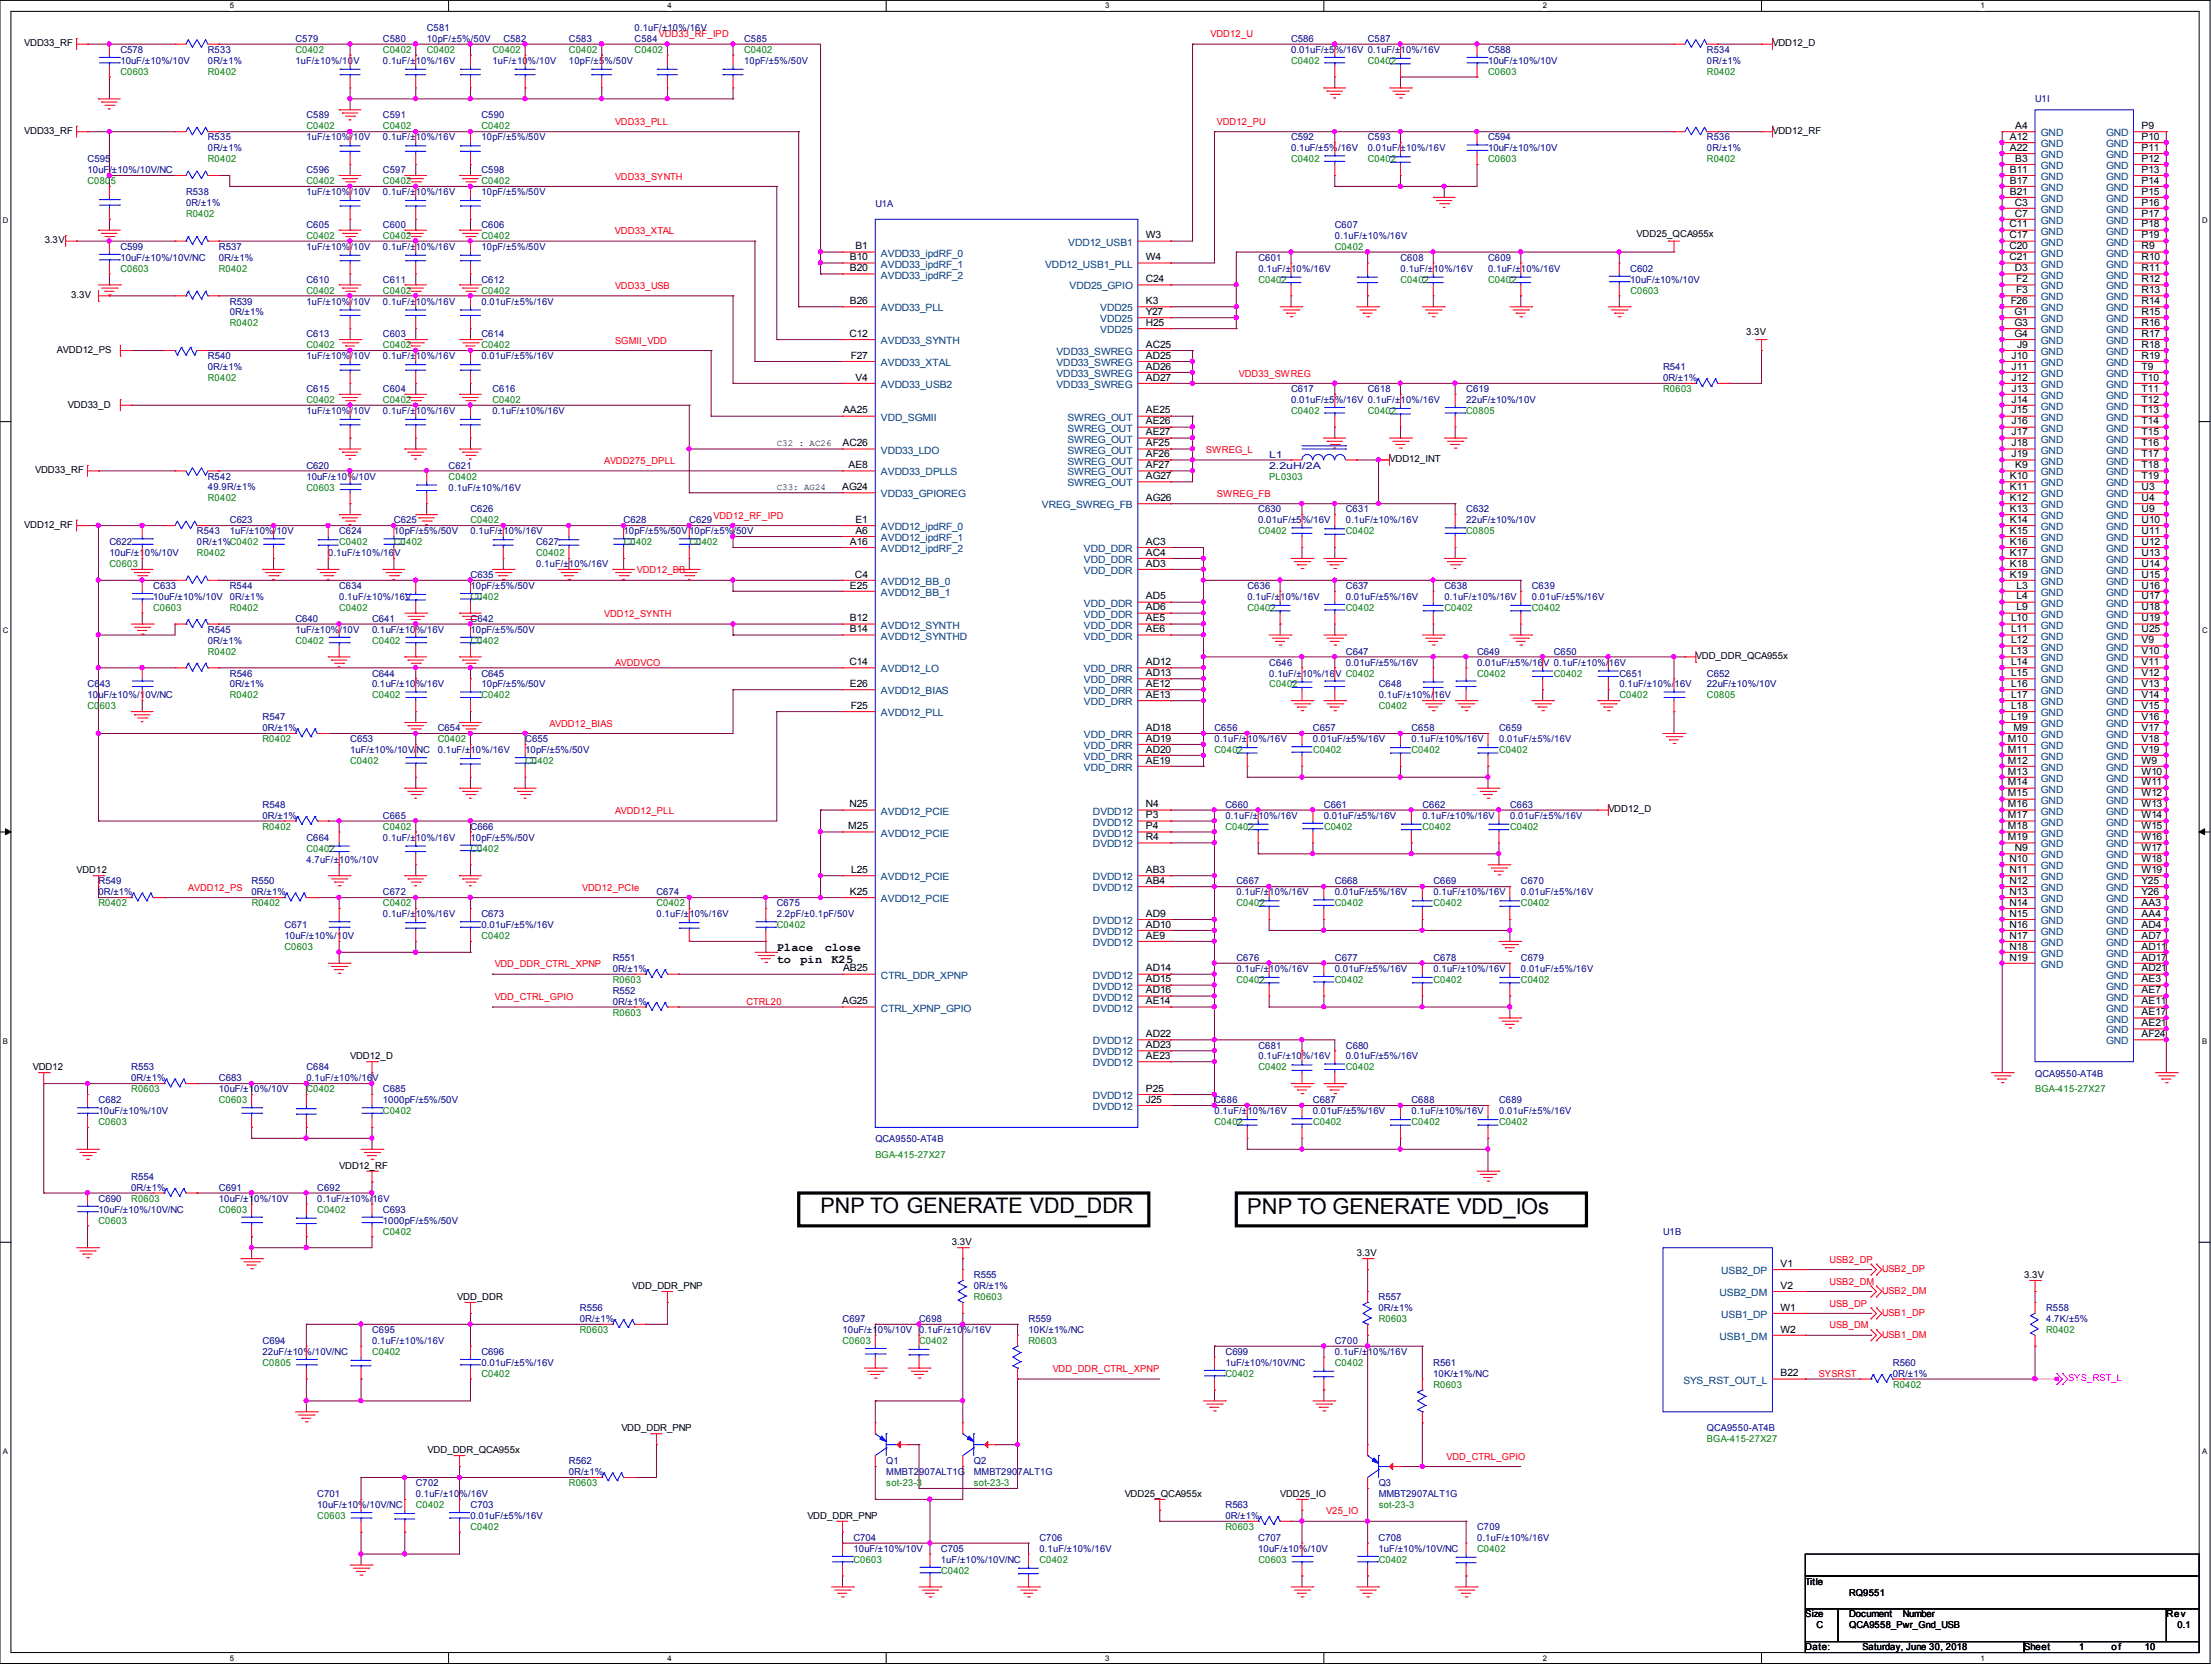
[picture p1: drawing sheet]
<svg xmlns="http://www.w3.org/2000/svg" width="205mm" height="155mm" viewBox="0 0 205 155" stroke-linecap="round" stroke-linejoin="round" font-family="sans-serif">
<defs><g id="words">
<g font-size="2">
<text x="76.2" y="112.6">PNP TO GENERATE VDD_DDR</text>
<text x="115.8" y="112.7">PNP TO GENERATE VDD_IOs</text>
</g>
<g font-size="1.1">
<text x="72.1" y="88.3">Place</text>
<text x="72.1" y="89.4">to</text>
<text x="74.3" y="89.4">pin</text>
<text x="76.6" y="88.3">close</text>
<text x="77.2" y="89.4">K25</text>
</g>
<g font-size=".9">
<text x="2.2" y="4.3">VDD33_RF</text>
<text x="164.6" y="4.3">VDD12_D</text>
<text x="187.1" y="12">A4</text>
<text x="198.9" y="12">P9</text>
<text x="2.2" y="12.4">VDD33_RF</text>
<text x="164.6" y="12.4">VDD12_RF</text>
<text x="186.6" y="13">A12</text>
<text x="186.6" y="14">A22</text>
<text x="186.6" y="16">B11</text>
<text x="186.6" y="17.1">B17</text>
<text x="187.1" y="15">B3</text>
<text x="198.9" y="13">P10</text>
<text x="198.9" y="14">P11</text>
<text x="198.9" y="15">P12</text>
<text x="198.9" y="16">P13</text>
<text x="198.9" y="17.1">P14</text>
<text x="4.1" y="22.6">3.3V</text>
<text x="79.4" y="23.2">B1</text>
<text x="106.4" y="22.1">W3</text>
<text x="152" y="22">VDD25_QCA955x</text>
<text x="186.6" y="21.1">C11</text>
<text x="186.6" y="22.1">C17</text>
<text x="186.6" y="23.2">C20</text>
<text x="186.6" y="18.1">B21</text>
<text x="187.1" y="19.1">C3</text>
<text x="187.1" y="20.1">C7</text>
<text x="198.9" y="18.1">P15</text>
<text x="198.9" y="19.1">P16</text>
<text x="198.9" y="20.1">P17</text>
<text x="198.9" y="21.1">P18</text>
<text x="198.9" y="22.1">P19</text>
<text x="198.9" y="23.2">R9</text>
<text x="6.6" y="27.7">3.3V</text>
<text x="78.9" y="24.2">B10</text>
<text x="78.9" y="25.2">B20</text>
<text x="78.9" y="28.2">B26</text>
<text x="106.4" y="26.2">C24</text>
<text x="106.4" y="28.2">K3</text>
<text x="106.4" y="29.2">Y27</text>
<text x="106.4" y="24.2">W4</text>
<text x="186.6" y="24.2">C21</text>
<text x="186.7" y="28.2">F26</text>
<text x="187.1" y="29.2">G1</text>
<text x="187.1" y="25.2">D3</text>
<text x="187.2" y="26.2">F2</text>
<text x="187.2" y="27.2">F3</text>
<text x="198.9" y="25.2">R11</text>
<text x="198.9" y="26.2">R12</text>
<text x="198.9" y="27.2">R13</text>
<text x="198.9" y="28.2">R14</text>
<text x="198.9" y="29.2">R15</text>
<text x="198.9" y="24.2">R10</text>
<text x="5.3" y="32.8">AVDD12_PS</text>
<text x="78.9" y="31.3">C12</text>
<text x="79" y="33.3">F27</text>
<text x="79.4" y="35.3">V4</text>
<text x="106.4" y="30.3">H25</text>
<text x="106.4" y="32.3">AC25</text>
<text x="106.4" y="33.3">AD25</text>
<text x="106.4" y="34.3">AD26</text>
<text x="106.4" y="35.3">AD27</text>
<text x="162.1" y="31.1">3.3V</text>
<text x="186.8" y="35.3">J12</text>
<text x="186.8" y="34.3">J11</text>
<text x="186.8" y="33.3">J10</text>
<text x="187.1" y="31.3">G4</text>
<text x="187.1" y="30.3">G3</text>
<text x="187.3" y="32.3">J9</text>
<text x="198.9" y="30.3">R16</text>
<text x="198.9" y="31.3">R17</text>
<text x="198.9" y="32.3">R18</text>
<text x="198.9" y="33.3">R19</text>
<text x="198.9" y="34.3">T9</text>
<text x="198.9" y="35.3">T10</text>
<text x="6.3" y="37.8">VDD33_D</text>
<text x="78.2" y="41.4">AC26</text>
<text x="78.3" y="38.4">AA25</text>
<text x="106.4" y="38.4">AE25</text>
<text x="106.4" y="39.4">AE26</text>
<text x="106.4" y="40.4">AE27</text>
<text x="106.4" y="41.4">AF25</text>
<text x="186.8" y="39.4">J16</text>
<text x="186.8" y="38.4">J15</text>
<text x="186.8" y="37.4">J14</text>
<text x="186.8" y="36.4">J13</text>
<text x="186.8" y="40.4">J17</text>
<text x="186.8" y="41.4">J18</text>
<text x="198.9" y="36.4">T11</text>
<text x="198.9" y="37.4">T12</text>
<text x="198.9" y="38.4">T13</text>
<text x="198.9" y="39.4">T14</text>
<text x="198.9" y="40.4">T15</text>
<text x="198.9" y="41.4">T16</text>
<text x="3.3" y="43.9">VDD33_RF</text>
<text x="78.2" y="45.5">AG24</text>
<text x="78.8" y="43.5">AE8</text>
<text x="106.4" y="42.5">AF26</text>
<text x="106.4" y="43.5">AF27</text>
<text x="106.4" y="44.5">AG27</text>
<text x="106.4" y="46.5">AG26</text>
<text x="129" y="42.9">VDD12_INT</text>
<text x="186.6" y="47.5">K13</text>
<text x="186.6" y="46.5">K12</text>
<text x="186.6" y="45.5">K11</text>
<text x="186.6" y="44.5">K10</text>
<text x="186.8" y="42.5">J19</text>
<text x="187.1" y="43.5">K9</text>
<text x="198.9" y="42.5">T17</text>
<text x="198.9" y="43.5">T18</text>
<text x="198.9" y="44.5">T19</text>
<text x="198.9" y="45.5">U3</text>
<text x="198.9" y="46.5">U4</text>
<text x="198.9" y="47.5">U9</text>
<text x="2.2" y="49">VDD12_RF</text>
<text x="78.9" y="50.6">A16</text>
<text x="79.4" y="53.6">C4</text>
<text x="79.4" y="48.6">E1</text>
<text x="79.4" y="49.6">A6</text>
<text x="106.4" y="50.6">AC3</text>
<text x="106.4" y="51.6">AC4</text>
<text x="106.4" y="52.6">AD3</text>
<text x="186.6" y="51.6">K17</text>
<text x="186.6" y="50.6">K16</text>
<text x="186.6" y="49.6">K15</text>
<text x="186.6" y="48.6">K14</text>
<text x="186.6" y="53.6">K19</text>
<text x="186.6" y="52.6">K18</text>
<text x="198.9" y="51.6">U13</text>
<text x="198.9" y="52.6">U14</text>
<text x="198.9" y="53.6">U15</text>
<text x="198.9" y="50.6">U12</text>
<text x="198.9" y="48.6">U10</text>
<text x="198.9" y="49.6">U11</text>
<text x="78.9" y="54.6">E25</text>
<text x="78.9" y="57.7">B12</text>
<text x="78.9" y="58.7">B14</text>
<text x="106.4" y="55.7">AD5</text>
<text x="106.4" y="56.7">AD6</text>
<text x="106.4" y="57.7">AE5</text>
<text x="106.4" y="58.7">AE6</text>
<text x="186.8" y="59.7">L12</text>
<text x="186.8" y="58.7">L11</text>
<text x="186.8" y="57.7">L10</text>
<text x="187.3" y="56.7">L9</text>
<text x="187.3" y="55.7">L4</text>
<text x="187.3" y="54.6">L3</text>
<text x="198.9" y="54.6">U16</text>
<text x="198.9" y="55.7">U17</text>
<text x="198.9" y="56.7">U18</text>
<text x="198.9" y="57.7">U19</text>
<text x="198.9" y="58.7">U25</text>
<text x="198.9" y="59.7">V9</text>
<text x="78.9" y="61.8">C14</text>
<text x="78.9" y="63.8">E26</text>
<text x="79" y="65.8">F25</text>
<text x="106.4" y="61.8">AD12</text>
<text x="106.4" y="62.8">AD13</text>
<text x="106.4" y="63.8">AE12</text>
<text x="106.4" y="64.8">AE13</text>
<text x="157.5" y="61.2">VDD_DDR_QCA955x</text>
<text x="186.8" y="62.8">L15</text>
<text x="186.8" y="61.8">L14</text>
<text x="186.8" y="60.7">L13</text>
<text x="186.8" y="65.8">L18</text>
<text x="186.8" y="64.8">L17</text>
<text x="186.8" y="63.8">L16</text>
<text x="198.9" y="60.7">V10</text>
<text x="198.9" y="61.8">V11</text>
<text x="198.9" y="63.8">V13</text>
<text x="198.9" y="64.8">V14</text>
<text x="198.9" y="65.8">V15</text>
<text x="198.9" y="62.8">V12</text>
<text x="106.4" y="67.9">AD18</text>
<text x="106.4" y="68.9">AD19</text>
<text x="106.4" y="69.9">AD20</text>
<text x="106.4" y="70.9">AE19</text>
<text x="186.5" y="71.9">M13</text>
<text x="186.5" y="70.9">M12</text>
<text x="186.5" y="69.9">M11</text>
<text x="186.5" y="68.9">M10</text>
<text x="186.8" y="66.8">L19</text>
<text x="187" y="67.9">M9</text>
<text x="198.9" y="66.8">V16</text>
<text x="198.9" y="67.9">V17</text>
<text x="198.9" y="68.9">V18</text>
<text x="198.9" y="69.9">V19</text>
<text x="198.9" y="70.9">W9</text>
<text x="198.9" y="71.9">W10</text>
<text x="78.8" y="77">M25</text>
<text x="78.9" y="75">N25</text>
<text x="106.4" y="75">N4</text>
<text x="106.4" y="76">P3</text>
<text x="106.4" y="77">P4</text>
<text x="149.4" y="75.4">VDD12_D</text>
<text x="186.5" y="74">M15</text>
<text x="186.5" y="72.9">M14</text>
<text x="186.5" y="76">M17</text>
<text x="186.5" y="77">M18</text>
<text x="186.5" y="75">M16</text>
<text x="198.9" y="72.9">W11</text>
<text x="198.9" y="74">W12</text>
<text x="198.9" y="76">W14</text>
<text x="198.9" y="77">W15</text>
<text x="198.9" y="75">W13</text>
<text x="7.1" y="81.1">VDD12</text>
<text x="78.9" y="83.1">K25</text>
<text x="79" y="81.1">L25</text>
<text x="106.4" y="78">R4</text>
<text x="106.4" y="81.1">AB3</text>
<text x="106.4" y="82.1">AB4</text>
<text x="186.5" y="78">M19</text>
<text x="186.6" y="80">N10</text>
<text x="186.6" y="81.1">N11</text>
<text x="186.6" y="82.1">N12</text>
<text x="186.6" y="83.1">N13</text>
<text x="187.1" y="79">N9</text>
<text x="198.9" y="78">W16</text>
<text x="198.9" y="79">W17</text>
<text x="198.9" y="80">W18</text>
<text x="198.9" y="81.1">W19</text>
<text x="198.9" y="82.1">Y25</text>
<text x="198.9" y="83.1">Y26</text>
<text x="106.4" y="85.1">AD9</text>
<text x="106.4" y="86.1">AD10</text>
<text x="106.4" y="87.2">AE9</text>
<text x="186.6" y="84.1">N14</text>
<text x="186.6" y="85.1">N15</text>
<text x="186.6" y="86.1">N16</text>
<text x="186.6" y="87.2">N17</text>
<text x="186.6" y="88.2">N18</text>
<text x="186.6" y="89.2">N19</text>
<text x="198.9" y="84.1">AA3</text>
<text x="198.9" y="85.1">AA4</text>
<text x="198.9" y="86.1">AD4</text>
<text x="198.9" y="87.2">AD7</text>
<text x="198.9" y="88.2">AD11</text>
<text x="198.9" y="89.2">AD17</text>
<text x="78.2" y="93.3">AG25</text>
<text x="78.3" y="90.2">AB25</text>
<text x="106.4" y="90.2">AD14</text>
<text x="106.4" y="91.2">AD15</text>
<text x="106.4" y="92.2">AD16</text>
<text x="106.4" y="93.3">AE14</text>
<text x="198.9" y="90.2">AD21</text>
<text x="198.9" y="91.2">AE3</text>
<text x="198.9" y="92.2">AE7</text>
<text x="198.9" y="93.3">AE11</text>
<text x="198.9" y="94.3">AE17</text>
<text x="198.9" y="95.3">AE21</text>
<text x="3" y="99.4">VDD12</text>
<text x="32.5" y="98.4">VDD12_D</text>
<text x="106.4" y="96.3">AD22</text>
<text x="106.4" y="101.4">P25</text>
<text x="106.4" y="97.3">AD23</text>
<text x="106.4" y="98.3">AE23</text>
<text x="198.9" y="96.3">AF24</text>
<text x="106.4" y="102.4">J25</text>
<text x="31.5" y="108.5">VDD12_RF</text>
<text x="58.7" y="119.7">VDD_DDR_PNP</text>
<text x="88.4" y="115.7">3.3V</text>
<text x="126" y="116.7">3.3V</text>
<text x="165.3" y="117.6">V1</text>
<text x="165.3" y="119.7">V2</text>
<text x="188" y="118.7">3.3V</text>
<text x="42.5" y="120.7">VDD_DDR</text>
<text x="165.3" y="121.7">W1</text>
<text x="165.3" y="123.7">W2</text>
<text x="165.3" y="127.8">B22</text>
<text x="39.7" y="135">VDD_DDR_QCA955x</text>
<text x="57.7" y="132.9">VDD_DDR_PNP</text>
<text x="75" y="141.1">VDD_DDR_PNP</text>
<text x="104.4" y="139">VDD25_QCA955x</text>
<text x="118.9" y="139">VDD25_IO</text>
<text x="167.6" y="147.1">Title</text>
<text x="171.7" y="148.2">RQ9551</text>
<text x="167.6" y="150.2">Size</text>
<text x="167.6" y="153.2">Date:</text>
<text x="168.7" y="151.2">C</text>
<text x="171.7" y="150.2">Document</text>
<text x="171.7" y="151.2">QCA9558_Pwr_Gnd_USB</text>
<text x="173" y="153.2">Saturday, June 30, 2018</text>
<text x="176.7" y="150.2">Number</text>
<text x="188" y="153.2">Sheet</text>
<text x="193.1" y="153.2">1</text>
<text x="196.1" y="153.2">of</text>
<text x="199.2" y="153.2">10</text>
<text x="201.2" y="150.2">Rev</text>
<text x="202.2" y="151.2">0.1</text>
</g>
<g font-size=".9" fill="#000080">
<text x="11.2" y="4.9">C578</text>
<text x="11.2" y="5.9">10uF/±10%/10V</text>
<text x="19.3" y="4.9">R533</text>
<text x="19.3" y="5.9">0R/±1%</text>
<text x="27.4" y="3.9">C579</text>
<text x="27.4" y="5.9">1uF/±10%/10V</text>
<text x="35.6" y="3.9">C580</text>
<text x="35.6" y="5.9">0.1uF/±10%/16V</text>
<text x="39.6" y="2.9">C581</text>
<text x="39.6" y="3.9">10pF/±5%/50V</text>
<text x="45.7" y="5.9">1uF/±10%/10V</text>
<text x="46.7" y="3.9">C582</text>
<text x="52.8" y="3.9">C583</text>
<text x="52.8" y="5.9">10pF/±5%/50V</text>
<text x="58.9" y="3.9">C584</text>
<text x="58.9" y="2.9">0.1uF/±10%/16V</text>
<text x="69.1" y="3.9">C585</text>
<text x="69.1" y="5.9">10pF/±5%/50V</text>
<text x="119.9" y="3.9">C586</text>
<text x="119.9" y="4.9">0.01uF/±5%/16V 0.1uF/±10%/16V</text>
<text x="127" y="3.9">C587</text>
<text x="138.2" y="4.9">C588</text>
<text x="138.2" y="5.9">10uF/±10%/10V</text>
<text x="158.5" y="4.9">R534</text>
<text x="158.5" y="5.9">0R/±1%</text>
<text x="28.5" y="11">C589</text>
<text x="35.6" y="11">C591</text>
<text x="44.7" y="11">C590</text>
<text x="189" y="9.5">U1I</text>
<text x="8.1" y="15.1">C595</text>
<text x="8.1" y="16.1">10uF/±10%/10V/NC</text>
<text x="19.3" y="13">R535</text>
<text x="19.3" y="14.1">0R/±1%</text>
<text x="28.5" y="13">1uF/±10%/10V</text>
<text x="28.5" y="16.1">C596</text>
<text x="35.6" y="16.1">C597</text>
<text x="35.6" y="13">0.1uF/±10%/16V</text>
<text x="44.7" y="13">10pF/±5%/50V</text>
<text x="44.7" y="16.1">C598</text>
<text x="119.9" y="13">C592</text>
<text x="119.9" y="14.1">0.1uF/±5%/16V</text>
<text x="127" y="13">C593</text>
<text x="127" y="14.1">0.01uF/±10%/16V</text>
<text x="138.2" y="13">C594</text>
<text x="138.2" y="14.1">10uF/±10%/10V</text>
<text x="158.5" y="13">R536</text>
<text x="158.5" y="14.1">0R/±1%</text>
<text x="11.2" y="23.2">C599</text>
<text x="17.3" y="18.1">R538</text>
<text x="17.3" y="19.1">0R/±1%</text>
<text x="20.3" y="23.2">R537</text>
<text x="28.5" y="18.1">1uF/±10%/10V</text>
<text x="28.5" y="21.2">C605</text>
<text x="28.5" y="23.2">1uF/±10%/10V</text>
<text x="35.6" y="21.2">C600</text>
<text x="35.6" y="23.2">0.1uF/±10%/16V</text>
<text x="35.6" y="18.1">0.1uF/±10%/16V</text>
<text x="44.7" y="21.2">C606</text>
<text x="44.7" y="23.2">10pF/±5%/50V</text>
<text x="44.7" y="18.1">10pF/±5%/50V</text>
<text x="81.3" y="19.2">U1A</text>
<text x="124" y="21.2">C607</text>
<text x="124" y="22.2">0.1uF/±10%/16V</text>
<text x="11.2" y="24.2">10uF/±10%/10V/NC</text>
<text x="20.3" y="24.2">0R/±1%</text>
<text x="21.3" y="28.3">R539</text>
<text x="21.3" y="29.3">0R/±1%</text>
<text x="28.5" y="26.2">C610</text>
<text x="28.5" y="28.3">1uF/±10%/10V</text>
<text x="35.6" y="26.2">C611</text>
<text x="35.6" y="28.3">0.1uF/±10%/16V</text>
<text x="44.7" y="26.2">C612</text>
<text x="44.7" y="28.3">0.01uF/±5%/16V</text>
<text x="116.9" y="24.2">C601</text>
<text x="116.9" y="25.2">0.1uF/±10%/16V</text>
<text x="130.1" y="24.2">C608</text>
<text x="130.1" y="25.2">0.1uF/±10%/16V</text>
<text x="138.2" y="24.2">C609</text>
<text x="138.2" y="25.2">0.1uF/±10%/16V</text>
<text x="151.4" y="25.2">C602</text>
<text x="151.4" y="26.2">10uF/±10%/10V</text>
<text x="19.3" y="33.4">R540</text>
<text x="19.3" y="34.4">0R/±1%</text>
<text x="28.5" y="31.3">C613</text>
<text x="28.5" y="33.4">1uF/±10%/10V</text>
<text x="35.6" y="31.3">C603</text>
<text x="35.6" y="33.4">0.1uF/±10%/16V</text>
<text x="44.7" y="31.3">C614</text>
<text x="44.7" y="33.4">0.01uF/±5%/16V</text>
<text x="154.4" y="34.4">R541</text>
<text x="154.4" y="35.4">0R/±1%</text>
<text x="28.5" y="36.4">C615</text>
<text x="28.5" y="38.4">1uF/±10%/10V</text>
<text x="35.6" y="36.4">C604</text>
<text x="35.6" y="38.4">0.1uF/±10%/16V</text>
<text x="45.7" y="36.4">C616</text>
<text x="45.7" y="38.4">0.1uF/±10%/16V</text>
<text x="119.9" y="36.4">C617</text>
<text x="119.9" y="37.4">0.01uF/±5%/16V 0.1uF/±10%/16V</text>
<text x="127" y="36.4">C618</text>
<text x="136.1" y="36.4">C619</text>
<text x="136.1" y="37.4">22uF/±10%/10V</text>
<text x="19.3" y="44.5">R542</text>
<text x="19.3" y="45.5">49.9R/±1%</text>
<text x="28.4" y="43.5">C620</text>
<text x="28.4" y="44.5">10uF/±10%/10V</text>
<text x="41.7" y="43.5">C621</text>
<text x="41.7" y="45.5">0.1uF/±10%/16V</text>
<text x="43.7" y="47.6">C626</text>
<text x="116.8" y="47.6">C630</text>
<text x="117.8" y="42.5">L1</text>
<text x="117.8" y="43.5">2.2uH/2A</text>
<text x="125" y="47.6">C631</text>
<text x="136.1" y="47.6">C632</text>
<text x="10.2" y="50.6">C622</text>
<text x="10.2" y="51.6">10uF/±10%/10V</text>
<text x="18.3" y="49.6">R543</text>
<text x="18.3" y="50.6">0R/±1%C0402</text>
<text x="21.3" y="48.6">C623</text>
<text x="21.3" y="49.6">1uF/±10%/10V</text>
<text x="30.5" y="51.6">0.1uF/±10%/16V</text>
<text x="31.5" y="49.6">C624</text>
<text x="36.6" y="48.6">C625</text>
<text x="36.6" y="49.6">10pF/±5%/50V</text>
<text x="43.7" y="53.7">C635</text>
<text x="43.7" y="49.6">0.1uF/±10%/16V</text>
<text x="49.8" y="50.6">C627</text>
<text x="49.8" y="52.7">0.1uF/±10%/16V</text>
<text x="57.9" y="48.6">C628</text>
<text x="57.9" y="49.6">10pF/±5%/50V10pF/±5%/50V</text>
<text x="64" y="48.6">C629</text>
<text x="116.8" y="48.6">0.01uF/±5%/16V</text>
<text x="125" y="48.6">0.1uF/±10%/16V</text>
<text x="136.1" y="48.6">22uF/±10%/10V</text>
<text x="14.2" y="54.7">C633</text>
<text x="14.2" y="55.7">10uF/±10%/10V</text>
<text x="19.3" y="58.8">R545</text>
<text x="19.3" y="59.8">0R/±1%</text>
<text x="21.3" y="54.7">R544</text>
<text x="21.3" y="55.7">0R/±1%</text>
<text x="27.4" y="57.7">C640</text>
<text x="27.4" y="58.8">1uF/±10%/10V</text>
<text x="31.5" y="54.7">C634</text>
<text x="31.5" y="55.7">0.1uF/±10%/16V</text>
<text x="34.5" y="57.7">C641</text>
<text x="34.5" y="58.8">0.1uF/±10%/16V</text>
<text x="43.7" y="57.7">C642</text>
<text x="43.7" y="58.8">10pF/±5%/50V</text>
<text x="43.7" y="54.7">10pF/±5%/50V</text>
<text x="115.8" y="54.7">C636</text>
<text x="115.8" y="55.7">0.1uF/±10%/16V</text>
<text x="125" y="54.7">C637</text>
<text x="125" y="55.7">0.01uF/±5%/16V</text>
<text x="134.1" y="54.7">C638</text>
<text x="134.1" y="55.7">0.1uF/±10%/16V</text>
<text x="142.3" y="54.7">C639</text>
<text x="142.3" y="55.7">0.01uF/±5%/16V</text>
<text x="8.1" y="63.8">C643</text>
<text x="8.1" y="64.9">10uF/±10%/10V/NC</text>
<text x="21.3" y="62.8">R546</text>
<text x="21.3" y="63.8">0R/±1%</text>
<text x="34.5" y="62.8">C644</text>
<text x="34.5" y="63.8">0.1uF/±10%/16V</text>
<text x="44.7" y="62.8">C645</text>
<text x="44.7" y="63.8">10pF/±5%/50V</text>
<text x="117.9" y="61.8">C646</text>
<text x="117.9" y="62.8">0.1uF/±10%/16V C0402</text>
<text x="125" y="60.8">C647</text>
<text x="125" y="61.8">0.01uF/±5%/16V</text>
<text x="128" y="63.8">C648</text>
<text x="128" y="64.9">0.1uF/±10%/16V</text>
<text x="137.2" y="60.8">C649</text>
<text x="137.2" y="61.8">0.01uF/±5%/16V 0.1uF/±10%/16V</text>
<text x="144.3" y="60.8">C650</text>
<text x="150.4" y="62.8">C651</text>
<text x="150.4" y="63.8">0.1uF/±10%/16V</text>
<text x="158.5" y="62.8">C652</text>
<text x="158.5" y="63.8">22uF/±10%/10V</text>
<text x="24.4" y="66.9">R547</text>
<text x="24.4" y="67.9">0R/±1%</text>
<text x="32.5" y="68.9">C653</text>
<text x="32.5" y="69.9">1uF/±10%/10V/NC</text>
<text x="40.6" y="67.9">C654</text>
<text x="40.6" y="69.9">0.1uF/±10%/16V</text>
<text x="48.8" y="68.9">C655</text>
<text x="48.8" y="69.9">10pF/±5%/50V</text>
<text x="112.8" y="67.9">C656</text>
<text x="112.8" y="68.9">0.1uF/±10%/16V</text>
<text x="121.9" y="67.9">C657</text>
<text x="121.9" y="68.9">0.01uF/±5%/16V</text>
<text x="131.1" y="67.9">C658</text>
<text x="131.1" y="68.9">0.1uF/±10%/16V</text>
<text x="139.2" y="67.9">C659</text>
<text x="139.2" y="68.9">0.01uF/±5%/16V</text>
<text x="24.4" y="75">R548</text>
<text x="24.4" y="76">0R/±1%</text>
<text x="35.6" y="76">C665</text>
<text x="43.7" y="77">C666</text>
<text x="113.8" y="75">C660</text>
<text x="113.8" y="76">0.1uF/±10%/16V</text>
<text x="122.9" y="75">C661</text>
<text x="122.9" y="76">0.01uF/±5%/16V</text>
<text x="132.1" y="75">C662</text>
<text x="132.1" y="76">0.1uF/±10%/16V</text>
<text x="140.2" y="75">C663</text>
<text x="140.2" y="76">0.01uF/±5%/16V</text>
<text x="9.1" y="82.1">R549</text>
<text x="9.1" y="83.1">0R/±1%</text>
<text x="23.4" y="82.1">R550</text>
<text x="23.4" y="83.1">0R/±1%</text>
<text x="28.5" y="78.1">C664</text>
<text x="28.5" y="80.1">4.7uF/±10%/10V</text>
<text x="35.6" y="78.1">0.1uF/±10%/16V</text>
<text x="35.6" y="83.1">C672</text>
<text x="43.7" y="78.1">10pF/±5%/50V</text>
<text x="61" y="83.1">C674</text>
<text x="114.8" y="82.1">C667</text>
<text x="114.8" y="83.1">0.1uF/±10%/16V</text>
<text x="124" y="82.1">C668</text>
<text x="124" y="83.1">0.01uF/±5%/16V</text>
<text x="133.1" y="82.1">C669</text>
<text x="133.1" y="83.1">0.1uF/±10%/16V</text>
<text x="141.2" y="82.1">C670</text>
<text x="141.2" y="83.1">0.01uF/±5%/16V</text>
<text x="26.4" y="86.2">C671</text>
<text x="26.4" y="87.2">10uF/±10%/10V</text>
<text x="35.6" y="85.2">0.1uF/±10%/16V</text>
<text x="44.7" y="85.2">C673</text>
<text x="44.7" y="86.2">0.01uF/±5%/16V</text>
<text x="56.9" y="89.2">R551</text>
<text x="61" y="85.2">0.1uF/±10%/16V</text>
<text x="72.1" y="84.2">C675</text>
<text x="72.1" y="85.2">2.2pF/±0.1pF/50V</text>
<text x="114.8" y="89.2">C676</text>
<text x="124" y="89.2">C677</text>
<text x="133.1" y="89.2">C678</text>
<text x="141.2" y="89.2">C679</text>
<text x="56.9" y="90.3">0R/±1%</text>
<text x="56.9" y="92.3">R552</text>
<text x="56.9" y="93.3">0R/±1%</text>
<text x="114.8" y="90.3">0.1uF/±10%/16V</text>
<text x="124" y="90.3">0.01uF/±5%/16V</text>
<text x="133.1" y="90.3">0.1uF/±10%/16V</text>
<text x="141.2" y="90.3">0.01uF/±5%/16V</text>
<text x="12.2" y="99.4">R553</text>
<text x="12.2" y="100.4">0R/±1%</text>
<text x="20.3" y="100.4">C683</text>
<text x="20.3" y="101.4">10uF/±10%/10V</text>
<text x="28.5" y="99.4">C684</text>
<text x="28.5" y="100.4">0.1uF/±10%/16V</text>
<text x="35.6" y="101.4">C685</text>
<text x="116.9" y="97.4">C681</text>
<text x="116.9" y="98.4">0.1uF/±10%/16V</text>
<text x="125" y="97.4">C680</text>
<text x="125" y="98.4">0.01uF/±5%/16V</text>
<text x="189" y="100">QCA9550-AT4B</text>
<text x="9.1" y="102.4">C682</text>
<text x="9.1" y="103.5">10uF/±10%/10V</text>
<text x="35.6" y="102.4">1000pF/±5%/50V</text>
<text x="81.3" y="106.1">QCA9550-AT4B</text>
<text x="112.8" y="102.4">C686</text>
<text x="112.8" y="103.5">0.1uF/±10%/16V</text>
<text x="121.9" y="102.4">C687</text>
<text x="121.9" y="103.5">0.01uF/±5%/16V</text>
<text x="131.1" y="102.4">C688</text>
<text x="131.1" y="103.5">0.1uF/±10%/16V</text>
<text x="139.2" y="102.4">C689</text>
<text x="139.2" y="103.5">0.01uF/±5%/16V</text>
<text x="9.1" y="111.6">C690</text>
<text x="9.1" y="112.6">10uF/±10%/10V/NC</text>
<text x="12.2" y="109.6">R554</text>
<text x="12.2" y="110.6">0R/±1%</text>
<text x="20.3" y="110.6">C691</text>
<text x="20.3" y="111.6">10uF/±10%/10V</text>
<text x="29.5" y="110.6">C692</text>
<text x="29.5" y="111.6">0.1uF/±10%/16V</text>
<text x="35.6" y="112.6">C693</text>
<text x="35.6" y="113.6">1000pF/±5%/50V</text>
<text x="90.4" y="118.7">R555</text>
<text x="90.4" y="119.7">0R/±1%</text>
<text x="154.4" y="114.7">U1B</text>
<text x="24.4" y="124.8">C694</text>
<text x="24.4" y="125.8">22uF/±10%/10V/NC</text>
<text x="34.5" y="123.8">C695</text>
<text x="34.5" y="124.8">0.1uF/±10%/16V</text>
<text x="44.7" y="125.8">C696</text>
<text x="53.8" y="121.7">R556</text>
<text x="53.8" y="122.8">0R/±1%</text>
<text x="78.2" y="122.8">C697</text>
<text x="78.2" y="123.8">10uF/±10%/10V</text>
<text x="85.4" y="122.8">C698</text>
<text x="85.4" y="123.8">0.1uF/±10%/16V</text>
<text x="95.5" y="122.8">R559</text>
<text x="95.5" y="123.8">10K/±1%/NC</text>
<text x="113.8" y="125.8">C699</text>
<text x="124" y="124.8">C700</text>
<text x="124" y="125.8">0.1uF/±10%/16V</text>
<text x="128" y="120.7">R557</text>
<text x="128" y="121.7">0R/±1%</text>
<text x="190" y="121.7">R558</text>
<text x="190" y="122.8">4.7K/±5%</text>
<text x="44.7" y="126.8">0.01uF/±5%/16V</text>
<text x="113.8" y="126.8">1uF/±10%/10V/NC</text>
<text x="133.1" y="126.8">R561</text>
<text x="133.1" y="127.8">10K/±1%/NC</text>
<text x="175.8" y="126.8">R560</text>
<text x="175.8" y="127.8">0R/±1%</text>
<text x="52.8" y="136">R562</text>
<text x="52.8" y="137">0R/±1%</text>
<text x="82.3" y="136">Q1</text>
<text x="82.3" y="137">MMBT2907ALT1G</text>
<text x="90.4" y="136">Q2</text>
<text x="90.4" y="137">MMBT2907ALT1G</text>
<text x="158.5" y="132.9">QCA9550-AT4B</text>
<text x="29.5" y="139">C701</text>
<text x="29.5" y="140">10uF/±10%/10V/NC</text>
<text x="38.6" y="138">C702</text>
<text x="38.6" y="139">0.1uF/±10%/16V</text>
<text x="43.7" y="140">C703</text>
<text x="43.7" y="141.1">0.01uF/±5%/16V</text>
<text x="79.2" y="143.1">C704</text>
<text x="96.5" y="143.1">C706</text>
<text x="113.8" y="140">R563</text>
<text x="113.8" y="141.1">0R/±1%</text>
<text x="116.8" y="143.1">C707</text>
<text x="128" y="143.1">C708</text>
<text x="128" y="138">Q3</text>
<text x="128" y="139">MMBT2907ALT1G</text>
<text x="137.2" y="142.1">C709</text>
<text x="137.2" y="143.1">0.1uF/±10%/16V</text>
<text x="79.2" y="144.1">10uF/±10%/10V</text>
<text x="87.4" y="144.1">C705</text>
<text x="87.4" y="145.1">1uF/±10%/10V/NC</text>
<text x="96.5" y="144.1">0.1uF/±10%/16V</text>
<text x="116.8" y="144.1">10uF/±10%/10V</text>
<text x="128" y="144.1">1uF/±10%/10V/NC</text>
</g>
<g font-size=".9" fill="#008000">
<text x="27.4" y="4.9">C0402</text>
<text x="35.6" y="4.9">C0402</text>
<text x="39.6" y="4.9">C0402</text>
<text x="45.7" y="4.9">C0402</text>
<text x="52.8" y="4.9">C0402</text>
<text x="58.9" y="4.9">C0402</text>
<text x="69.1" y="4.9">C0402</text>
<text x="119.9" y="5.9">C0402</text>
<text x="127" y="5.9">C0402</text>
<text x="11.2" y="6.9">C0603</text>
<text x="19.3" y="6.9">R0402</text>
<text x="138.2" y="6.9">C0603</text>
<text x="158.5" y="6.9">R0402</text>
<text x="8.1" y="17.1">C0805</text>
<text x="19.3" y="15.1">R0402</text>
<text x="28.5" y="12">C0402</text>
<text x="28.5" y="17.1">C0402</text>
<text x="35.6" y="17.1">C0402</text>
<text x="35.6" y="12">C0402</text>
<text x="44.7" y="12">C0402</text>
<text x="44.7" y="17.1">C0402</text>
<text x="119.9" y="15.1">C0402</text>
<text x="127" y="15.1">C0402</text>
<text x="138.2" y="15.1">C0603</text>
<text x="158.5" y="15.1">R0402</text>
<text x="17.3" y="20.1">R0402</text>
<text x="28.5" y="22.2">C0402</text>
<text x="35.6" y="22.2">C0402</text>
<text x="44.7" y="22.2">C0402</text>
<text x="124" y="23.2">C0402</text>
<text x="11.2" y="25.2">C0603</text>
<text x="20.3" y="25.2">R0402</text>
<text x="28.5" y="27.3">C0402</text>
<text x="35.6" y="27.3">C0402</text>
<text x="44.7" y="27.3">C0402</text>
<text x="116.9" y="26.2">C0402</text>
<text x="130.1" y="26.2">C0402</text>
<text x="138.2" y="26.2">C0402</text>
<text x="151.4" y="27.3">C0603</text>
<text x="19.3" y="35.4">R0402</text>
<text x="21.3" y="30.3">R0402</text>
<text x="28.5" y="32.3">C0402</text>
<text x="35.6" y="32.3">C0402</text>
<text x="44.7" y="32.3">C0402</text>
<text x="28.5" y="37.4">C0402</text>
<text x="35.6" y="37.4">C0402</text>
<text x="45.7" y="37.4">C0402</text>
<text x="119.9" y="38.4">C0402</text>
<text x="127" y="38.4">C0402</text>
<text x="136.2" y="38.4">C0805</text>
<text x="154.4" y="36.4">R0603</text>
<text x="19.3" y="46.6">R0402</text>
<text x="28.5" y="45.5">C0603</text>
<text x="41.7" y="44.5">C0402</text>
<text x="117.9" y="44.5">PL0303</text>
<text x="10.2" y="52.7">C0603</text>
<text x="18.3" y="51.6">R0402</text>
<text x="31.5" y="50.6">C0402</text>
<text x="36.6" y="50.6">C0402</text>
<text x="43.7" y="48.6">C0402</text>
<text x="49.8" y="51.6">C0402</text>
<text x="57.9" y="50.6">C0402</text>
<text x="64" y="50.6">C0402</text>
<text x="116.9" y="49.6">C0402</text>
<text x="125" y="49.6">C0402</text>
<text x="136.2" y="49.6">C0805</text>
<text x="14.2" y="56.7">C0603</text>
<text x="21.3" y="56.7">R0402</text>
<text x="27.4" y="59.8">C0402</text>
<text x="31.5" y="56.7">C0402</text>
<text x="34.5" y="59.8">C0402</text>
<text x="43.7" y="59.8">C0402</text>
<text x="43.7" y="55.7">C0402</text>
<text x="115.8" y="56.7">C0402</text>
<text x="125" y="56.7">C0402</text>
<text x="134.1" y="56.7">C0402</text>
<text x="142.3" y="56.7">C0402</text>
<text x="8.1" y="65.9">C0603</text>
<text x="19.3" y="60.8">R0402</text>
<text x="21.3" y="64.9">R0402</text>
<text x="34.5" y="64.9">C0402</text>
<text x="44.7" y="64.9">C0402</text>
<text x="117.9" y="63.8">C0402</text>
<text x="128" y="65.9">C0402</text>
<text x="137.2" y="62.8">C0402</text>
<text x="144.3" y="62.8">C0402</text>
<text x="150.4" y="64.9">C0402</text>
<text x="158.5" y="64.9">C0805</text>
<text x="24.4" y="68.9">R0402</text>
<text x="32.5" y="70.9">C0402</text>
<text x="40.6" y="68.9">C0402</text>
<text x="48.8" y="70.9">C0402</text>
<text x="112.8" y="69.9">C0402</text>
<text x="121.9" y="69.9">C0402</text>
<text x="131.1" y="69.9">C0402</text>
<text x="139.2" y="69.9">C0402</text>
<text x="24.4" y="77">R0402</text>
<text x="35.6" y="77">C0402</text>
<text x="113.8" y="77">C0402</text>
<text x="122.9" y="77">C0402</text>
<text x="132.1" y="77">C0402</text>
<text x="140.2" y="77">C0402</text>
<text x="28.5" y="79.1">C0402</text>
<text x="43.7" y="79.1">C0402</text>
<text x="9.1" y="84.2">R0402</text>
<text x="23.4" y="84.2">R0402</text>
<text x="26.4" y="88.2">C0603</text>
<text x="35.6" y="84.2">C0402</text>
<text x="44.7" y="87.2">C0402</text>
<text x="61" y="84.2">C0402</text>
<text x="72.1" y="86.2">C0402</text>
<text x="114.8" y="84.2">C0402</text>
<text x="124" y="84.2">C0402</text>
<text x="133.1" y="84.2">C0402</text>
<text x="141.2" y="84.2">C0402</text>
<text x="56.9" y="91.3">R0603</text>
<text x="56.9" y="94.3">R0603</text>
<text x="114.8" y="91.3">C0402</text>
<text x="124" y="91.3">C0402</text>
<text x="133.1" y="91.3">C0402</text>
<text x="141.2" y="91.3">C0402</text>
<text x="12.2" y="101.4">R0603</text>
<text x="28.5" y="101.4">C0402</text>
<text x="116.9" y="99.4">C0402</text>
<text x="125" y="99.4">C0402</text>
<text x="189" y="101.4">BGA-415-27X27</text>
<text x="9.1" y="104.5">C0603</text>
<text x="20.3" y="102.4">C0603</text>
<text x="35.6" y="103.5">C0402</text>
<text x="81.3" y="107.5">BGA-415-27X27</text>
<text x="112.8" y="104.5">C0402</text>
<text x="121.9" y="104.5">C0402</text>
<text x="131.1" y="104.5">C0402</text>
<text x="139.2" y="104.5">C0402</text>
<text x="9.1" y="113.6">C0603</text>
<text x="12.2" y="111.6">R0603</text>
<text x="20.3" y="112.6">C0603</text>
<text x="29.5" y="112.6">C0402</text>
<text x="35.6" y="114.6">C0402</text>
<text x="34.5" y="125.8">C0402</text>
<text x="53.9" y="123.8">R0603</text>
<text x="78.2" y="124.8">C0603</text>
<text x="85.4" y="124.8">C0402</text>
<text x="90.4" y="120.7">R0603</text>
<text x="95.5" y="124.8">R0603</text>
<text x="128" y="122.8">R0603</text>
<text x="190" y="123.8">R0402</text>
<text x="24.4" y="126.8">C0805</text>
<text x="44.7" y="127.8">C0402</text>
<text x="113.8" y="127.8">C0402</text>
<text x="124" y="126.8">C0402</text>
<text x="133.1" y="128.9">R0603</text>
<text x="175.8" y="128.9">R0402</text>
<text x="158.5" y="133.9">BGA-415-27X27</text>
<text x="29.5" y="141.1">C0603</text>
<text x="38.6" y="140">C0402</text>
<text x="43.7" y="142.1">C0402</text>
<text x="52.8" y="138">R0603</text>
<text x="82.3" y="138">sot-23-3</text>
<text x="90.4" y="138">sot-23-3</text>
<text x="113.8" y="142.1">R0603</text>
<text x="128" y="140">sot-23-3</text>
<text x="79.3" y="145.1">C0603</text>
<text x="87.4" y="146.1">C0402</text>
<text x="96.5" y="145.1">C0402</text>
<text x="116.9" y="145.1">C0603</text>
<text x="128" y="145.1">C0402</text>
<text x="137.2" y="144.1">C0402</text>
</g>
<g font-size=".9" fill="#f00">
<text x="61.2" y="3.5">VDD33_RF_IPD</text>
<text x="112.4" y="3.5">VDD12_U</text>
<text x="57.1" y="11.6">VDD33_PLL</text>
<text x="113" y="11.6">VDD12_PU</text>
<text x="57.1" y="16.7">VDD33_SYNTH</text>
<text x="57.1" y="21.8">VDD33_XTAL</text>
<text x="57.1" y="26.8">VDD33_USB</text>
<text x="57.1" y="31.9">SGMII_VDD</text>
<text x="115" y="35">VDD33_SWREG</text>
<text x="56.1" y="43.1">AVDD275_DPLL</text>
<text x="112" y="42.1">SWREG_L</text>
<text x="113" y="46.1">SWREG_FB</text>
<text x="59.1" y="53.3">VDD12_BB</text>
<text x="66.3" y="48.2">VDD12_RF_IPD</text>
<text x="56.1" y="57.3">VDD12_SYNTH</text>
<text x="57.1" y="61.8">AVDDVCO</text>
<text x="51" y="67.5">AVDD12_BIAS</text>
<text x="57.1" y="75.6">AVDD12_PLL</text>
<text x="17.5" y="82.7">AVDD12_PS</text>
<text x="54.1" y="82.7">VDD12_PCIe</text>
<text x="45.9" y="89.8">VDD_DDR_CTRL_XPNP</text>
<text x="45.9" y="92.9">VDD_CTRL_GPIO</text>
<text x="69.3" y="93.3">CTRL20</text>
<text x="169.9" y="117.3">USB2_DP</text>
<text x="169.9" y="119.3">USB2_DM</text>
<text x="174.8" y="118.1">USB2_DP</text>
<text x="169.9" y="121.3">USB_DP</text>
<text x="169.9" y="123.4">USB_DM</text>
<text x="174.8" y="122.2">USB1_DP</text>
<text x="174.8" y="124.2">USB1_DM</text>
<text x="174.8" y="120.1">USB2_DM</text>
<text x="97.8" y="127.4">VDD_DDR_CTRL_XPNP</text>
<text x="168.9" y="127.8">SYSRST</text>
<text x="134.3" y="135.5">VDD_CTRL_GPIO</text>
<text x="123.2" y="140.6">V25_IO</text>
</g>
<g font-size=".9" fill="#004080">
<text x="189.5" y="12.7">GND</text>
<text x="189.5" y="13.7">GND</text>
<text x="189.5" y="14.7">GND</text>
<text x="189.5" y="15.7">GND</text>
<text x="189.5" y="16.7">GND</text>
<text x="189.5" y="17.7">GND</text>
<text x="195.6" y="12.7">GND</text>
<text x="195.6" y="13.7">GND</text>
<text x="195.6" y="14.7">GND</text>
<text x="195.6" y="15.7">GND</text>
<text x="195.6" y="16.7">GND</text>
<text x="195.6" y="17.7">GND</text>
<text x="81.8" y="23.8">AVDD33_ipdRF_0</text>
<text x="99.2" y="22.8">VDD12_USB1</text>
<text x="189.5" y="18.8">GND</text>
<text x="189.5" y="19.8">GND</text>
<text x="189.5" y="20.8">GND</text>
<text x="189.5" y="21.8">GND</text>
<text x="189.5" y="22.8">GND</text>
<text x="189.5" y="23.8">GND</text>
<text x="195.6" y="18.8">GND</text>
<text x="195.6" y="19.8">GND</text>
<text x="195.6" y="20.8">GND</text>
<text x="195.6" y="21.8">GND</text>
<text x="195.6" y="22.8">GND</text>
<text x="195.6" y="23.8">GND</text>
<text x="81.8" y="24.8">AVDD33_ipdRF_1</text>
<text x="81.8" y="25.9">AVDD33_ipdRF_2</text>
<text x="81.8" y="28.9">AVDD33_PLL</text>
<text x="97" y="24.8">VDD12_USB1_PLL</text>
<text x="99.3" y="26.9">VDD25_GPIO</text>
<text x="102.2" y="28.9">VDD25</text>
<text x="102.2" y="29.9">VDD25</text>
<text x="189.5" y="24.8">GND</text>
<text x="189.5" y="25.9">GND</text>
<text x="189.5" y="26.9">GND</text>
<text x="189.5" y="27.9">GND</text>
<text x="189.5" y="28.9">GND</text>
<text x="189.5" y="29.9">GND</text>
<text x="195.6" y="25.9">GND</text>
<text x="195.6" y="26.9">GND</text>
<text x="195.6" y="27.9">GND</text>
<text x="195.6" y="28.9">GND</text>
<text x="195.6" y="29.9">GND</text>
<text x="195.6" y="24.8">GND</text>
<text x="81.8" y="32">AVDD33_SYNTH</text>
<text x="81.8" y="34">AVDD33_XTAL</text>
<text x="98.1" y="33">VDD33_SWREG</text>
<text x="98.1" y="34">VDD33_SWREG</text>
<text x="98.1" y="35">VDD33_SWREG</text>
<text x="102.2" y="30.9">VDD25</text>
<text x="189.5" y="35">GND</text>
<text x="189.5" y="34">GND</text>
<text x="189.5" y="33">GND</text>
<text x="189.5" y="32">GND</text>
<text x="189.5" y="30.9">GND</text>
<text x="195.6" y="30.9">GND</text>
<text x="195.6" y="32">GND</text>
<text x="195.6" y="33">GND</text>
<text x="195.6" y="34">GND</text>
<text x="195.6" y="35">GND</text>
<text x="81.8" y="36">AVDD33_USB2</text>
<text x="81.8" y="39.1">VDD_SGMII</text>
<text x="98.1" y="36">VDD33_SWREG</text>
<text x="99.1" y="39.1">SWREG_OUT</text>
<text x="99.1" y="40.1">SWREG_OUT</text>
<text x="99.1" y="41.1">SWREG_OUT</text>
<text x="189.5" y="40.1">GND</text>
<text x="189.5" y="39.1">GND</text>
<text x="189.5" y="38.1">GND</text>
<text x="189.5" y="37">GND</text>
<text x="189.5" y="36">GND</text>
<text x="189.5" y="41.1">GND</text>
<text x="195.6" y="37">GND</text>
<text x="195.6" y="38.1">GND</text>
<text x="195.6" y="39.1">GND</text>
<text x="195.6" y="40.1">GND</text>
<text x="195.6" y="41.1">GND</text>
<text x="195.6" y="36">GND</text>
<text x="81.8" y="42.1">VDD33_LDO</text>
<text x="81.8" y="46.2">VDD33_GPIOREG</text>
<text x="81.8" y="44.2">AVDD33_DPLLS</text>
<text x="96.7" y="47.2">VREG_SWREG_FB</text>
<text x="99.1" y="42.1">SWREG_OUT</text>
<text x="99.1" y="43.1">SWREG_OUT</text>
<text x="99.1" y="44.2">SWREG_OUT</text>
<text x="99.1" y="45.2">SWREG_OUT</text>
<text x="189.5" y="47.2">GND</text>
<text x="189.5" y="46.2">GND</text>
<text x="189.5" y="45.2">GND</text>
<text x="189.5" y="44.2">GND</text>
<text x="189.5" y="43.1">GND</text>
<text x="189.5" y="42.1">GND</text>
<text x="195.6" y="42.1">GND</text>
<text x="195.6" y="43.1">GND</text>
<text x="195.6" y="44.2">GND</text>
<text x="195.6" y="45.2">GND</text>
<text x="195.6" y="46.2">GND</text>
<text x="195.6" y="47.2">GND</text>
<text x="81.8" y="49.2">AVDD12_ipdRF_0</text>
<text x="81.8" y="50.2">AVDD12_ipdRF_1</text>
<text x="81.8" y="51.3">AVDD12_ipdRF_2</text>
<text x="100.6" y="51.3">VDD_DDR</text>
<text x="100.6" y="52.3">VDD_DDR</text>
<text x="100.6" y="53.3">VDD_DDR</text>
<text x="189.5" y="52.3">GND</text>
<text x="189.5" y="51.3">GND</text>
<text x="189.5" y="50.2">GND</text>
<text x="189.5" y="49.2">GND</text>
<text x="189.5" y="48.2">GND</text>
<text x="189.5" y="53.3">GND</text>
<text x="195.6" y="52.3">GND</text>
<text x="195.6" y="53.3">GND</text>
<text x="195.6" y="51.3">GND</text>
<text x="195.6" y="48.2">GND</text>
<text x="195.6" y="49.2">GND</text>
<text x="195.6" y="50.2">GND</text>
<text x="81.8" y="54.3">AVDD12_BB_0</text>
<text x="81.8" y="55.3">AVDD12_BB_1</text>
<text x="81.8" y="58.4">AVDD12_SYNTH</text>
<text x="81.8" y="59.4">AVDD12_SYNTHD</text>
<text x="100.6" y="56.3">VDD_DDR</text>
<text x="100.6" y="57.4">VDD_DDR</text>
<text x="100.6" y="58.4">VDD_DDR</text>
<text x="100.6" y="59.4">VDD_DDR</text>
<text x="189.5" y="59.4">GND</text>
<text x="189.5" y="58.4">GND</text>
<text x="189.5" y="57.4">GND</text>
<text x="189.5" y="56.3">GND</text>
<text x="189.5" y="55.3">GND</text>
<text x="189.5" y="54.3">GND</text>
<text x="195.6" y="54.3">GND</text>
<text x="195.6" y="55.3">GND</text>
<text x="195.6" y="56.3">GND</text>
<text x="195.6" y="57.4">GND</text>
<text x="195.6" y="58.4">GND</text>
<text x="195.6" y="59.4">GND</text>
<text x="81.8" y="62.4">AVDD12_LO</text>
<text x="81.8" y="64.5">AVDD12_BIAS</text>
<text x="100.6" y="62.4">VDD_DRR</text>
<text x="100.6" y="63.5">VDD_DRR</text>
<text x="100.6" y="64.5">VDD_DRR</text>
<text x="100.6" y="65.5">VDD_DRR</text>
<text x="189.5" y="63.5">GND</text>
<text x="189.5" y="62.4">GND</text>
<text x="189.5" y="61.4">GND</text>
<text x="189.5" y="60.4">GND</text>
<text x="189.5" y="65.5">GND</text>
<text x="189.5" y="64.5">GND</text>
<text x="195.6" y="60.4">GND</text>
<text x="195.6" y="61.4">GND</text>
<text x="195.6" y="62.4">GND</text>
<text x="195.6" y="64.5">GND</text>
<text x="195.6" y="65.5">GND</text>
<text x="195.6" y="63.5">GND</text>
<text x="81.8" y="66.5">AVDD12_PLL</text>
<text x="100.6" y="68.5">VDD_DRR</text>
<text x="100.6" y="69.6">VDD_DRR</text>
<text x="100.6" y="70.6">VDD_DRR</text>
<text x="100.6" y="71.6">VDD_DRR</text>
<text x="189.5" y="71.6">GND</text>
<text x="189.5" y="70.6">GND</text>
<text x="189.5" y="69.6">GND</text>
<text x="189.5" y="68.5">GND</text>
<text x="189.5" y="67.5">GND</text>
<text x="189.5" y="66.5">GND</text>
<text x="195.6" y="66.5">GND</text>
<text x="195.6" y="67.5">GND</text>
<text x="195.6" y="68.5">GND</text>
<text x="195.6" y="69.6">GND</text>
<text x="195.6" y="70.6">GND</text>
<text x="195.6" y="71.6">GND</text>
<text x="81.8" y="77.7">AVDD12_PCIE</text>
<text x="81.8" y="75.6">AVDD12_PCIE</text>
<text x="101.5" y="75.6">DVDD12</text>
<text x="101.5" y="76.7">DVDD12</text>
<text x="101.5" y="77.7">DVDD12</text>
<text x="189.5" y="74.6">GND</text>
<text x="189.5" y="73.6">GND</text>
<text x="189.5" y="72.6">GND</text>
<text x="189.5" y="76.7">GND</text>
<text x="189.5" y="77.7">GND</text>
<text x="189.5" y="75.6">GND</text>
<text x="195.6" y="72.6">GND</text>
<text x="195.6" y="73.6">GND</text>
<text x="195.6" y="74.6">GND</text>
<text x="195.6" y="76.7">GND</text>
<text x="195.6" y="77.7">GND</text>
<text x="195.6" y="75.6">GND</text>
<text x="81.8" y="83.8">AVDD12_PCIE</text>
<text x="81.8" y="81.7">AVDD12_PCIE</text>
<text x="101.5" y="78.7">DVDD12</text>
<text x="101.5" y="81.7">DVDD12</text>
<text x="101.5" y="82.8">DVDD12</text>
<text x="189.5" y="78.7">GND</text>
<text x="189.5" y="79.7">GND</text>
<text x="189.5" y="80.7">GND</text>
<text x="189.5" y="81.7">GND</text>
<text x="189.5" y="82.8">GND</text>
<text x="189.5" y="83.8">GND</text>
<text x="195.6" y="78.7">GND</text>
<text x="195.6" y="79.7">GND</text>
<text x="195.6" y="80.7">GND</text>
<text x="195.6" y="81.7">GND</text>
<text x="195.6" y="82.8">GND</text>
<text x="195.6" y="83.8">GND</text>
<text x="101.5" y="85.8">DVDD12</text>
<text x="101.5" y="86.8">DVDD12</text>
<text x="101.5" y="87.8">DVDD12</text>
<text x="189.5" y="84.8">GND</text>
<text x="189.5" y="85.8">GND</text>
<text x="189.5" y="86.8">GND</text>
<text x="189.5" y="87.8">GND</text>
<text x="189.5" y="88.9">GND</text>
<text x="189.5" y="89.9">GND</text>
<text x="195.6" y="84.8">GND</text>
<text x="195.6" y="85.8">GND</text>
<text x="195.6" y="86.8">GND</text>
<text x="195.6" y="87.8">GND</text>
<text x="195.6" y="88.9">GND</text>
<text x="195.6" y="89.9">GND</text>
<text x="81.8" y="90.9">CTRL_DDR_XPNP</text>
<text x="81.8" y="93.9">CTRL_XPNP_GPIO</text>
<text x="101.5" y="90.9">DVDD12</text>
<text x="101.5" y="91.9">DVDD12</text>
<text x="101.5" y="92.9">DVDD12</text>
<text x="101.5" y="93.9">DVDD12</text>
<text x="195.6" y="90.9">GND</text>
<text x="195.6" y="91.9">GND</text>
<text x="195.6" y="92.9">GND</text>
<text x="195.6" y="93.9">GND</text>
<text x="195.6" y="94.9">GND</text>
<text x="195.6" y="96">GND</text>
<text x="101.5" y="97">DVDD12</text>
<text x="101.5" y="98">DVDD12</text>
<text x="101.5" y="99">DVDD12</text>
<text x="195.6" y="97">GND</text>
<text x="101.5" y="102.1">DVDD12</text>
<text x="101.5" y="103.1">DVDD12</text>
<text x="159.8" y="118.3">USB2_DP</text>
<text x="159.7" y="120.3">USB2_DM</text>
<text x="159.7" y="124.4">USB1_DM</text>
<text x="159.8" y="122.4">USB1_DP</text>
<text x="156.3" y="128.5">SYS_RST_OUT_L</text>
</g>
<text font-size=".9" fill="#f0f" x="192" y="128.3">SYS_RST_L</text>
<g font-size=".8">
<text x="72.1" y="41.4">C32 : AC26</text>
<text x="72.1" y="45.5">C33: AG24</text>
</g>
<g font-size=".7">
<text x="21.3" y=".8">5</text>
<text x="62" y=".8">4</text>
<text x="102.6" y=".8">3</text>
<text x="143.3" y=".8">2</text>
<text x="183.9" y=".8">1</text>
<text x=".3" y="20.7">D</text>
<text x="204.5" y="20.7">D</text>
<text x=".3" y="58.8">C</text>
<text x="204.5" y="58.8">C</text>
<text x=".3" y="96.9">B</text>
<text x="204.5" y="96.9">B</text>
<text x=".3" y="135">A</text>
<text x="204.5" y="135">A</text>
<text x="21.3" y="154.2">5</text>
<text x="62" y="154.2">4</text>
<text x="102.6" y="154.2">3</text>
<text x="143.3" y="154.2">2</text>
<text x="183.9" y="154.2">1</text>
</g>
</g></defs>
<path d="M0 0h205.2v154.5h-205.2zM1 1.1h203.2v152.4h-203.2z" fill="none" stroke="#000" stroke-width=".09"/>
<g fill="#fff">
<path d="M21.3 .2h.4v.8h-.4z"/>
<path d="M21.3 153.6h.4v.8h-.4z"/>
</g>
<path d="M41.7 0v1.1M41.7 153.5v1" fill="none" stroke="#000" stroke-width=".09"/>
<g fill="#fff">
<path d="M62 .2h.4v.8h-.4z"/>
<path d="M62 153.6h.4v.8h-.4z"/>
</g>
<path d="M82.3 0v1.1M82.3 153.5v1" fill="none" stroke="#000" stroke-width=".09"/>
<g fill="#fff">
<path d="M102.6 .2h.4v.8h-.4z"/>
<path d="M102.6 153.6h.4v.8h-.4z"/>
</g>
<path d="M122.9 0v1.1M122.9 153.5v1" fill="none" stroke="#000" stroke-width=".09"/>
<g fill="#fff">
<path d="M143.3 .2h.3v.8h-.3z"/>
<path d="M143.3 153.6h.3v.8h-.3z"/>
</g>
<path d="M163.6 0v1.1M163.6 153.5v1" fill="none" stroke="#000" stroke-width=".09"/>
<g fill="#fff">
<path d="M183.9 .2h.4v.8h-.4z"/>
<path d="M183.9 153.6h.4v.8h-.4z"/>
<path d="M.3 20.1h.5v.8h-.5z"/>
<path d="M204.5 20.1h.5v.8h-.5z"/>
<path d="M.3 58.2h.5v.8h-.5z"/>
<path d="M204.5 58.2h.5v.8h-.5z"/>
</g>
<path d="M0 39.2h1M204.2 39.2h1" fill="none" stroke="#000" stroke-width=".09"/>
<g fill="#fff">
<path d="M.3 96.3h.4v.8h-.4z"/>
<path d="M204.5 96.3h.4v.8h-.4z"/>
</g>
<path d="M0 77.3h1M.5 77l.5 .3-.5 .2zM204.2 77.3l.5-.3v.5zM204.2 77.3h1" fill="none" stroke="#000" stroke-width=".09"/>
<path d="M.5 77l.5 .3-.5 .2zM204.2 77.3l.5-.3v.5z" fill="#000"/>
<g fill="#fff">
<path d="M.3 134.4h.4v.8h-.4z"/>
<path d="M204.5 134.4h.4v.8h-.4z"/>
</g>
<path d="M0 115.4h1M204.2 115.4h1" fill="none" stroke="#000" stroke-width=".09"/>
<path d="M74.2 110.8h32.5v3h-32.5zM114.8 110.8h32.5v3h-32.5z" fill="none" stroke="#000" stroke-width=".3"/>
<path d="M10.2 4.1h.1M10.2 4.1h6.1" fill="none" stroke="#800040" stroke-width=".09"/>
<circle cx="10.1" cy="4.1" r=".19" fill="#f0f"/>
<circle cx="10.1" cy="4.1" r=".19" fill="none" stroke="#f0f" stroke-width=".09"/>
<path d="M110.7 4.1h.1M110.7 4.1h13.3M72.1 31.5h.1M72.1 31.5h6.1M9.1 43.7h.1M9.1 43.7h7.2M13.2 48.8h.1M13.2 48.8h2M38.6 67.1h.1M38.6 66.1v1" fill="none" stroke="#800040" stroke-width=".09"/>
<circle cx="13.2" cy="48.8" r=".19" fill="#f0f"/>
<circle cx="13.2" cy="48.8" r=".19" fill="none" stroke="#f0f" stroke-width=".09"/>
<path d="M38.6 12.2h.1M38.6 12.2h5.1" fill="none" stroke="#800040" stroke-width=".09"/>
<circle cx="38.6" cy="12.2" r=".19" fill="#f0f"/>
<circle cx="38.6" cy="12.2" r=".19" fill="none" stroke="#f0f" stroke-width=".09"/>
<path d="M185.9 89.4h.1M185.9 89.4v10.2" fill="none" stroke="#800040" stroke-width=".09"/>
<circle cx="185.9" cy="89.4" r=".19" fill="#f0f"/>
<circle cx="185.9" cy="89.4" r=".19" fill="none" stroke="#f0f" stroke-width=".09"/>
<g fill="none" stroke="#800040" stroke-width=".09">
<path d="M32.5 9.2h.1M32.5 9.2v1M150.4 23.4h.1M150.4 23.4v1M9.1 68.1h.1M9.1 68.1h17.3M28.4 123h.1M28.4 130.1h.1M28.4 123h5.1M33.5 123h.1M33.5 128.1h.1M33.5 123v2"/>
<path d="M33.5 128.1v2h-5.1"/>
</g>
<circle cx="9.1" cy="68.1" r=".19" fill="#f0f"/>
<circle cx="9.1" cy="68.1" r=".19" fill="none" stroke="#f0f" stroke-width=".09"/>
<path d="M25.4 48.8h.1M25.4 48.8h5.1" fill="none" stroke="#800040" stroke-width=".09"/>
<circle cx="30.5" cy="48.8" r=".19" fill="#f0f"/>
<circle cx="30.5" cy="48.8" r=".19" fill="none" stroke="#f0f" stroke-width=".09"/>
<circle cx="25.4" cy="48.8" r=".19" fill="#f0f"/>
<circle cx="25.4" cy="48.8" r=".19" fill="none" stroke="#f0f" stroke-width=".09"/>
<path d="M39.6 43.7h.1M39.6 43.7h38.6" fill="none" stroke="#800040" stroke-width=".09"/>
<circle cx="39.6" cy="43.7" r=".19" fill="#f0f"/>
<circle cx="39.6" cy="43.7" r=".19" fill="none" stroke="#f0f" stroke-width=".09"/>
<path d="M32.5 31.5h.1M32.5 30.5v1M117.9 82.3h.1M117.9 82.3h14.2M122.9 82.3h.1" fill="none" stroke="#800040" stroke-width=".09"/>
<circle cx="132.1" cy="82.3" r=".19" fill="#f0f"/>
<circle cx="132.1" cy="82.3" r=".19" fill="none" stroke="#f0f" stroke-width=".09"/>
<circle cx="122.9" cy="82.3" r=".19" fill="#f0f"/>
<circle cx="122.9" cy="82.3" r=".19" fill="none" stroke="#f0f" stroke-width=".09"/>
<path d="M133.1 59h.1M133.1 58v1M112.8 82.3h.1M112.8 82.3h5.1" fill="none" stroke="#800040" stroke-width=".09"/>
<circle cx="117.8" cy="82.3" r=".19" fill="#f0f"/>
<circle cx="117.8" cy="82.3" r=".19" fill="none" stroke="#f0f" stroke-width=".09"/>
<circle cx="112.8" cy="82.3" r=".19" fill="#f0f"/>
<circle cx="112.8" cy="82.3" r=".19" fill="none" stroke="#f0f" stroke-width=".09"/>
<path d="M76.2 77.3h.1M76.2 77.3v6.1M76.2 81.3h.1" fill="none" stroke="#800040" stroke-width=".09"/>
<circle cx="76.2" cy="81.3" r=".19" fill="#f0f"/>
<circle cx="76.2" cy="81.3" r=".19" fill="none" stroke="#f0f" stroke-width=".09"/>
<circle cx="76.2" cy="77.2" r=".19" fill="#f0f"/>
<circle cx="76.2" cy="77.2" r=".19" fill="none" stroke="#f0f" stroke-width=".09"/>
<path d="M43.7 9.2h.1M43.7 9.2h5.1M64 41.7h.1M64 41.7h14.2M38.6 88.4h5.1M43.7 88.4h.1" fill="none" stroke="#800040" stroke-width=".09"/>
<circle cx="38.6" cy="88.4" r=".19" fill="#f0f"/>
<circle cx="38.6" cy="88.4" r=".19" fill="none" stroke="#f0f" stroke-width=".09"/>
<path d="M10.2 12.2h.1M10.2 12.2h6.1M38.6 31.5h.1M38.6 30.5v1M19.3 48.8h6.1M25.4 48.8h.1M64 45.8h.1M64 45.8h14.2M141.2 59h.1M141.2 58v1" fill="none" stroke="#800040" stroke-width=".09"/>
<circle cx="10.1" cy="12.2" r=".19" fill="#f0f"/>
<circle cx="10.1" cy="12.2" r=".19" fill="none" stroke="#f0f" stroke-width=".09"/>
<path d="M111.8 61h.1M111.8 61h9.1" fill="none" stroke="#800040" stroke-width=".09"/>
<circle cx="120.9" cy="61" r=".19" fill="#f0f"/>
<circle cx="120.9" cy="61" r=".19" fill="none" stroke="#f0f" stroke-width=".09"/>
<circle cx="111.7" cy="61" r=".19" fill="#f0f"/>
<circle cx="111.7" cy="61" r=".19" fill="none" stroke="#f0f" stroke-width=".09"/>
<path d="M111.8 59h.1M111.8 59v2M33.5 137.2h.1M33.5 137.2h4.1M37.6 137.2h.1M37.6 137.2v2M33.5 144.3h.1M33.5 144.3v1" fill="none" stroke="#800040" stroke-width=".09"/>
<circle cx="33.5" cy="144.3" r=".19" fill="#f0f"/>
<circle cx="33.5" cy="144.3" r=".19" fill="none" stroke="#f0f" stroke-width=".09"/>
<path d="M10.2 22.4h.1M10.2 22.4h6.1M33.5 144.3h.1M33.5 144.3h4.1" fill="none" stroke="#800040" stroke-width=".09"/>
<circle cx="10.1" cy="22.4" r=".19" fill="#f0f"/>
<circle cx="10.1" cy="22.4" r=".19" fill="none" stroke="#f0f" stroke-width=".09"/>
<path d="M37.6 144.3h.1M37.6 144.3h5.1" fill="none" stroke="#800040" stroke-width=".09"/>
<circle cx="37.6" cy="144.3" r=".19" fill="#f0f"/>
<circle cx="37.6" cy="144.3" r=".19" fill="none" stroke="#f0f" stroke-width=".09"/>
<path d="M37.6 137.2h.1M37.6 137.2h5.1" fill="none" stroke="#800040" stroke-width=".09"/>
<circle cx="37.6" cy="137.2" r=".19" fill="#f0f"/>
<circle cx="37.6" cy="137.2" r=".19" fill="none" stroke="#f0f" stroke-width=".09"/>
<path d="M10.2 27.5h.1M10.2 27.5h6.1M12.2 32.6h.1M12.2 32.6h3M111.8 53.9h.1M111.8 53.9h7.1M117.9 86.4h.1M117.9 85.4v1M42.7 137.2h.1M42.7 137.2v2" fill="none" stroke="#800040" stroke-width=".09"/>
<circle cx="118.9" cy="53.9" r=".19" fill="#f0f"/>
<circle cx="118.9" cy="53.9" r=".19" fill="none" stroke="#f0f" stroke-width=".09"/>
<circle cx="111.7" cy="53.9" r=".19" fill="#f0f"/>
<circle cx="111.7" cy="53.9" r=".19" fill="none" stroke="#f0f" stroke-width=".09"/>
<path d="M111.8 52.9h.1M111.8 52.9v1M117.9 86.4h5M122.9 86.4h.1M140.2 85.4h.1M140.2 87.4h.1M140.2 85.4v2" fill="none" stroke="#800040" stroke-width=".09"/>
<circle cx="140.2" cy="86.4" r=".19" fill="#f0f"/>
<circle cx="140.2" cy="86.4" r=".19" fill="none" stroke="#f0f" stroke-width=".09"/>
<path d="M43.7 31.5h.1M43.7 30.5v1M70.1 22.4h.1M70.1 33.6h.1M70.1 22.4v11.2M70.1 33.6h8.1M76.2 25.4h.1M76.2 23.4h.1M76.2 25.4h2M76.2 23.4h2" fill="none" stroke="#800040" stroke-width=".09"/>
<circle cx="76.2" cy="23.4" r=".19" fill="#f0f"/>
<circle cx="76.2" cy="23.4" r=".19" fill="none" stroke="#f0f" stroke-width=".09"/>
<path d="M76.2 24.4h.1M76.2 24.4h2" fill="none" stroke="#800040" stroke-width=".09"/>
<circle cx="76.2" cy="24.4" r=".19" fill="#f0f"/>
<circle cx="76.2" cy="24.4" r=".19" fill="none" stroke="#f0f" stroke-width=".09"/>
<path d="M76.2 25.4h.1M76.2 24.4v1M13.2 53.9h.1M13.2 53.9h3.1" fill="none" stroke="#800040" stroke-width=".09"/>
<circle cx="13.2" cy="53.9" r=".19" fill="#f0f"/>
<circle cx="13.2" cy="53.9" r=".19" fill="none" stroke="#f0f" stroke-width=".09"/>
<path d="M20.3 12.2h.1M20.3 12.2h12.2" fill="none" stroke="#800040" stroke-width=".09"/>
<circle cx="32.5" cy="12.2" r=".19" fill="#f0f"/>
<circle cx="32.5" cy="12.2" r=".19" fill="none" stroke="#f0f" stroke-width=".09"/>
<path d="M135.1 35.6h.1M135.1 35.6h21.4M9.1 59h.1M9.1 59h7.2M43.7 67.1h.1M43.7 66.1v1M143.3 61h.1M143.3 61h6.1" fill="none" stroke="#800040" stroke-width=".09"/>
<circle cx="135.1" cy="35.6" r=".19" fill="#f0f"/>
<circle cx="135.1" cy="35.6" r=".19" fill="none" stroke="#f0f" stroke-width=".09"/>
<path d="M13.2 62h.1M13.2 62h3.1" fill="none" stroke="#800040" stroke-width=".09"/>
<circle cx="13.2" cy="62" r=".19" fill="#f0f"/>
<circle cx="13.2" cy="62" r=".19" fill="none" stroke="#f0f" stroke-width=".09"/>
<g fill="none" stroke="#800040" stroke-width=".09">
<path d="M48.8 9.2h.1M48.8 9.2h7.1M55.9 9.2h.1M55.9 8.2v1M124 36.6h.1M124 35.6v1M130 36.6h.1M130 35.6v1M9.1 76.2h.1M9.1 76.2h17.3M132.1 86.4h.1M132.1 85.4v1"/>
<path d="M132.1 86.4h8.1M140.2 86.4h.1M201.2 88.4h.1M201.2 88.4v1"/>
</g>
<circle cx="55.9" cy="9.2" r=".19" fill="#f0f"/>
<circle cx="55.9" cy="9.2" r=".19" fill="none" stroke="#f0f" stroke-width=".09"/>
<circle cx="48.7" cy="9.2" r=".19" fill="#f0f"/>
<circle cx="48.7" cy="9.2" r=".19" fill="none" stroke="#f0f" stroke-width=".09"/>
<path d="M130 17.3h.1M130 17.3h7.2M134.1 17.3h.1" fill="none" stroke="#800040" stroke-width=".09"/>
<circle cx="134.1" cy="17.3" r=".19" fill="#f0f"/>
<circle cx="134.1" cy="17.3" r=".19" fill="none" stroke="#f0f" stroke-width=".09"/>
<path d="M38.6 76.2h.1M38.6 76.2h5.1v1.1M43.7 77.3h.1" fill="none" stroke="#800040" stroke-width=".09"/>
<circle cx="38.6" cy="76.2" r=".19" fill="#f0f"/>
<circle cx="38.6" cy="76.2" r=".19" fill="none" stroke="#f0f" stroke-width=".09"/>
<path d="M71.1 83.4h.1M71.1 88.4h.1M71.1 83.4v1M71.1 87.4v1M122.9 86.4h.1M122.9 85.4v1M122.9 86.4h9.2M132.1 86.4h.1" fill="none" stroke="#800040" stroke-width=".09"/>
<circle cx="122.9" cy="86.4" r=".19" fill="#f0f"/>
<circle cx="122.9" cy="86.4" r=".19" fill="none" stroke="#f0f" stroke-width=".09"/>
<circle cx="132.1" cy="86.4" r=".19" fill="#f0f"/>
<circle cx="132.1" cy="86.4" r=".19" fill="none" stroke="#f0f" stroke-width=".09"/>
<path d="M48.8 4.1h.1M48.8 4.1h7.1v1M55.9 5.1h.1" fill="none" stroke="#800040" stroke-width=".09"/>
<circle cx="55.9" cy="4.1" r=".19" fill="#f0f"/>
<circle cx="55.9" cy="4.1" r=".19" fill="none" stroke="#f0f" stroke-width=".09"/>
<circle cx="48.7" cy="4.1" r=".19" fill="#f0f"/>
<circle cx="48.7" cy="4.1" r=".19" fill="none" stroke="#f0f" stroke-width=".09"/>
<path d="M64 48.8h.1M64 48.8h4.1v2M68.1 50.8h.1M68.1 49.8h.1M68.1 50.8h10.1M9.1 62h.1M9.1 62h4.1M71.1 83.4h.1M71.1 83.4h5.1" fill="none" stroke="#800040" stroke-width=".09"/>
<circle cx="64" cy="48.8" r=".19" fill="#f0f"/>
<circle cx="64" cy="48.8" r=".19" fill="none" stroke="#f0f" stroke-width=".09"/>
<path d="M30.5 48.8h.1M30.5 48.8h6.1M48.8 68.1h.1M48.8 68.1h19.3" fill="none" stroke="#800040" stroke-width=".09"/>
<circle cx="48.7" cy="68.1" r=".19" fill="#f0f"/>
<circle cx="48.7" cy="68.1" r=".19" fill="none" stroke="#f0f" stroke-width=".09"/>
<path d="M130 12.2h.1M130 12.2h7.2M20.3 27.5h.1M20.3 27.5h12.2M13.2 66.1h.1M13.2 65.1v1M43.7 68.1h.1M43.7 68.1v1" fill="none" stroke="#800040" stroke-width=".09"/>
<circle cx="32.5" cy="27.4" r=".19" fill="#f0f"/>
<circle cx="32.5" cy="27.4" r=".19" fill="none" stroke="#f0f" stroke-width=".09"/>
<path d="M32.5 27.5h.1M32.5 27.5h11.2M38.6 27.5h.1" fill="none" stroke="#800040" stroke-width=".09"/>
<circle cx="38.6" cy="27.4" r=".19" fill="#f0f"/>
<circle cx="38.6" cy="27.4" r=".19" fill="none" stroke="#f0f" stroke-width=".09"/>
<path d="M108.7 46.8h.1M108.7 46.8h12.2" fill="none" stroke="#800040" stroke-width=".09"/>
<circle cx="120.9" cy="46.8" r=".19" fill="#f0f"/>
<circle cx="120.9" cy="46.8" r=".19" fill="none" stroke="#f0f" stroke-width=".09"/>
<path d="M38.6 73.2h.1M38.6 72.2v1M68.1 64h.1M68.1 64h10.1M68.1 64v4.1M139.2 75.2h.1M139.2 75.2h9.1" fill="none" stroke="#800040" stroke-width=".09"/>
<circle cx="139.2" cy="75.2" r=".19" fill="#f0f"/>
<circle cx="139.2" cy="75.2" r=".19" fill="none" stroke="#f0f" stroke-width=".09"/>
<path d="M43.7 76.2h.1M43.7 76.2h28.4" fill="none" stroke="#800040" stroke-width=".09"/>
<circle cx="43.7" cy="76.2" r=".19" fill="#f0f"/>
<circle cx="43.7" cy="76.2" r=".19" fill="none" stroke="#f0f" stroke-width=".09"/>
<path d="M43.7 12.2h.1M43.7 12.2h30.5M38.6 77.3h.1M38.6 76.2v1.1" fill="none" stroke="#800040" stroke-width=".09"/>
<circle cx="43.7" cy="12.2" r=".19" fill="#f0f"/>
<circle cx="43.7" cy="12.2" r=".19" fill="none" stroke="#f0f" stroke-width=".09"/>
<path d="M32.5 36.6h.1M32.5 35.6v1M43.7 22.4h.1M43.7 22.4h26.4M31.5 76.2h.1M31.5 76.2h7.1" fill="none" stroke="#800040" stroke-width=".09"/>
<circle cx="43.7" cy="22.4" r=".19" fill="#f0f"/>
<circle cx="43.7" cy="22.4" r=".19" fill="none" stroke="#f0f" stroke-width=".09"/>
<path d="M68.1 27.5h.1M68.1 27.5v8.1M42.7 137.2h.1M42.7 137.2h12.2" fill="none" stroke="#800040" stroke-width=".09"/>
<circle cx="42.7" cy="137.2" r=".19" fill="#f0f"/>
<circle cx="42.7" cy="137.2" r=".19" fill="none" stroke="#f0f" stroke-width=".09"/>
<g fill="none" stroke="#800040" stroke-width=".09">
<path d="M38.6 36.6h.1M38.6 35.6v1M68.1 35.6h.1M68.1 35.6h10.1M43.7 73.2h.1M43.7 72.2v1M72.1 66.1h.1M72.1 66.1v10.1M72.1 66.1h6.1M112.8 76.2h.1M112.8 77.3h.1M112.8 75.2v2.1"/>
<path d="M58.9 137.2h.1M61 134.2h.1M61 134.2v3h-2.1"/>
</g>
<circle cx="112.8" cy="76.2" r=".19" fill="#f0f"/>
<circle cx="112.8" cy="76.2" r=".19" fill="none" stroke="#f0f" stroke-width=".09"/>
<path d="M108.7 52.9h.1M108.7 52.9h3.1" fill="none" stroke="#800040" stroke-width=".09"/>
<circle cx="111.7" cy="52.8" r=".19" fill="#f0f"/>
<circle cx="111.7" cy="52.8" r=".19" fill="none" stroke="#f0f" stroke-width=".09"/>
<path d="M16.3 58h.1M16.3 58v1M23.4 100.6h.1M23.4 100.6h5" fill="none" stroke="#800040" stroke-width=".09"/>
<circle cx="28.4" cy="100.6" r=".19" fill="#f0f"/>
<circle cx="28.4" cy="100.6" r=".19" fill="none" stroke="#f0f" stroke-width=".09"/>
<circle cx="23.3" cy="100.6" r=".19" fill="#f0f"/>
<circle cx="23.3" cy="100.6" r=".19" fill="none" stroke="#f0f" stroke-width=".09"/>
<path d="M13.2 58h.1M13.2 56.9v1.1M48.8 73.2h.1M48.8 72.2v1M76.2 75.2h.1M76.2 75.2h2M76.2 83.4h.1M76.2 83.4h2M18.3 100.6h.1M18.3 100.6h5.1" fill="none" stroke="#800040" stroke-width=".09"/>
<circle cx="76.2" cy="83.3" r=".19" fill="#f0f"/>
<circle cx="76.2" cy="83.3" r=".19" fill="none" stroke="#f0f" stroke-width=".09"/>
<path d="M112.8 89.4h.1M112.8 89.4h5.1M189 125h.1M189 125v3.1" fill="none" stroke="#800040" stroke-width=".09"/>
<circle cx="117.8" cy="89.4" r=".19" fill="#f0f"/>
<circle cx="117.8" cy="89.4" r=".19" fill="none" stroke="#f0f" stroke-width=".09"/>
<path d="M176.8 128.1h.1M176.8 128.1h12.2" fill="none" stroke="#800040" stroke-width=".09"/>
<circle cx="189" cy="128" r=".19" fill="#f0f"/>
<circle cx="189" cy="128" r=".19" fill="none" stroke="#f0f" stroke-width=".09"/>
<path d="M122.9 89.4h.1M122.9 89.4h9.2" fill="none" stroke="#800040" stroke-width=".09"/>
<circle cx="132.1" cy="89.4" r=".19" fill="#f0f"/>
<circle cx="132.1" cy="89.4" r=".19" fill="none" stroke="#f0f" stroke-width=".09"/>
<circle cx="122.9" cy="89.4" r=".19" fill="#f0f"/>
<circle cx="122.9" cy="89.4" r=".19" fill="none" stroke="#f0f" stroke-width=".09"/>
<path d="M43.7 36.6h.1M43.7 35.6v1M76.2 77.3h.1M76.2 75.2h.1M76.2 77.3h2M76.2 75.2v2.1M108.7 65.1h.1M108.7 65.1h3.1M76.2 81.3h.1M76.2 81.3h2M117.9 89.4h.1M117.9 89.4h5" fill="none" stroke="#800040" stroke-width=".09"/>
<circle cx="111.7" cy="65" r=".19" fill="#f0f"/>
<circle cx="111.7" cy="65" r=".19" fill="none" stroke="#f0f" stroke-width=".09"/>
<path d="M111.8 56.9h.1M111.8 55.9v1M108.7 71.2h.1M108.7 71.2h3.1M111.8 71.2h.1M111.8 70.1v1.1" fill="none" stroke="#800040" stroke-width=".09"/>
<circle cx="111.7" cy="56.9" r=".19" fill="#f0f"/>
<circle cx="111.7" cy="56.9" r=".19" fill="none" stroke="#f0f" stroke-width=".09"/>
<path d="M124 8.2h.1M124 7.2v1M111.8 58h.1M111.8 56.9v1.1M112.8 78.3h.1M112.8 78.3v3" fill="none" stroke="#800040" stroke-width=".09"/>
<circle cx="112.8" cy="81.3" r=".19" fill="#f0f"/>
<circle cx="112.8" cy="81.3" r=".19" fill="none" stroke="#f0f" stroke-width=".09"/>
<path d="M117.9 93.5h.1M117.9 92.5v1M117.9 93.5h5M122.9 93.5h.1M140.2 94.5h.1M140.2 93.5v1" fill="none" stroke="#800040" stroke-width=".09"/>
<circle cx="140.2" cy="93.5" r=".19" fill="#f0f"/>
<circle cx="140.2" cy="93.5" r=".19" fill="none" stroke="#f0f" stroke-width=".09"/>
<path d="M112.8 78.3h.1M112.8 77.3v1" fill="none" stroke="#800040" stroke-width=".09"/>
<circle cx="112.8" cy="77.2" r=".19" fill="#f0f"/>
<circle cx="112.8" cy="77.2" r=".19" fill="none" stroke="#f0f" stroke-width=".09"/>
<circle cx="112.8" cy="78.2" r=".19" fill="#f0f"/>
<circle cx="112.8" cy="78.2" r=".19" fill="none" stroke="#f0f" stroke-width=".09"/>
<path d="M111.8 59h.1M111.8 58v1M111.8 64h.1M111.8 63v1" fill="none" stroke="#800040" stroke-width=".09"/>
<circle cx="111.7" cy="57.9" r=".19" fill="#f0f"/>
<circle cx="111.7" cy="57.9" r=".19" fill="none" stroke="#f0f" stroke-width=".09"/>
<circle cx="111.7" cy="58.9" r=".19" fill="#f0f"/>
<circle cx="111.7" cy="58.9" r=".19" fill="none" stroke="#f0f" stroke-width=".09"/>
<path d="M130 8.2h.1M130 7.2v1M137.2 4.1h.1M137.2 4.1h18.2M9.1 48.8h.1M9.1 48.8h4.1M108.7 56.9h.1M108.7 58h.1M108.7 59h.1M108.7 56.9h3.1M108.7 58h3.1M108.7 59h3.1" fill="none" stroke="#800040" stroke-width=".09"/>
<circle cx="137.1" cy="4.1" r=".19" fill="#f0f"/>
<circle cx="137.1" cy="4.1" r=".19" fill="none" stroke="#f0f" stroke-width=".09"/>
<path d="M160.5 35.6h.1M160.5 35.6h3.1M15.2 83.4h.1M15.2 83.4h10.2M112.8 82.3h.1M112.8 82.3v3.1M140.2 92.5h.1M140.2 92.5v1M189 119.9h.1M189 119.9v1" fill="none" stroke="#800040" stroke-width=".09"/>
<circle cx="112.8" cy="85.4" r=".19" fill="#f0f"/>
<circle cx="112.8" cy="85.4" r=".19" fill="none" stroke="#f0f" stroke-width=".09"/>
<path d="M43.7 37.6h.1M43.7 37.6h20.3" fill="none" stroke="#800040" stroke-width=".09"/>
<circle cx="43.7" cy="37.6" r=".19" fill="#f0f"/>
<circle cx="43.7" cy="37.6" r=".19" fill="none" stroke="#f0f" stroke-width=".09"/>
<path d="M64 37.6h.1M64 37.6v4.1M13.2 52.9h.1M13.2 51.9v1M38.6 41.7h.1M38.6 40.7v1M43.7 41.7h.1M43.7 40.7v1" fill="none" stroke="#800040" stroke-width=".09"/>
<circle cx="64" cy="41.7" r=".19" fill="#f0f"/>
<circle cx="64" cy="41.7" r=".19" fill="none" stroke="#f0f" stroke-width=".09"/>
<g fill="none" stroke="#800040" stroke-width=".09">
<path d="M19.3 32.6h.1M19.3 32.6h19.3M32.5 32.6h.1M64 41.7h.1M64 41.7v4.1M120.9 51.9h.1M120.9 50.8v1.1M112.8 93.5h.1M112.8 98.6h.1M112.8 93.5v3.1M112.8 98.6v3M132.1 93.5h.1"/>
<path d="M132.1 92.5v1M132.1 93.5h8.1M140.2 93.5h.1M37.6 142.3h.1M37.6 142.3v2"/>
</g>
<circle cx="32.5" cy="32.5" r=".19" fill="#f0f"/>
<circle cx="32.5" cy="32.5" r=".19" fill="none" stroke="#f0f" stroke-width=".09"/>
<path d="M38.6 32.6h.1M38.6 32.6h5.1" fill="none" stroke="#800040" stroke-width=".09"/>
<circle cx="38.6" cy="32.5" r=".19" fill="#f0f"/>
<circle cx="38.6" cy="32.5" r=".19" fill="none" stroke="#f0f" stroke-width=".09"/>
<path d="M9.1 59h.1M9.1 59v3M20.3 62h.1M20.3 62h18.3M130 136.2h.1M130 136.2h2.1" fill="none" stroke="#800040" stroke-width=".09"/>
<circle cx="38.6" cy="62" r=".19" fill="#f0f"/>
<circle cx="38.6" cy="62" r=".19" fill="none" stroke="#f0f" stroke-width=".09"/>
<path d="M32.5 40.7h.1M32.5 40.7v1M124 51.9h.1M124 50.8v1.1M122.9 93.5h.1M122.9 92.5v1M122.9 93.5h9.2M132.1 93.5h.1" fill="none" stroke="#800040" stroke-width=".09"/>
<circle cx="122.9" cy="93.5" r=".19" fill="#f0f"/>
<circle cx="122.9" cy="93.5" r=".19" fill="none" stroke="#f0f" stroke-width=".09"/>
<circle cx="132.1" cy="93.5" r=".19" fill="#f0f"/>
<circle cx="132.1" cy="93.5" r=".19" fill="none" stroke="#f0f" stroke-width=".09"/>
<path d="M36.6 48.8h.1M36.6 48.8h10.1" fill="none" stroke="#800040" stroke-width=".09"/>
<circle cx="36.6" cy="48.8" r=".19" fill="#f0f"/>
<circle cx="36.6" cy="48.8" r=".19" fill="none" stroke="#f0f" stroke-width=".09"/>
<g fill="none" stroke="#800040" stroke-width=".09">
<path d="M119.9 28.5h.1M119.9 27.5v1M143.3 64h.1M143.3 64v1.1M149.4 64h.1M149.4 64v1.1M155.4 61h.1M155.4 61h1.1M31.5 83.4h.1M31.5 84.4h.1M31.5 83.4h7.1M31.5 83.4v1"/>
<path d="M42.7 142.3h.1M42.7 142.3v2"/>
</g>
<circle cx="31.5" cy="83.3" r=".19" fill="#f0f"/>
<circle cx="31.5" cy="83.3" r=".19" fill="none" stroke="#f0f" stroke-width=".09"/>
<path d="M31.5 88.4h.1M31.5 87.4v1" fill="none" stroke="#800040" stroke-width=".09"/>
<circle cx="31.5" cy="88.4" r=".19" fill="#f0f"/>
<circle cx="31.5" cy="88.4" r=".19" fill="none" stroke="#f0f" stroke-width=".09"/>
<path d="M31.5 89.4h.1M31.5 88.4v1M43.7 83.4h.1M43.7 83.4h20.3" fill="none" stroke="#800040" stroke-width=".09"/>
<circle cx="64" cy="83.3" r=".19" fill="#f0f"/>
<circle cx="64" cy="83.3" r=".19" fill="none" stroke="#f0f" stroke-width=".09"/>
<circle cx="43.7" cy="83.3" r=".19" fill="#f0f"/>
<circle cx="43.7" cy="83.3" r=".19" fill="none" stroke="#f0f" stroke-width=".09"/>
<path d="M124 4.1h.1M124 4.1h6M31.5 88.4h.1M31.5 88.4h7.1M38.6 84.4h.1M38.6 88.4h.1M38.6 83.4v1M38.6 87.4v1M43.7 83.4h.1M43.7 87.4h.1M43.7 83.4v1M43.7 87.4v1" fill="none" stroke="#800040" stroke-width=".09"/>
<circle cx="130" cy="4.1" r=".19" fill="#f0f"/>
<circle cx="130" cy="4.1" r=".19" fill="none" stroke="#f0f" stroke-width=".09"/>
<circle cx="123.9" cy="4.1" r=".19" fill="#f0f"/>
<circle cx="123.9" cy="4.1" r=".19" fill="none" stroke="#f0f" stroke-width=".09"/>
<path d="M130 4.1h.1M130 4.1h7.2M30.5 76.2h.1M30.5 76.2h1M31.5 76.2h.1M31.5 76.2v1.1" fill="none" stroke="#800040" stroke-width=".09"/>
<circle cx="31.5" cy="76.2" r=".19" fill="#f0f"/>
<circle cx="31.5" cy="76.2" r=".19" fill="none" stroke="#f0f" stroke-width=".09"/>
<path d="M46.7 48.8h.1M46.7 48.8h6.1M63 90.5h.1M63 90.5h15.2M130 102.7h.1M130 102.7h8.2M84.3 134.2h.1M84.3 134.2h1" fill="none" stroke="#800040" stroke-width=".09"/>
<circle cx="52.8" cy="48.8" r=".19" fill="#f0f"/>
<circle cx="52.8" cy="48.8" r=".19" fill="none" stroke="#f0f" stroke-width=".09"/>
<circle cx="46.7" cy="48.8" r=".19" fill="#f0f"/>
<circle cx="46.7" cy="48.8" r=".19" fill="none" stroke="#f0f" stroke-width=".09"/>
<path d="M112.8 12.2h.1M112.8 12.2h11.2M150.4 28.5h.1M150.4 27.5v1M31.5 81.3h.1M31.5 80.3v1M43.7 123h.1M43.7 123h12.2" fill="none" stroke="#800040" stroke-width=".09"/>
<circle cx="43.7" cy="123" r=".19" fill="#f0f"/>
<circle cx="43.7" cy="123" r=".19" fill="none" stroke="#f0f" stroke-width=".09"/>
<path d="M12.2 37.6h.1M12.2 37.6h20.3M38.6 62h.1M38.6 62h5.1v1M43.7 63h.1M132.1 89.4h.1M132.1 89.4h8.1" fill="none" stroke="#800040" stroke-width=".09"/>
<circle cx="32.5" cy="37.6" r=".19" fill="#f0f"/>
<circle cx="32.5" cy="37.6" r=".19" fill="none" stroke="#f0f" stroke-width=".09"/>
<path d="M115.8 68.1h.1M115.8 68.1h5.1" fill="none" stroke="#800040" stroke-width=".09"/>
<circle cx="115.8" cy="68.1" r=".19" fill="#f0f"/>
<circle cx="115.8" cy="68.1" r=".19" fill="none" stroke="#f0f" stroke-width=".09"/>
<path d="M111.8 68.1h.1M111.8 68.1h4M120.9 68.1h.1M120.9 68.1h9.1" fill="none" stroke="#800040" stroke-width=".09"/>
<circle cx="130" cy="68.1" r=".19" fill="#f0f"/>
<circle cx="130" cy="68.1" r=".19" fill="none" stroke="#f0f" stroke-width=".09"/>
<circle cx="120.9" cy="68.1" r=".19" fill="#f0f"/>
<circle cx="120.9" cy="68.1" r=".19" fill="none" stroke="#f0f" stroke-width=".09"/>
<path d="M112.8 87.4h.1M112.8 87.4v2M132.1 82.3h.1M132.1 82.3h8.1" fill="none" stroke="#800040" stroke-width=".09"/>
<circle cx="112.8" cy="89.4" r=".19" fill="#f0f"/>
<circle cx="112.8" cy="89.4" r=".19" fill="none" stroke="#f0f" stroke-width=".09"/>
<circle cx="112.8" cy="87.4" r=".19" fill="#f0f"/>
<circle cx="112.8" cy="87.4" r=".19" fill="none" stroke="#f0f" stroke-width=".09"/>
<path d="M32.5 37.6h.1M32.5 37.6h6.1M127 23.4h.1M127 23.4h6.1M141.2 27.5h.1M141.2 27.5v1M43.7 122h.1M43.7 122v1" fill="none" stroke="#800040" stroke-width=".09"/>
<circle cx="133.1" cy="23.4" r=".19" fill="#f0f"/>
<circle cx="133.1" cy="23.4" r=".19" fill="none" stroke="#f0f" stroke-width=".09"/>
<circle cx="127" cy="23.4" r=".19" fill="#f0f"/>
<circle cx="127" cy="23.4" r=".19" fill="none" stroke="#f0f" stroke-width=".09"/>
<g fill="none" stroke="#800040" stroke-width=".09">
<path d="M38.6 37.6h.1M38.6 37.6h5.1M66 32.6h.1M66 38.6h.1M66 32.6v6M66 38.6h12.2M133.1 23.4h.1M133.1 23.4v1M133.1 23.4h8.1M141.2 23.4h.1M141.2 23.4v1M133.1 53.9h.1"/>
<path d="M133.1 53.9v1M135.1 51.9h.1M135.1 50.8v1.1M141.2 53.9h.1M141.2 53.9v1"/>
</g>
<circle cx="38.6" cy="37.6" r=".19" fill="#f0f"/>
<circle cx="38.6" cy="37.6" r=".19" fill="none" stroke="#f0f" stroke-width=".09"/>
<g fill="none" stroke="#800040" stroke-width=".09">
<path d="M133.1 28.5h.1M133.1 27.5v1M118.9 53.9h.1M118.9 53.9v1M124 53.9h.1M124 53.9v1M133.1 53.9h.1M133.1 53.9h8.1M115.8 72.2h.1M115.8 71.2v1M115.8 72.2h5.1M120.9 72.2h.1"/>
<path d="M138.2 73.2h.1M138.2 72.2v1M112.8 98.6h.1M112.8 97.6v1M8.1 113.8h.1M8.1 113.8v2.1M127 125h.1M127 125v9.2M127 125h5.1"/>
</g>
<circle cx="127" cy="125" r=".19" fill="#f0f"/>
<circle cx="127" cy="125" r=".19" fill="none" stroke="#f0f" stroke-width=".09"/>
<path d="M127 138.2h.1M127 138.2v5.1M132.1 125h.1M132.1 136.2h.1M132.1 132.1h.1M132.1 125v3.1M132.1 132.1v4.1M132.1 136.2h9.1M127 141.3h.1" fill="none" stroke="#800040" stroke-width=".09"/>
<circle cx="132.1" cy="136.2" r=".19" fill="#f0f"/>
<circle cx="132.1" cy="136.2" r=".19" fill="none" stroke="#f0f" stroke-width=".09"/>
<path d="M38.6 68.1h.1M38.6 68.1h5.1" fill="none" stroke="#800040" stroke-width=".09"/>
<circle cx="43.7" cy="68.1" r=".19" fill="#f0f"/>
<circle cx="43.7" cy="68.1" r=".19" fill="none" stroke="#f0f" stroke-width=".09"/>
<path d="M150.4 23.4h.1M150.4 23.4h5" fill="none" stroke="#800040" stroke-width=".09"/>
<circle cx="150.3" cy="23.4" r=".19" fill="#f0f"/>
<circle cx="150.3" cy="23.4" r=".19" fill="none" stroke="#f0f" stroke-width=".09"/>
<path d="M127 27.5h.1M127 27.5v1M141.2 23.4h.1M141.2 23.4h9.2M138.2 71.2h.1M138.2 71.2v1" fill="none" stroke="#800040" stroke-width=".09"/>
<circle cx="141.2" cy="23.4" r=".19" fill="#f0f"/>
<circle cx="141.2" cy="23.4" r=".19" fill="none" stroke="#f0f" stroke-width=".09"/>
<path d="M120.9 146.3h.1M120.9 141.3h.1M120.9 141.3v2M120.9 146.3v1.1" fill="none" stroke="#800040" stroke-width=".09"/>
<circle cx="120.9" cy="141.2" r=".19" fill="#f0f"/>
<circle cx="120.9" cy="141.2" r=".19" fill="none" stroke="#f0f" stroke-width=".09"/>
<path d="M130 72.2h.1M130 71.2v1M130 72.2h8.2M138.2 72.2h.1" fill="none" stroke="#800040" stroke-width=".09"/>
<circle cx="138.2" cy="72.2" r=".19" fill="#f0f"/>
<circle cx="138.2" cy="72.2" r=".19" fill="none" stroke="#f0f" stroke-width=".09"/>
<g fill="none" stroke="#800040" stroke-width=".09">
<path d="M130 35.6h.1M130 35.6h5.1M135.1 35.6h.1M135.1 35.6v1M120.9 72.2h.1M120.9 71.2v1M120.9 72.2h9.1M130 72.2h.1M63 93.5h.1M63 93.5h15.2M4.1 110.8h.1M4.1 110.8h4"/>
<path d="M89.4 116.9h.1M89.4 116.9v1M127 117.9h.1M127 117.9v2M120.9 141.3h.1M120.9 141.3h6.1"/>
</g>
<circle cx="120.9" cy="72.2" r=".19" fill="#f0f"/>
<circle cx="120.9" cy="72.2" r=".19" fill="none" stroke="#f0f" stroke-width=".09"/>
<circle cx="130" cy="72.2" r=".19" fill="#f0f"/>
<circle cx="130" cy="72.2" r=".19" fill="none" stroke="#f0f" stroke-width=".09"/>
<path d="M112.8 125h.1M112.8 125h10.1" fill="none" stroke="#800040" stroke-width=".09"/>
<circle cx="122.9" cy="125" r=".19" fill="#f0f"/>
<circle cx="122.9" cy="125" r=".19" fill="none" stroke="#f0f" stroke-width=".09"/>
<path d="M10.2 7.2h.1M10.2 7.2v2M20.3 4.1h.1M20.3 4.1h12.2M130 68.1h.1M130 68.1h8.2" fill="none" stroke="#800040" stroke-width=".09"/>
<circle cx="32.5" cy="4.1" r=".19" fill="#f0f"/>
<circle cx="32.5" cy="4.1" r=".19" fill="none" stroke="#f0f" stroke-width=".09"/>
<path d="M38.6 9.2h.1M38.6 9.2h5.1" fill="none" stroke="#800040" stroke-width=".09"/>
<circle cx="43.7" cy="9.2" r=".19" fill="#f0f"/>
<circle cx="43.7" cy="9.2" r=".19" fill="none" stroke="#f0f" stroke-width=".09"/>
<circle cx="38.6" cy="9.2" r=".19" fill="#f0f"/>
<circle cx="38.6" cy="9.2" r=".19" fill="none" stroke="#f0f" stroke-width=".09"/>
<g fill="none" stroke="#800040" stroke-width=".09">
<path d="M32.5 5.1h.1M32.5 9.2h.1M32.5 4.1v1M32.5 8.2v1M38.6 5.1h.1M38.6 9.2h.1M38.6 4.1v1M38.6 8.2v1M43.7 5.1h.1M43.7 9.2h.1M43.7 4.1v1M43.7 8.2v1"/>
<path d="M68.1 4.1h.1M68.1 4.1h8.1M81.3 130.1h.1M81.3 130.1v2M81.3 130.1h8.1M85.3 123h.1M85.3 123h4.1M89.4 130.1h.1M89.4 130.1v2"/>
</g>
<circle cx="85.3" cy="123" r=".19" fill="#f0f"/>
<circle cx="85.3" cy="123" r=".19" fill="none" stroke="#f0f" stroke-width=".09"/>
<path d="M89.4 123h.1M89.4 123h5.1M89.4 123v7.1M94.5 123h.1M94.5 123v1" fill="none" stroke="#800040" stroke-width=".09"/>
<circle cx="89.4" cy="130.1" r=".19" fill="#f0f"/>
<circle cx="89.4" cy="130.1" r=".19" fill="none" stroke="#f0f" stroke-width=".09"/>
<circle cx="89.4" cy="123" r=".19" fill="#f0f"/>
<circle cx="89.4" cy="123" r=".19" fill="none" stroke="#f0f" stroke-width=".09"/>
<path d="M81.3 139.2h.1M86.4 139.2h.1M89.4 136.2h.1M89.4 136.2v3h-8.1M78.2 146.3h.1M78.2 143.3h.1M78.2 142.3h.1M78.2 142.3v1M78.2 146.3v1.1M78.2 143.3h8.2M86.4 143.3h.1M86.4 143.3v1" fill="none" stroke="#800040" stroke-width=".09"/>
<circle cx="86.3" cy="139.2" r=".19" fill="#f0f"/>
<circle cx="86.3" cy="139.2" r=".19" fill="none" stroke="#f0f" stroke-width=".09"/>
<path d="M38.6 63h.1M38.6 62v1M81.3 136.2h.1M81.3 136.2v3M86.4 139.2h.1M86.4 139.2v4.1M94.5 128.1h.1M94.5 134.2h.1M94.5 128.1h13.2M94.5 128.1v10.1" fill="none" stroke="#800040" stroke-width=".09"/>
<circle cx="94.5" cy="134.1" r=".19" fill="#f0f"/>
<circle cx="94.5" cy="134.1" r=".19" fill="none" stroke="#f0f" stroke-width=".09"/>
<path d="M32.5 4.1h.1M32.5 4.1h6.1M43.7 62h.1M43.7 62h34.5M85.3 138.2h.1M85.3 134.2h.1M85.3 138.2h9.2M85.3 134.2v4M92.5 134.2h.1M92.5 134.2h2M127 124h.1M127 124v1" fill="none" stroke="#800040" stroke-width=".09"/>
<circle cx="43.7" cy="62" r=".19" fill="#f0f"/>
<circle cx="43.7" cy="62" r=".19" fill="none" stroke="#f0f" stroke-width=".09"/>
<path d="M38.6 68.1h.1M38.6 68.1v1M122.9 125h.1M122.9 125v1M122.9 125h4.1" fill="none" stroke="#800040" stroke-width=".09"/>
<circle cx="38.6" cy="68.1" r=".19" fill="#f0f"/>
<circle cx="38.6" cy="68.1" r=".19" fill="none" stroke="#f0f" stroke-width=".09"/>
<path d="M30.5 68.1h.1M30.5 68.1h8.1M34.5 99.6h.1M34.5 99.6v1" fill="none" stroke="#800040" stroke-width=".09"/>
<circle cx="34.5" cy="100.6" r=".19" fill="#f0f"/>
<circle cx="34.5" cy="100.6" r=".19" fill="none" stroke="#f0f" stroke-width=".09"/>
<path d="M52.8 48.8h.1M52.8 48.8h5.1M108.7 86.4h.1M108.7 86.4h4.1" fill="none" stroke="#800040" stroke-width=".09"/>
<circle cx="112.8" cy="86.4" r=".19" fill="#f0f"/>
<circle cx="112.8" cy="86.4" r=".19" fill="none" stroke="#f0f" stroke-width=".09"/>
<path d="M124 17.3h.1M124 17.3h6M137.2 15.3h.1M137.2 15.3v2M45.7 93.5h.1M45.7 93.5h13.2M108.7 87.4h.1M108.7 85.4h.1M108.7 87.4h4.1M108.7 85.4h4.1v1M112.8 86.4h.1" fill="none" stroke="#800040" stroke-width=".09"/>
<circle cx="130" cy="17.3" r=".19" fill="#f0f"/>
<circle cx="130" cy="17.3" r=".19" fill="none" stroke="#f0f" stroke-width=".09"/>
<path d="M108.7 97.6h.1M108.7 98.6h.1M108.7 97.6h4.1M108.7 98.6h4.1" fill="none" stroke="#800040" stroke-width=".09"/>
<circle cx="112.8" cy="98.6" r=".19" fill="#f0f"/>
<circle cx="112.8" cy="98.6" r=".19" fill="none" stroke="#f0f" stroke-width=".09"/>
<path d="M130 13.2h.1M130 12.2v1M108.7 96.6h.1M108.7 96.6h4.1v1M112.8 97.6h.1" fill="none" stroke="#800040" stroke-width=".09"/>
<circle cx="112.8" cy="96.5" r=".19" fill="#f0f"/>
<circle cx="112.8" cy="96.5" r=".19" fill="none" stroke="#f0f" stroke-width=".09"/>
<circle cx="112.8" cy="97.6" r=".19" fill="#f0f"/>
<circle cx="112.8" cy="97.6" r=".19" fill="none" stroke="#f0f" stroke-width=".09"/>
<path d="M124 12.2h.1M124 12.2h6M130 17.3h.1M130 16.3v1" fill="none" stroke="#800040" stroke-width=".09"/>
<circle cx="130" cy="12.2" r=".19" fill="#f0f"/>
<circle cx="130" cy="12.2" r=".19" fill="none" stroke="#f0f" stroke-width=".09"/>
<circle cx="123.9" cy="12.2" r=".19" fill="#f0f"/>
<circle cx="123.9" cy="12.2" r=".19" fill="none" stroke="#f0f" stroke-width=".09"/>
<g fill="none" stroke="#800040" stroke-width=".09">
<path d="M55.9 9.2h.1M55.9 9.2h6.1M62 9.2h.1M62 8.2v1M124 13.2h.1M124 17.3h.1M124 12.2v1M124 16.3v1M134.1 18.3h.1M134.1 17.3v1M20.3 43.7h.1M20.3 43.7h12.2"/>
<path d="M133.1 61h.1M133.1 61v1M136.1 61h.1M136.1 61v1"/>
</g>
<circle cx="32.5" cy="43.7" r=".19" fill="#f0f"/>
<circle cx="32.5" cy="43.7" r=".19" fill="none" stroke="#f0f" stroke-width=".09"/>
<path d="M32.5 46.8h.1M32.5 46.8v1M124 61h.1M124 61h9.1" fill="none" stroke="#800040" stroke-width=".09"/>
<circle cx="133.1" cy="61" r=".19" fill="#f0f"/>
<circle cx="133.1" cy="61" r=".19" fill="none" stroke="#f0f" stroke-width=".09"/>
<circle cx="123.9" cy="61" r=".19" fill="#f0f"/>
<circle cx="123.9" cy="61" r=".19" fill="none" stroke="#f0f" stroke-width=".09"/>
<path d="M120.9 61h.1M120.9 61v1M120.9 61h3.1M124 61h.1M124 61v1M112.8 92.5h.1M112.8 91.5v1" fill="none" stroke="#800040" stroke-width=".09"/>
<circle cx="112.8" cy="92.5" r=".19" fill="#f0f"/>
<circle cx="112.8" cy="92.5" r=".19" fill="none" stroke="#f0f" stroke-width=".09"/>
<path d="M108.7 90.5h.1M108.7 91.5h.1M108.7 92.5h.1M108.7 93.5h.1M108.7 90.5h4.1M108.7 91.5h4.1M108.7 92.5h4.1M108.7 93.5h4.1" fill="none" stroke="#800040" stroke-width=".09"/>
<circle cx="112.8" cy="93.5" r=".19" fill="#f0f"/>
<circle cx="112.8" cy="93.5" r=".19" fill="none" stroke="#f0f" stroke-width=".09"/>
<path d="M57.9 48.8h.1M57.9 48.8h6.1M112.8 90.5h.1M112.8 93.5h.1M112.8 89.4v1.1M112.8 92.5v1" fill="none" stroke="#800040" stroke-width=".09"/>
<circle cx="57.9" cy="48.8" r=".19" fill="#f0f"/>
<circle cx="57.9" cy="48.8" r=".19" fill="none" stroke="#f0f" stroke-width=".09"/>
<path d="M62 9.2h.1M62 9.2h6.1M68.1 9.2h.1M68.1 8.2v1M32.5 21.4h.1M32.5 20.4v1M108.7 75.2h.1M108.7 75.2h4.1" fill="none" stroke="#800040" stroke-width=".09"/>
<circle cx="62" cy="9.2" r=".19" fill="#f0f"/>
<circle cx="62" cy="9.2" r=".19" fill="none" stroke="#f0f" stroke-width=".09"/>
<path d="M137.2 12.2h.1M137.2 12.2h18.2M159.5 12.2h.1M159.5 12.2h4.1M108.7 22.4h.1M108.7 22.4h2M108.7 76.2h.1M108.7 77.3h.1M108.7 78.3h.1M108.7 76.2h4.1M108.7 77.3h4.1M108.7 78.3h4.1" fill="none" stroke="#800040" stroke-width=".09"/>
<circle cx="137.1" cy="12.2" r=".19" fill="#f0f"/>
<circle cx="137.1" cy="12.2" r=".19" fill="none" stroke="#f0f" stroke-width=".09"/>
<path d="M121.9 75.2h.1M121.9 75.2h9.2" fill="none" stroke="#800040" stroke-width=".09"/>
<circle cx="131" cy="75.2" r=".19" fill="#f0f"/>
<circle cx="131" cy="75.2" r=".19" fill="none" stroke="#f0f" stroke-width=".09"/>
<circle cx="121.9" cy="75.2" r=".19" fill="#f0f"/>
<circle cx="121.9" cy="75.2" r=".19" fill="none" stroke="#f0f" stroke-width=".09"/>
<path d="M159.5 4.1h.1M159.5 4.1h4.1M108.7 24.4h.1M108.7 24.4h4.1M112.8 75.2h.1M112.8 75.2h4M131.1 75.2h.1M131.1 75.2h8.1" fill="none" stroke="#800040" stroke-width=".09"/>
<circle cx="116.8" cy="75.2" r=".19" fill="#f0f"/>
<circle cx="116.8" cy="75.2" r=".19" fill="none" stroke="#f0f" stroke-width=".09"/>
<circle cx="112.8" cy="75.2" r=".19" fill="#f0f"/>
<circle cx="112.8" cy="75.2" r=".19" fill="none" stroke="#f0f" stroke-width=".09"/>
<path d="M116.8 75.2h.1M116.8 75.2h5.1M108.7 82.3h.1M108.7 81.3h.1M108.7 82.3h4.1M108.7 81.3h4.1v1M112.8 82.3h.1M108.7 102.7h.1M108.7 101.6h.1M108.7 102.7h4.1M108.7 101.6h4.1" fill="none" stroke="#800040" stroke-width=".09"/>
<circle cx="112.8" cy="101.6" r=".19" fill="#f0f"/>
<circle cx="112.8" cy="101.6" r=".19" fill="none" stroke="#f0f" stroke-width=".09"/>
<path d="M64 83.4h.1M64 83.4h7.1M112.8 102.7h.1M112.8 101.6v1.1" fill="none" stroke="#800040" stroke-width=".09"/>
<circle cx="71.1" cy="83.3" r=".19" fill="#f0f"/>
<circle cx="71.1" cy="83.3" r=".19" fill="none" stroke="#f0f" stroke-width=".09"/>
<g fill="none" stroke="#800040" stroke-width=".09">
<path d="M38.6 21.4h.1M38.6 20.4v1M119.9 23.4h.1M119.9 23.4v1M119.9 23.4h7.1M127 23.4h.1M127 23.4v1M120.9 46.8h.1M120.9 46.8h3.1M120.9 46.8v1M124 46.8h.1M124 46.8v1"/>
<path d="M135.1 46.8h.1M135.1 46.8v1M34.5 104.7h.1M34.5 104.7v1M89.4 122h.1M89.4 122v1"/>
</g>
<circle cx="34.5" cy="105.7" r=".19" fill="#f0f"/>
<circle cx="34.5" cy="105.7" r=".19" fill="none" stroke="#f0f" stroke-width=".09"/>
<path d="M23.4 115.9h.1M28.4 114.8h.1M28.4 110.8h.1M28.4 110.8v1M28.4 114.8v1.1h-5M34.5 114.8h.1M34.5 110.8h.1M34.5 110.8v1M34.5 114.8v1.1" fill="none" stroke="#800040" stroke-width=".09"/>
<circle cx="28.4" cy="115.8" r=".19" fill="#f0f"/>
<circle cx="28.4" cy="115.8" r=".19" fill="none" stroke="#f0f" stroke-width=".09"/>
<path d="M55.9 4.1h.1M55.9 4.1h12.2M62 4.1h.1M62 4.1v1M68.1 4.1h.1M68.1 4.1v1M28.4 115.9h.1M28.4 110.8h.1M28.4 115.9h6.1M28.4 110.8h6.1" fill="none" stroke="#800040" stroke-width=".09"/>
<circle cx="68.1" cy="4.1" r=".19" fill="#f0f"/>
<circle cx="68.1" cy="4.1" r=".19" fill="none" stroke="#f0f" stroke-width=".09"/>
<circle cx="62" cy="4.1" r=".19" fill="#f0f"/>
<circle cx="62" cy="4.1" r=".19" fill="none" stroke="#f0f" stroke-width=".09"/>
<path d="M4.1 100.6h.1M4.1 100.6h4M4.1 100.6v10.2M8.1 110.8h.1M8.1 110.8h6.1M23.4 114.8h.1M23.4 114.8v1.1" fill="none" stroke="#800040" stroke-width=".09"/>
<circle cx="8.1" cy="110.8" r=".19" fill="#f0f"/>
<circle cx="8.1" cy="110.8" r=".19" fill="none" stroke="#f0f" stroke-width=".09"/>
<path d="M8.1 104.7h.1M8.1 104.7v2M23.4 104.7h.1M23.4 115.9h.1M23.4 104.7v1M23.4 115.9v1M28.4 104.7h.1M28.4 104.7v1M34.5 105.7h.1M34.5 105.7v1" fill="none" stroke="#800040" stroke-width=".09"/>
<circle cx="23.3" cy="115.8" r=".19" fill="#f0f"/>
<circle cx="23.3" cy="115.8" r=".19" fill="none" stroke="#f0f" stroke-width=".09"/>
<path d="M8.1 100.6h.1M8.1 100.6v1M8.1 100.6h6.1M23.4 100.6h.1M23.4 100.6v1" fill="none" stroke="#800040" stroke-width=".09"/>
<circle cx="8.1" cy="100.6" r=".19" fill="#f0f"/>
<circle cx="8.1" cy="100.6" r=".19" fill="none" stroke="#f0f" stroke-width=".09"/>
<path d="M23.4 110.8h.1M23.4 105.7h.1M23.4 110.8v1M23.4 105.7h5M28.4 100.6h.1M28.4 100.6v1M34.5 100.6h.1M34.5 100.6v1" fill="none" stroke="#800040" stroke-width=".09"/>
<circle cx="28.4" cy="105.7" r=".19" fill="#f0f"/>
<circle cx="28.4" cy="105.7" r=".19" fill="none" stroke="#f0f" stroke-width=".09"/>
<path d="M116.8 79.3h.1M116.8 78.3v1M28.4 105.7h.1M28.4 100.6h.1M28.4 105.7h6.1M28.4 100.6h6.1M34.5 109.8h.1M34.5 109.8v1" fill="none" stroke="#800040" stroke-width=".09"/>
<circle cx="34.5" cy="110.8" r=".19" fill="#f0f"/>
<circle cx="34.5" cy="110.8" r=".19" fill="none" stroke="#f0f" stroke-width=".09"/>
<path d="M43.7 21.4h.1M43.7 20.4v1M20.3 53.9h.1M20.3 53.9h18.3M116.8 79.3h5.1M121.9 79.3h.1M139.2 79.3h.1M139.2 78.3v1" fill="none" stroke="#800040" stroke-width=".09"/>
<circle cx="38.6" cy="53.9" r=".19" fill="#f0f"/>
<circle cx="38.6" cy="53.9" r=".19" fill="none" stroke="#f0f" stroke-width=".09"/>
<path d="M110.7 4.1h.1M110.7 4.1v18.3M112.8 12.2h.1M112.8 12.2v12.2M118.9 58h.1M118.9 58v1M133.1 61h.1M133.1 61h3M201.2 87.4h.1M201.2 87.4v1M127 146.3h.1M127 146.3v1.1" fill="none" stroke="#800040" stroke-width=".09"/>
<circle cx="201.1" cy="88.4" r=".19" fill="#f0f"/>
<circle cx="201.1" cy="88.4" r=".19" fill="none" stroke="#f0f" stroke-width=".09"/>
<circle cx="201.1" cy="87.4" r=".19" fill="#f0f"/>
<circle cx="201.1" cy="87.4" r=".19" fill="none" stroke="#f0f" stroke-width=".09"/>
<path d="M201.2 34.6h.1M201.2 34.6v1" fill="none" stroke="#800040" stroke-width=".09"/>
<circle cx="201.1" cy="35.6" r=".19" fill="#f0f"/>
<circle cx="201.1" cy="35.6" r=".19" fill="none" stroke="#f0f" stroke-width=".09"/>
<circle cx="201.1" cy="34.6" r=".19" fill="#f0f"/>
<circle cx="201.1" cy="34.6" r=".19" fill="none" stroke="#f0f" stroke-width=".09"/>
<path d="M185.9 85.4h.1M185.9 85.4v1" fill="none" stroke="#800040" stroke-width=".09"/>
<circle cx="185.9" cy="85.4" r=".19" fill="#f0f"/>
<circle cx="185.9" cy="85.4" r=".19" fill="none" stroke="#f0f" stroke-width=".09"/>
<path d="M201.2 75.2h.1M201.2 75.2v1" fill="none" stroke="#800040" stroke-width=".09"/>
<circle cx="201.1" cy="76.2" r=".19" fill="#f0f"/>
<circle cx="201.1" cy="76.2" r=".19" fill="none" stroke="#f0f" stroke-width=".09"/>
<circle cx="201.1" cy="75.2" r=".19" fill="#f0f"/>
<circle cx="201.1" cy="75.2" r=".19" fill="none" stroke="#f0f" stroke-width=".09"/>
<path d="M201.2 72.2h.1M201.2 72.2v1" fill="none" stroke="#800040" stroke-width=".09"/>
<circle cx="201.1" cy="73.2" r=".19" fill="#f0f"/>
<circle cx="201.1" cy="73.2" r=".19" fill="none" stroke="#f0f" stroke-width=".09"/>
<circle cx="201.1" cy="72.2" r=".19" fill="#f0f"/>
<circle cx="201.1" cy="72.2" r=".19" fill="none" stroke="#f0f" stroke-width=".09"/>
<path d="M201.2 39.7h.1M201.2 39.7v1M201.2 70.1h.1M201.2 70.1v1.1" fill="none" stroke="#800040" stroke-width=".09"/>
<circle cx="201.1" cy="40.7" r=".19" fill="#f0f"/>
<circle cx="201.1" cy="40.7" r=".19" fill="none" stroke="#f0f" stroke-width=".09"/>
<path d="M185.9 29.5h.1M185.9 29.5v1M185.9 54.9h.1M185.9 54.9v1M185.9 65.1h.1M185.9 65.1v1" fill="none" stroke="#800040" stroke-width=".09"/>
<circle cx="185.9" cy="30.5" r=".19" fill="#f0f"/>
<circle cx="185.9" cy="30.5" r=".19" fill="none" stroke="#f0f" stroke-width=".09"/>
<circle cx="185.9" cy="29.5" r=".19" fill="#f0f"/>
<circle cx="185.9" cy="29.5" r=".19" fill="none" stroke="#f0f" stroke-width=".09"/>
<path d="M185.9 20.4h.1M185.9 20.4v1" fill="none" stroke="#800040" stroke-width=".09"/>
<circle cx="185.9" cy="21.4" r=".19" fill="#f0f"/>
<circle cx="185.9" cy="21.4" r=".19" fill="none" stroke="#f0f" stroke-width=".09"/>
<path d="M201.2 62h.1M201.2 62v1" fill="none" stroke="#800040" stroke-width=".09"/>
<circle cx="201.1" cy="63" r=".19" fill="#f0f"/>
<circle cx="201.1" cy="63" r=".19" fill="none" stroke="#f0f" stroke-width=".09"/>
<circle cx="201.1" cy="62" r=".19" fill="#f0f"/>
<circle cx="201.1" cy="62" r=".19" fill="none" stroke="#f0f" stroke-width=".09"/>
<path d="M201.2 79.3h.1M201.2 79.3v1" fill="none" stroke="#800040" stroke-width=".09"/>
<circle cx="201.1" cy="79.3" r=".19" fill="#f0f"/>
<circle cx="201.1" cy="79.3" r=".19" fill="none" stroke="#f0f" stroke-width=".09"/>
<path d="M201.2 43.7h.1M201.2 43.7v1" fill="none" stroke="#800040" stroke-width=".09"/>
<circle cx="201.1" cy="43.7" r=".19" fill="#f0f"/>
<circle cx="201.1" cy="43.7" r=".19" fill="none" stroke="#f0f" stroke-width=".09"/>
<path d="M185.9 24.4h.1M185.9 24.4v1M185.9 49.8h.1M185.9 49.8v1M59.9 123h.1M62 120.9h.1M62 120.9v2.1h-2.1" fill="none" stroke="#800040" stroke-width=".09"/>
<circle cx="185.9" cy="25.4" r=".19" fill="#f0f"/>
<circle cx="185.9" cy="25.4" r=".19" fill="none" stroke="#f0f" stroke-width=".09"/>
<circle cx="185.9" cy="24.4" r=".19" fill="#f0f"/>
<circle cx="185.9" cy="24.4" r=".19" fill="none" stroke="#f0f" stroke-width=".09"/>
<path d="M201.2 15.3h.1M201.2 15.3v1" fill="none" stroke="#800040" stroke-width=".09"/>
<circle cx="201.1" cy="16.3" r=".19" fill="#f0f"/>
<circle cx="201.1" cy="16.3" r=".19" fill="none" stroke="#f0f" stroke-width=".09"/>
<circle cx="201.1" cy="15.3" r=".19" fill="#f0f"/>
<circle cx="201.1" cy="15.3" r=".19" fill="none" stroke="#f0f" stroke-width=".09"/>
<path d="M201.2 25.4h.1M201.2 25.4v1.1M201.2 85.4h.1M201.2 85.4v1" fill="none" stroke="#800040" stroke-width=".09"/>
<circle cx="201.1" cy="86.4" r=".19" fill="#f0f"/>
<circle cx="201.1" cy="86.4" r=".19" fill="none" stroke="#f0f" stroke-width=".09"/>
<path d="M201.2 53.9h.1M201.2 53.9v1M201.2 83.4h.1M201.2 83.4v1" fill="none" stroke="#800040" stroke-width=".09"/>
<circle cx="201.1" cy="54.9" r=".19" fill="#f0f"/>
<circle cx="201.1" cy="54.9" r=".19" fill="none" stroke="#f0f" stroke-width=".09"/>
<circle cx="201.1" cy="53.9" r=".19" fill="#f0f"/>
<circle cx="201.1" cy="53.9" r=".19" fill="none" stroke="#f0f" stroke-width=".09"/>
<path d="M185.9 43.7h.1M185.9 43.7v1" fill="none" stroke="#800040" stroke-width=".09"/>
<circle cx="185.9" cy="44.7" r=".19" fill="#f0f"/>
<circle cx="185.9" cy="44.7" r=".19" fill="none" stroke="#f0f" stroke-width=".09"/>
<circle cx="185.9" cy="43.7" r=".19" fill="#f0f"/>
<circle cx="185.9" cy="43.7" r=".19" fill="none" stroke="#f0f" stroke-width=".09"/>
<path d="M185.9 26.5h.1M185.9 26.5v1M201.2 21.4h.1M201.2 21.4v1" fill="none" stroke="#800040" stroke-width=".09"/>
<circle cx="201.1" cy="22.4" r=".19" fill="#f0f"/>
<circle cx="201.1" cy="22.4" r=".19" fill="none" stroke="#f0f" stroke-width=".09"/>
<path d="M201.2 29.5h.1M201.2 29.5v1" fill="none" stroke="#800040" stroke-width=".09"/>
<circle cx="201.1" cy="30.5" r=".19" fill="#f0f"/>
<circle cx="201.1" cy="30.5" r=".19" fill="none" stroke="#f0f" stroke-width=".09"/>
<circle cx="201.1" cy="29.5" r=".19" fill="#f0f"/>
<circle cx="201.1" cy="29.5" r=".19" fill="none" stroke="#f0f" stroke-width=".09"/>
<path d="M185.9 78.3h.1M185.9 78.3v1M201.2 63h.1M201.2 63v1" fill="none" stroke="#800040" stroke-width=".09"/>
<circle cx="201.1" cy="64" r=".19" fill="#f0f"/>
<circle cx="201.1" cy="64" r=".19" fill="none" stroke="#f0f" stroke-width=".09"/>
<path d="M201.2 60h.1M201.2 60v1M185.9 70.1h.1M185.9 72.2h.1M185.9 70.1v1.1M185.9 72.2v1" fill="none" stroke="#800040" stroke-width=".09"/>
<circle cx="185.9" cy="73.2" r=".19" fill="#f0f"/>
<circle cx="185.9" cy="73.2" r=".19" fill="none" stroke="#f0f" stroke-width=".09"/>
<path d="M185.9 62h.1M185.9 62v1" fill="none" stroke="#800040" stroke-width=".09"/>
<circle cx="185.9" cy="63" r=".19" fill="#f0f"/>
<circle cx="185.9" cy="63" r=".19" fill="none" stroke="#f0f" stroke-width=".09"/>
<circle cx="185.9" cy="62" r=".19" fill="#f0f"/>
<circle cx="185.9" cy="62" r=".19" fill="none" stroke="#f0f" stroke-width=".09"/>
<path d="M185.9 36.6h.1M185.9 36.6v1" fill="none" stroke="#800040" stroke-width=".09"/>
<circle cx="185.9" cy="37.6" r=".19" fill="#f0f"/>
<circle cx="185.9" cy="37.6" r=".19" fill="none" stroke="#f0f" stroke-width=".09"/>
<path d="M185.9 15.3h.1M185.9 15.3v1" fill="none" stroke="#800040" stroke-width=".09"/>
<circle cx="185.9" cy="16.3" r=".19" fill="#f0f"/>
<circle cx="185.9" cy="16.3" r=".19" fill="none" stroke="#f0f" stroke-width=".09"/>
<circle cx="185.9" cy="15.3" r=".19" fill="#f0f"/>
<circle cx="185.9" cy="15.3" r=".19" fill="none" stroke="#f0f" stroke-width=".09"/>
<path d="M185.9 13.2h.1M185.9 13.2v1.1" fill="none" stroke="#800040" stroke-width=".09"/>
<circle cx="185.9" cy="14.2" r=".19" fill="#f0f"/>
<circle cx="185.9" cy="14.2" r=".19" fill="none" stroke="#f0f" stroke-width=".09"/>
<path d="M201.2 33.6h.1M201.2 33.6v1" fill="none" stroke="#800040" stroke-width=".09"/>
<circle cx="201.1" cy="33.5" r=".19" fill="#f0f"/>
<circle cx="201.1" cy="33.5" r=".19" fill="none" stroke="#f0f" stroke-width=".09"/>
<path d="M201.2 73.2h.1M201.2 69.1h.1M201.2 69.1v1M201.2 73.2v1M185.9 84.4h.1M185.9 82.3h.1M185.9 82.3v1.1M185.9 84.4v1" fill="none" stroke="#800040" stroke-width=".09"/>
<circle cx="201.1" cy="70.1" r=".19" fill="#f0f"/>
<circle cx="201.1" cy="70.1" r=".19" fill="none" stroke="#f0f" stroke-width=".09"/>
<path d="M201.2 38.6h.1M201.2 38.6v1.1" fill="none" stroke="#800040" stroke-width=".09"/>
<circle cx="201.1" cy="39.6" r=".19" fill="#f0f"/>
<circle cx="201.1" cy="39.6" r=".19" fill="none" stroke="#f0f" stroke-width=".09"/>
<circle cx="201.1" cy="38.6" r=".19" fill="#f0f"/>
<circle cx="201.1" cy="38.6" r=".19" fill="none" stroke="#f0f" stroke-width=".09"/>
<path d="M201.2 36.6h.1M201.2 36.6v1M185.9 66.1h.1M185.9 66.1v1" fill="none" stroke="#800040" stroke-width=".09"/>
<circle cx="185.9" cy="66.1" r=".19" fill="#f0f"/>
<circle cx="185.9" cy="66.1" r=".19" fill="none" stroke="#f0f" stroke-width=".09"/>
<path d="M185.9 55.9h.1M185.9 55.9v1" fill="none" stroke="#800040" stroke-width=".09"/>
<circle cx="185.9" cy="55.9" r=".19" fill="#f0f"/>
<circle cx="185.9" cy="55.9" r=".19" fill="none" stroke="#f0f" stroke-width=".09"/>
<path d="M185.9 30.5h.1M185.9 32.6h.1M185.9 30.5v1M185.9 32.6v1" fill="none" stroke="#800040" stroke-width=".09"/>
<circle cx="185.9" cy="32.5" r=".19" fill="#f0f"/>
<circle cx="185.9" cy="32.5" r=".19" fill="none" stroke="#f0f" stroke-width=".09"/>
<path d="M185.9 19.3h.1M185.9 19.3v1.1" fill="none" stroke="#800040" stroke-width=".09"/>
<circle cx="185.9" cy="20.3" r=".19" fill="#f0f"/>
<circle cx="185.9" cy="20.3" r=".19" fill="none" stroke="#f0f" stroke-width=".09"/>
<circle cx="185.9" cy="19.3" r=".19" fill="#f0f"/>
<circle cx="185.9" cy="19.3" r=".19" fill="none" stroke="#f0f" stroke-width=".09"/>
<path d="M201.2 23.4h.1M201.2 35.6h.1M201.2 23.4v1M201.2 35.6v1M201.2 42.7h.1M201.2 42.7v1M201.2 78.3h.1M201.2 78.3v1M201.2 86.4h.1M201.2 86.4v1M167.6 128.1h.1M167.6 128.1h5.1" fill="none" stroke="#800040" stroke-width=".09"/>
<circle cx="201.1" cy="36.6" r=".19" fill="#f0f"/>
<circle cx="201.1" cy="36.6" r=".19" fill="none" stroke="#f0f" stroke-width=".09"/>
<path d="M185.9 51.9h.1M185.9 51.9v1" fill="none" stroke="#800040" stroke-width=".09"/>
<circle cx="185.9" cy="52.8" r=".19" fill="#f0f"/>
<circle cx="185.9" cy="52.8" r=".19" fill="none" stroke="#f0f" stroke-width=".09"/>
<path d="M185.9 50.8h.1M185.9 50.8v1.1" fill="none" stroke="#800040" stroke-width=".09"/>
<circle cx="185.9" cy="51.8" r=".19" fill="#f0f"/>
<circle cx="185.9" cy="51.8" r=".19" fill="none" stroke="#f0f" stroke-width=".09"/>
<circle cx="185.9" cy="50.8" r=".19" fill="#f0f"/>
<circle cx="185.9" cy="50.8" r=".19" fill="none" stroke="#f0f" stroke-width=".09"/>
<path d="M185.9 23.4h.1M185.9 23.4v1" fill="none" stroke="#800040" stroke-width=".09"/>
<circle cx="185.9" cy="23.4" r=".19" fill="#f0f"/>
<circle cx="185.9" cy="23.4" r=".19" fill="none" stroke="#f0f" stroke-width=".09"/>
<path d="M201.2 14.3h.1M201.2 14.3v1M201.2 24.4h.1M201.2 24.4v1M131.1 78.3h.1M131.1 78.3v1" fill="none" stroke="#800040" stroke-width=".09"/>
<circle cx="201.1" cy="25.4" r=".19" fill="#f0f"/>
<circle cx="201.1" cy="25.4" r=".19" fill="none" stroke="#f0f" stroke-width=".09"/>
<circle cx="201.1" cy="24.4" r=".19" fill="#f0f"/>
<circle cx="201.1" cy="24.4" r=".19" fill="none" stroke="#f0f" stroke-width=".09"/>
<path d="M201.2 47.8h.1M201.2 47.8v1" fill="none" stroke="#800040" stroke-width=".09"/>
<circle cx="201.1" cy="47.8" r=".19" fill="#f0f"/>
<circle cx="201.1" cy="47.8" r=".19" fill="none" stroke="#f0f" stroke-width=".09"/>
<path d="M201.2 84.4h.1M201.2 84.4v1" fill="none" stroke="#800040" stroke-width=".09"/>
<circle cx="201.1" cy="85.4" r=".19" fill="#f0f"/>
<circle cx="201.1" cy="85.4" r=".19" fill="none" stroke="#f0f" stroke-width=".09"/>
<circle cx="201.1" cy="84.3" r=".19" fill="#f0f"/>
<circle cx="201.1" cy="84.3" r=".19" fill="none" stroke="#f0f" stroke-width=".09"/>
<path d="M201.2 82.3h.1M201.2 82.3v1.1" fill="none" stroke="#800040" stroke-width=".09"/>
<circle cx="201.1" cy="83.3" r=".19" fill="#f0f"/>
<circle cx="201.1" cy="83.3" r=".19" fill="none" stroke="#f0f" stroke-width=".09"/>
<path d="M185.9 44.7h.1M185.9 46.8h.1M185.9 44.7v1.1M185.9 46.8v1M201.2 52.9h.1M201.2 50.8h.1M201.2 50.8v1.1M201.2 52.9v1" fill="none" stroke="#800040" stroke-width=".09"/>
<circle cx="185.9" cy="47.8" r=".19" fill="#f0f"/>
<circle cx="185.9" cy="47.8" r=".19" fill="none" stroke="#f0f" stroke-width=".09"/>
<circle cx="185.9" cy="46.8" r=".19" fill="#f0f"/>
<circle cx="185.9" cy="46.8" r=".19" fill="none" stroke="#f0f" stroke-width=".09"/>
<path d="M201.2 20.4h.1M201.2 20.4v1M131.1 79.3h.1M131.1 79.3h8.1" fill="none" stroke="#800040" stroke-width=".09"/>
<circle cx="201.1" cy="21.4" r=".19" fill="#f0f"/>
<circle cx="201.1" cy="21.4" r=".19" fill="none" stroke="#f0f" stroke-width=".09"/>
<path d="M201.2 28.5h.1M201.2 28.5v1M185.9 77.3h.1M185.9 77.3v1" fill="none" stroke="#800040" stroke-width=".09"/>
<circle cx="185.9" cy="78.2" r=".19" fill="#f0f"/>
<circle cx="185.9" cy="78.2" r=".19" fill="none" stroke="#f0f" stroke-width=".09"/>
<circle cx="185.9" cy="77.2" r=".19" fill="#f0f"/>
<circle cx="185.9" cy="77.2" r=".19" fill="none" stroke="#f0f" stroke-width=".09"/>
<path d="M201.2 59h.1M201.2 59v1" fill="none" stroke="#800040" stroke-width=".09"/>
<circle cx="201.1" cy="60" r=".19" fill="#f0f"/>
<circle cx="201.1" cy="60" r=".19" fill="none" stroke="#f0f" stroke-width=".09"/>
<path d="M185.9 40.7h.1M185.9 40.7v1" fill="none" stroke="#800040" stroke-width=".09"/>
<circle cx="185.9" cy="41.7" r=".19" fill="#f0f"/>
<circle cx="185.9" cy="41.7" r=".19" fill="none" stroke="#f0f" stroke-width=".09"/>
<circle cx="185.9" cy="40.7" r=".19" fill="#f0f"/>
<circle cx="185.9" cy="40.7" r=".19" fill="none" stroke="#f0f" stroke-width=".09"/>
<path d="M185.9 12.2h.1M185.9 12.2v1M185.9 37.6h.1M185.9 37.6v1" fill="none" stroke="#800040" stroke-width=".09"/>
<circle cx="185.9" cy="13.2" r=".19" fill="#f0f"/>
<circle cx="185.9" cy="13.2" r=".19" fill="none" stroke="#f0f" stroke-width=".09"/>
<path d="M185.9 87.4h.1M185.9 87.4v1" fill="none" stroke="#800040" stroke-width=".09"/>
<circle cx="185.9" cy="88.4" r=".19" fill="#f0f"/>
<circle cx="185.9" cy="88.4" r=".19" fill="none" stroke="#f0f" stroke-width=".09"/>
<circle cx="185.9" cy="87.4" r=".19" fill="#f0f"/>
<circle cx="185.9" cy="87.4" r=".19" fill="none" stroke="#f0f" stroke-width=".09"/>
<path d="M20.3 16.3h.1M20.3 16.3h1M201.2 32.6h.1M201.2 32.6v1M185.9 83.4h.1M185.9 83.4v1" fill="none" stroke="#800040" stroke-width=".09"/>
<circle cx="185.9" cy="84.3" r=".19" fill="#f0f"/>
<circle cx="185.9" cy="84.3" r=".19" fill="none" stroke="#f0f" stroke-width=".09"/>
<circle cx="185.9" cy="83.3" r=".19" fill="#f0f"/>
<circle cx="185.9" cy="83.3" r=".19" fill="none" stroke="#f0f" stroke-width=".09"/>
<path d="M185.9 81.3h.1M185.9 81.3v1" fill="none" stroke="#800040" stroke-width=".09"/>
<circle cx="185.9" cy="82.3" r=".19" fill="#f0f"/>
<circle cx="185.9" cy="82.3" r=".19" fill="none" stroke="#f0f" stroke-width=".09"/>
<path d="M201.2 68.1h.1M201.2 68.1v1" fill="none" stroke="#800040" stroke-width=".09"/>
<circle cx="201.1" cy="69.1" r=".19" fill="#f0f"/>
<circle cx="201.1" cy="69.1" r=".19" fill="none" stroke="#f0f" stroke-width=".09"/>
<circle cx="201.1" cy="68.1" r=".19" fill="#f0f"/>
<circle cx="201.1" cy="68.1" r=".19" fill="none" stroke="#f0f" stroke-width=".09"/>
<path d="M201.2 66.1h.1M201.2 66.1v1" fill="none" stroke="#800040" stroke-width=".09"/>
<circle cx="201.1" cy="67.1" r=".19" fill="#f0f"/>
<circle cx="201.1" cy="67.1" r=".19" fill="none" stroke="#f0f" stroke-width=".09"/>
<circle cx="201.1" cy="66.1" r=".19" fill="#f0f"/>
<circle cx="201.1" cy="66.1" r=".19" fill="none" stroke="#f0f" stroke-width=".09"/>
<path d="M201.2 37.6h.1M201.2 37.6v1" fill="none" stroke="#800040" stroke-width=".09"/>
<circle cx="201.1" cy="37.6" r=".19" fill="#f0f"/>
<circle cx="201.1" cy="37.6" r=".19" fill="none" stroke="#f0f" stroke-width=".09"/>
<path d="M185.9 67.1h.1M185.9 67.1v1" fill="none" stroke="#800040" stroke-width=".09"/>
<circle cx="185.9" cy="67.1" r=".19" fill="#f0f"/>
<circle cx="185.9" cy="67.1" r=".19" fill="none" stroke="#f0f" stroke-width=".09"/>
<path d="M185.9 56.9h.1M185.9 56.9v1.1" fill="none" stroke="#800040" stroke-width=".09"/>
<circle cx="185.9" cy="56.9" r=".19" fill="#f0f"/>
<circle cx="185.9" cy="56.9" r=".19" fill="none" stroke="#f0f" stroke-width=".09"/>
<path d="M185.9 59h.1M185.9 59v1" fill="none" stroke="#800040" stroke-width=".09"/>
<circle cx="185.9" cy="60" r=".19" fill="#f0f"/>
<circle cx="185.9" cy="60" r=".19" fill="none" stroke="#f0f" stroke-width=".09"/>
<path d="M185.9 31.5h.1M185.9 31.5v1.1" fill="none" stroke="#800040" stroke-width=".09"/>
<circle cx="185.9" cy="31.5" r=".19" fill="#f0f"/>
<circle cx="185.9" cy="31.5" r=".19" fill="none" stroke="#f0f" stroke-width=".09"/>
<path d="M185.9 33.6h.1M185.9 33.6v1" fill="none" stroke="#800040" stroke-width=".09"/>
<circle cx="185.9" cy="34.6" r=".19" fill="#f0f"/>
<circle cx="185.9" cy="34.6" r=".19" fill="none" stroke="#f0f" stroke-width=".09"/>
<circle cx="185.9" cy="33.5" r=".19" fill="#f0f"/>
<circle cx="185.9" cy="33.5" r=".19" fill="none" stroke="#f0f" stroke-width=".09"/>
<path d="M185.9 18.3h.1M185.9 18.3v1" fill="none" stroke="#800040" stroke-width=".09"/>
<circle cx="185.9" cy="18.3" r=".19" fill="#f0f"/>
<circle cx="185.9" cy="18.3" r=".19" fill="none" stroke="#f0f" stroke-width=".09"/>
<path d="M201.2 74.2h.1M201.2 74.2v1" fill="none" stroke="#800040" stroke-width=".09"/>
<circle cx="201.1" cy="74.2" r=".19" fill="#f0f"/>
<circle cx="201.1" cy="74.2" r=".19" fill="none" stroke="#f0f" stroke-width=".09"/>
<path d="M201.2 77.3h.1M201.2 77.3v1" fill="none" stroke="#800040" stroke-width=".09"/>
<circle cx="201.1" cy="78.2" r=".19" fill="#f0f"/>
<circle cx="201.1" cy="78.2" r=".19" fill="none" stroke="#f0f" stroke-width=".09"/>
<circle cx="201.1" cy="77.2" r=".19" fill="#f0f"/>
<circle cx="201.1" cy="77.2" r=".19" fill="none" stroke="#f0f" stroke-width=".09"/>
<path d="M201.2 41.7h.1M201.2 41.7v1" fill="none" stroke="#800040" stroke-width=".09"/>
<circle cx="201.1" cy="42.7" r=".19" fill="#f0f"/>
<circle cx="201.1" cy="42.7" r=".19" fill="none" stroke="#f0f" stroke-width=".09"/>
<path d="M128 46.8h.1M128 46.8h7.1M185.9 63h.1M185.9 63v1" fill="none" stroke="#800040" stroke-width=".09"/>
<circle cx="128" cy="46.8" r=".19" fill="#f0f"/>
<circle cx="128" cy="46.8" r=".19" fill="none" stroke="#f0f" stroke-width=".09"/>
<path d="M185.9 39.7h.1M185.9 22.4h.1M185.9 22.4v1M185.9 39.7v1M185.9 52.9h.1M185.9 52.9v1M185.9 73.2h.1M185.9 73.2v1" fill="none" stroke="#800040" stroke-width=".09"/>
<circle cx="185.9" cy="22.4" r=".19" fill="#f0f"/>
<circle cx="185.9" cy="22.4" r=".19" fill="none" stroke="#f0f" stroke-width=".09"/>
<path d="M201.2 13.2h.1M201.2 13.2v1.1" fill="none" stroke="#800040" stroke-width=".09"/>
<circle cx="201.1" cy="14.2" r=".19" fill="#f0f"/>
<circle cx="201.1" cy="14.2" r=".19" fill="none" stroke="#f0f" stroke-width=".09"/>
<path d="M201.2 48.8h.1M201.2 48.8v1" fill="none" stroke="#800040" stroke-width=".09"/>
<circle cx="201.1" cy="49.8" r=".19" fill="#f0f"/>
<circle cx="201.1" cy="49.8" r=".19" fill="none" stroke="#f0f" stroke-width=".09"/>
<circle cx="201.1" cy="48.8" r=".19" fill="#f0f"/>
<circle cx="201.1" cy="48.8" r=".19" fill="none" stroke="#f0f" stroke-width=".09"/>
<path d="M201.2 46.8h.1M201.2 46.8v1M201.2 81.3h.1M201.2 81.3v1" fill="none" stroke="#800040" stroke-width=".09"/>
<circle cx="201.1" cy="82.3" r=".19" fill="#f0f"/>
<circle cx="201.1" cy="82.3" r=".19" fill="none" stroke="#f0f" stroke-width=".09"/>
<circle cx="201.1" cy="81.3" r=".19" fill="#f0f"/>
<circle cx="201.1" cy="81.3" r=".19" fill="none" stroke="#f0f" stroke-width=".09"/>
<path d="M124 35.6h.1M124 35.6h6" fill="none" stroke="#800040" stroke-width=".09"/>
<circle cx="130" cy="35.6" r=".19" fill="#f0f"/>
<circle cx="130" cy="35.6" r=".19" fill="none" stroke="#f0f" stroke-width=".09"/>
<circle cx="123.9" cy="35.6" r=".19" fill="#f0f"/>
<circle cx="123.9" cy="35.6" r=".19" fill="none" stroke="#f0f" stroke-width=".09"/>
<path d="M201.2 51.9h.1M201.2 51.9v1" fill="none" stroke="#800040" stroke-width=".09"/>
<circle cx="201.1" cy="52.8" r=".19" fill="#f0f"/>
<circle cx="201.1" cy="52.8" r=".19" fill="none" stroke="#f0f" stroke-width=".09"/>
<circle cx="201.1" cy="51.8" r=".19" fill="#f0f"/>
<circle cx="201.1" cy="51.8" r=".19" fill="none" stroke="#f0f" stroke-width=".09"/>
<path d="M201.2 45.8h.1M201.2 45.8v1" fill="none" stroke="#800040" stroke-width=".09"/>
<circle cx="201.1" cy="46.8" r=".19" fill="#f0f"/>
<circle cx="201.1" cy="46.8" r=".19" fill="none" stroke="#f0f" stroke-width=".09"/>
<path d="M185.9 45.8h.1M185.9 45.8v1" fill="none" stroke="#800040" stroke-width=".09"/>
<circle cx="185.9" cy="45.7" r=".19" fill="#f0f"/>
<circle cx="185.9" cy="45.7" r=".19" fill="none" stroke="#f0f" stroke-width=".09"/>
<path d="M201.2 19.3h.1M201.2 19.3v1.1M185.9 47.8h.1M185.9 47.8v1" fill="none" stroke="#800040" stroke-width=".09"/>
<circle cx="201.1" cy="20.3" r=".19" fill="#f0f"/>
<circle cx="201.1" cy="20.3" r=".19" fill="none" stroke="#f0f" stroke-width=".09"/>
<circle cx="201.1" cy="19.3" r=".19" fill="#f0f"/>
<circle cx="201.1" cy="19.3" r=".19" fill="none" stroke="#f0f" stroke-width=".09"/>
<path d="M201.2 17.3h.1M201.2 17.3v1" fill="none" stroke="#800040" stroke-width=".09"/>
<circle cx="201.1" cy="17.3" r=".19" fill="#f0f"/>
<circle cx="201.1" cy="17.3" r=".19" fill="none" stroke="#f0f" stroke-width=".09"/>
<path d="M201.2 27.5h.1M201.2 27.5v1" fill="none" stroke="#800040" stroke-width=".09"/>
<circle cx="201.1" cy="28.5" r=".19" fill="#f0f"/>
<circle cx="201.1" cy="28.5" r=".19" fill="none" stroke="#f0f" stroke-width=".09"/>
<path d="M201.2 58h.1M201.2 58v1M185.9 76.2h.1M185.9 76.2v1.1" fill="none" stroke="#800040" stroke-width=".09"/>
<circle cx="201.1" cy="58.9" r=".19" fill="#f0f"/>
<circle cx="201.1" cy="58.9" r=".19" fill="none" stroke="#f0f" stroke-width=".09"/>
<circle cx="201.1" cy="57.9" r=".19" fill="#f0f"/>
<circle cx="201.1" cy="57.9" r=".19" fill="none" stroke="#f0f" stroke-width=".09"/>
<path d="M201.2 55.9h.1M201.2 55.9v1" fill="none" stroke="#800040" stroke-width=".09"/>
<circle cx="201.1" cy="56.9" r=".19" fill="#f0f"/>
<circle cx="201.1" cy="56.9" r=".19" fill="none" stroke="#f0f" stroke-width=".09"/>
<circle cx="201.1" cy="55.9" r=".19" fill="#f0f"/>
<circle cx="201.1" cy="55.9" r=".19" fill="none" stroke="#f0f" stroke-width=".09"/>
<path d="M185.9 38.6h.1M185.9 38.6v1.1M185.9 41.7h.1M185.9 41.7v1" fill="none" stroke="#800040" stroke-width=".09"/>
<circle cx="185.9" cy="39.6" r=".19" fill="#f0f"/>
<circle cx="185.9" cy="39.6" r=".19" fill="none" stroke="#f0f" stroke-width=".09"/>
<circle cx="185.9" cy="38.6" r=".19" fill="#f0f"/>
<circle cx="185.9" cy="38.6" r=".19" fill="none" stroke="#f0f" stroke-width=".09"/>
<path d="M185.9 86.4h.1M185.9 86.4v1" fill="none" stroke="#800040" stroke-width=".09"/>
<circle cx="185.9" cy="86.4" r=".19" fill="#f0f"/>
<circle cx="185.9" cy="86.4" r=".19" fill="none" stroke="#f0f" stroke-width=".09"/>
<path d="M201.2 31.5h.1M201.2 31.5v1.1" fill="none" stroke="#800040" stroke-width=".09"/>
<circle cx="201.1" cy="32.5" r=".19" fill="#f0f"/>
<circle cx="201.1" cy="32.5" r=".19" fill="none" stroke="#f0f" stroke-width=".09"/>
<circle cx="201.1" cy="31.5" r=".19" fill="#f0f"/>
<circle cx="201.1" cy="31.5" r=".19" fill="none" stroke="#f0f" stroke-width=".09"/>
<path d="M185.9 80.3h.1M185.9 80.3v1" fill="none" stroke="#800040" stroke-width=".09"/>
<circle cx="185.9" cy="81.3" r=".19" fill="#f0f"/>
<circle cx="185.9" cy="81.3" r=".19" fill="none" stroke="#f0f" stroke-width=".09"/>
<path d="M32.5 43.7h.1M32.5 43.7h7.1M201.2 67.1h.1M201.2 65.1h.1M201.2 65.1v1M201.2 67.1v1" fill="none" stroke="#800040" stroke-width=".09"/>
<circle cx="201.1" cy="65" r=".19" fill="#f0f"/>
<circle cx="201.1" cy="65" r=".19" fill="none" stroke="#f0f" stroke-width=".09"/>
<path d="M185.9 68.1h.1M185.9 68.1v1" fill="none" stroke="#800040" stroke-width=".09"/>
<circle cx="185.9" cy="69.1" r=".19" fill="#f0f"/>
<circle cx="185.9" cy="69.1" r=".19" fill="none" stroke="#f0f" stroke-width=".09"/>
<circle cx="185.9" cy="68.1" r=".19" fill="#f0f"/>
<circle cx="185.9" cy="68.1" r=".19" fill="none" stroke="#f0f" stroke-width=".09"/>
<path d="M185.9 58h.1M185.9 58v1" fill="none" stroke="#800040" stroke-width=".09"/>
<circle cx="185.9" cy="58.9" r=".19" fill="#f0f"/>
<circle cx="185.9" cy="58.9" r=".19" fill="none" stroke="#f0f" stroke-width=".09"/>
<circle cx="185.9" cy="57.9" r=".19" fill="#f0f"/>
<circle cx="185.9" cy="57.9" r=".19" fill="none" stroke="#f0f" stroke-width=".09"/>
<path d="M185.9 17.3h.1M185.9 17.3v1M185.9 34.6h.1M185.9 34.6v1M185.9 60h.1M185.9 60v1M185.9 74.2h.1M185.9 74.2v1" fill="none" stroke="#800040" stroke-width=".09"/>
<circle cx="185.9" cy="75.2" r=".19" fill="#f0f"/>
<circle cx="185.9" cy="75.2" r=".19" fill="none" stroke="#f0f" stroke-width=".09"/>
<circle cx="185.9" cy="74.2" r=".19" fill="#f0f"/>
<circle cx="185.9" cy="74.2" r=".19" fill="none" stroke="#f0f" stroke-width=".09"/>
<path d="M38.6 53.9h.1M38.6 53.9h5.1M201.2 76.2h.1M201.2 71.2h.1M201.2 71.2v1M201.2 76.2v1.1" fill="none" stroke="#800040" stroke-width=".09"/>
<circle cx="201.1" cy="71.1" r=".19" fill="#f0f"/>
<circle cx="201.1" cy="71.1" r=".19" fill="none" stroke="#f0f" stroke-width=".09"/>
<path d="M201.2 40.7h.1M201.2 40.7v1" fill="none" stroke="#800040" stroke-width=".09"/>
<circle cx="201.1" cy="41.7" r=".19" fill="#f0f"/>
<circle cx="201.1" cy="41.7" r=".19" fill="none" stroke="#f0f" stroke-width=".09"/>
<path d="M185.9 64h.1M185.9 64v1.1" fill="none" stroke="#800040" stroke-width=".09"/>
<circle cx="185.9" cy="65" r=".19" fill="#f0f"/>
<circle cx="185.9" cy="65" r=".19" fill="none" stroke="#f0f" stroke-width=".09"/>
<circle cx="185.9" cy="64" r=".19" fill="#f0f"/>
<circle cx="185.9" cy="64" r=".19" fill="none" stroke="#f0f" stroke-width=".09"/>
<path d="M185.9 53.9h.1M185.9 53.9v1" fill="none" stroke="#800040" stroke-width=".09"/>
<circle cx="185.9" cy="54.9" r=".19" fill="#f0f"/>
<circle cx="185.9" cy="54.9" r=".19" fill="none" stroke="#f0f" stroke-width=".09"/>
<circle cx="185.9" cy="53.9" r=".19" fill="#f0f"/>
<circle cx="185.9" cy="53.9" r=".19" fill="none" stroke="#f0f" stroke-width=".09"/>
<path d="M185.9 28.5h.1M185.9 21.4h.1M185.9 21.4v1M185.9 28.5v1M201.2 49.8h.1M201.2 49.8v1" fill="none" stroke="#800040" stroke-width=".09"/>
<circle cx="201.1" cy="50.8" r=".19" fill="#f0f"/>
<circle cx="201.1" cy="50.8" r=".19" fill="none" stroke="#f0f" stroke-width=".09"/>
<path d="M201.2 80.3h.1M201.2 80.3v1" fill="none" stroke="#800040" stroke-width=".09"/>
<circle cx="201.1" cy="80.3" r=".19" fill="#f0f"/>
<circle cx="201.1" cy="80.3" r=".19" fill="none" stroke="#f0f" stroke-width=".09"/>
<path d="M201.2 44.7h.1M201.2 44.7v1.1" fill="none" stroke="#800040" stroke-width=".09"/>
<circle cx="201.1" cy="45.7" r=".19" fill="#f0f"/>
<circle cx="201.1" cy="45.7" r=".19" fill="none" stroke="#f0f" stroke-width=".09"/>
<circle cx="201.1" cy="44.7" r=".19" fill="#f0f"/>
<circle cx="201.1" cy="44.7" r=".19" fill="none" stroke="#f0f" stroke-width=".09"/>
<path d="M185.9 48.8h.1M185.9 48.8v1" fill="none" stroke="#800040" stroke-width=".09"/>
<circle cx="185.9" cy="49.8" r=".19" fill="#f0f"/>
<circle cx="185.9" cy="49.8" r=".19" fill="none" stroke="#f0f" stroke-width=".09"/>
<circle cx="185.9" cy="48.8" r=".19" fill="#f0f"/>
<circle cx="185.9" cy="48.8" r=".19" fill="none" stroke="#f0f" stroke-width=".09"/>
<path d="M185.9 25.4h.1M185.9 25.4v1.1" fill="none" stroke="#800040" stroke-width=".09"/>
<circle cx="185.9" cy="26.4" r=".19" fill="#f0f"/>
<circle cx="185.9" cy="26.4" r=".19" fill="none" stroke="#f0f" stroke-width=".09"/>
<path d="M201.2 18.3h.1M201.2 18.3v1" fill="none" stroke="#800040" stroke-width=".09"/>
<circle cx="201.1" cy="18.3" r=".19" fill="#f0f"/>
<circle cx="201.1" cy="18.3" r=".19" fill="none" stroke="#f0f" stroke-width=".09"/>
<path d="M201.2 16.3h.1M201.2 16.3v1M201.2 26.5h.1M201.2 26.5v1" fill="none" stroke="#800040" stroke-width=".09"/>
<circle cx="201.1" cy="27.4" r=".19" fill="#f0f"/>
<circle cx="201.1" cy="27.4" r=".19" fill="none" stroke="#f0f" stroke-width=".09"/>
<circle cx="201.1" cy="26.4" r=".19" fill="#f0f"/>
<circle cx="201.1" cy="26.4" r=".19" fill="none" stroke="#f0f" stroke-width=".09"/>
<path d="M185.9 75.2h.1M185.9 75.2v1" fill="none" stroke="#800040" stroke-width=".09"/>
<circle cx="185.9" cy="76.2" r=".19" fill="#f0f"/>
<circle cx="185.9" cy="76.2" r=".19" fill="none" stroke="#f0f" stroke-width=".09"/>
<path d="M185.9 42.7h.1M185.9 42.7v1M201.2 56.9h.1M201.2 54.9h.1M201.2 54.9v1M201.2 56.9v1.1" fill="none" stroke="#800040" stroke-width=".09"/>
<circle cx="185.9" cy="42.7" r=".19" fill="#f0f"/>
<circle cx="185.9" cy="42.7" r=".19" fill="none" stroke="#f0f" stroke-width=".09"/>
<path d="M185.9 27.5h.1M185.9 27.5v1" fill="none" stroke="#800040" stroke-width=".09"/>
<circle cx="185.9" cy="28.5" r=".19" fill="#f0f"/>
<circle cx="185.9" cy="28.5" r=".19" fill="none" stroke="#f0f" stroke-width=".09"/>
<circle cx="185.9" cy="27.4" r=".19" fill="#f0f"/>
<circle cx="185.9" cy="27.4" r=".19" fill="none" stroke="#f0f" stroke-width=".09"/>
<path d="M201.2 22.4h.1M201.2 22.4v1" fill="none" stroke="#800040" stroke-width=".09"/>
<circle cx="201.1" cy="23.4" r=".19" fill="#f0f"/>
<circle cx="201.1" cy="23.4" r=".19" fill="none" stroke="#f0f" stroke-width=".09"/>
<path d="M201.2 30.5h.1M201.2 30.5v1M185.9 79.3h.1M185.9 79.3v1" fill="none" stroke="#800040" stroke-width=".09"/>
<circle cx="185.9" cy="80.3" r=".19" fill="#f0f"/>
<circle cx="185.9" cy="80.3" r=".19" fill="none" stroke="#f0f" stroke-width=".09"/>
<circle cx="185.9" cy="79.3" r=".19" fill="#f0f"/>
<circle cx="185.9" cy="79.3" r=".19" fill="none" stroke="#f0f" stroke-width=".09"/>
<path d="M124 59h.1M124 58v1M201.2 64h.1M201.2 61h.1M201.2 61v1M201.2 64v1.1" fill="none" stroke="#800040" stroke-width=".09"/>
<circle cx="201.1" cy="61" r=".19" fill="#f0f"/>
<circle cx="201.1" cy="61" r=".19" fill="none" stroke="#f0f" stroke-width=".09"/>
<path d="M185.9 69.1h.1M185.9 69.1v1" fill="none" stroke="#800040" stroke-width=".09"/>
<circle cx="185.9" cy="70.1" r=".19" fill="#f0f"/>
<circle cx="185.9" cy="70.1" r=".19" fill="none" stroke="#f0f" stroke-width=".09"/>
<path d="M185.9 71.2h.1M185.9 71.2v1" fill="none" stroke="#800040" stroke-width=".09"/>
<circle cx="185.9" cy="72.2" r=".19" fill="#f0f"/>
<circle cx="185.9" cy="72.2" r=".19" fill="none" stroke="#f0f" stroke-width=".09"/>
<circle cx="185.9" cy="71.1" r=".19" fill="#f0f"/>
<circle cx="185.9" cy="71.1" r=".19" fill="none" stroke="#f0f" stroke-width=".09"/>
<path d="M185.9 61h.1M185.9 61v1" fill="none" stroke="#800040" stroke-width=".09"/>
<circle cx="185.9" cy="61" r=".19" fill="#f0f"/>
<circle cx="185.9" cy="61" r=".19" fill="none" stroke="#f0f" stroke-width=".09"/>
<path d="M185.9 35.6h.1M185.9 35.6v1" fill="none" stroke="#800040" stroke-width=".09"/>
<circle cx="185.9" cy="36.6" r=".19" fill="#f0f"/>
<circle cx="185.9" cy="36.6" r=".19" fill="none" stroke="#f0f" stroke-width=".09"/>
<circle cx="185.9" cy="35.6" r=".19" fill="#f0f"/>
<circle cx="185.9" cy="35.6" r=".19" fill="none" stroke="#f0f" stroke-width=".09"/>
<path d="M185.9 16.3h.1M185.9 16.3v1" fill="none" stroke="#800040" stroke-width=".09"/>
<circle cx="185.9" cy="17.3" r=".19" fill="#f0f"/>
<circle cx="185.9" cy="17.3" r=".19" fill="none" stroke="#f0f" stroke-width=".09"/>
<g fill="none" stroke="#800040" stroke-width=".09">
<path d="M185.9 14.3h.1M185.9 14.3v1M43.7 68.1h.1M43.7 68.1h5.1M48.8 68.1h.1M48.8 68.1v1M121.9 79.3h.1M121.9 78.3v1M121.9 79.3h9.2M131.1 79.3h.1M9.1 83.4h2.1M11.2 83.4h.1"/>
<path d="M29.5 83.4h.1M29.5 83.4h2"/>
</g>
<circle cx="121.9" cy="79.3" r=".19" fill="#f0f"/>
<circle cx="121.9" cy="79.3" r=".19" fill="none" stroke="#f0f" stroke-width=".09"/>
<circle cx="131" cy="79.3" r=".19" fill="#f0f"/>
<circle cx="131" cy="79.3" r=".19" fill="none" stroke="#f0f" stroke-width=".09"/>
<path d="M163.6 32.6h.1M163.6 32.6v3M39.6 47.8h.1M39.6 46.8v1M115.8 102.7h.1M115.8 102.7h5.1" fill="none" stroke="#800040" stroke-width=".09"/>
<circle cx="115.8" cy="102.6" r=".19" fill="#f0f"/>
<circle cx="115.8" cy="102.6" r=".19" fill="none" stroke="#f0f" stroke-width=".09"/>
<path d="M120.9 102.7h.1M120.9 102.7h9.1" fill="none" stroke="#800040" stroke-width=".09"/>
<circle cx="130" cy="102.6" r=".19" fill="#f0f"/>
<circle cx="130" cy="102.6" r=".19" fill="none" stroke="#f0f" stroke-width=".09"/>
<circle cx="120.9" cy="102.6" r=".19" fill="#f0f"/>
<circle cx="120.9" cy="102.6" r=".19" fill="none" stroke="#f0f" stroke-width=".09"/>
<path d="M112.8 102.7h.1M112.8 102.7h3" fill="none" stroke="#800040" stroke-width=".09"/>
<circle cx="112.8" cy="102.6" r=".19" fill="#f0f"/>
<g fill="none" stroke="#f0f" stroke-width=".09">
<path d="M189 128.1h.1M189 128.1h2"/>
<circle cx="112.8" cy="102.6" r=".19"/>
</g>
<path d="M190.8 127.9h.3v.3h-.3z" fill-rule="evenodd" fill="#f0f"/>
<path d="M190.8 127.9h.3v.3h-.3z" fill="none" stroke="#f0f" stroke-width=".09"/>
<path d="M188.8 127.9h.3v.3h-.3z" fill-rule="evenodd" fill="#f0f"/>
<path d="M188.8 127.9h.3v.3h-.3z" fill="none" stroke="#f0f" stroke-width=".09"/>
<path d="M32.5 17.3h.1M32.5 17.3h6.1M68.1 54.9h.1M68.1 53.9v1M139.2 79.3v1M139.2 80.3h.1M185.9 88.4h.1M185.9 88.4v1" fill="none" stroke="#800040" stroke-width=".09"/>
<circle cx="139.2" cy="79.3" r=".19" fill="#f0f"/>
<circle cx="139.2" cy="79.3" r=".19" fill="none" stroke="#f0f" stroke-width=".09"/>
<path d="M9.1 53.9h.1M9.1 53.9v5.1" fill="none" stroke="#800040" stroke-width=".09"/>
<circle cx="9.1" cy="58.9" r=".19" fill="#f0f"/>
<circle cx="9.1" cy="58.9" r=".19" fill="none" stroke="#f0f" stroke-width=".09"/>
<circle cx="9.1" cy="53.9" r=".19" fill="#f0f"/>
<circle cx="9.1" cy="53.9" r=".19" fill="none" stroke="#f0f" stroke-width=".09"/>
<path d="M9.1 48.8h.1M9.1 48.8v5.1M68.1 53.9h.1M68.1 53.9h10.1M136.1 146.3h.1M136.1 146.3v1.1" fill="none" stroke="#800040" stroke-width=".09"/>
<circle cx="9.1" cy="48.8" r=".19" fill="#f0f"/>
<circle cx="9.1" cy="48.8" r=".19" fill="none" stroke="#f0f" stroke-width=".09"/>
<path d="M130 7.2h7.2M137.2 7.2h.1M68.1 54.9h.1M68.1 59h.1M68.1 54.9h10.1M68.1 58v1M127 141.3h.1M127 141.3h9.1M136.1 141.3h.1M136.1 141.3v2" fill="none" stroke="#800040" stroke-width=".09"/>
<circle cx="127" cy="141.2" r=".19" fill="#f0f"/>
<circle cx="127" cy="141.2" r=".19" fill="none" stroke="#f0f" stroke-width=".09"/>
<path d="M115.8 106.7h.1M115.8 105.7v1M115.8 106.7h5.1M120.9 106.7h.1M138.2 108.8h.1M138.2 106.7v2.1M112.8 129.1h.1M112.8 129.1v1M95.5 143.3h.1M95.5 143.3v1" fill="none" stroke="#800040" stroke-width=".09"/>
<circle cx="138.2" cy="106.7" r=".19" fill="#f0f"/>
<circle cx="138.2" cy="106.7" r=".19" fill="none" stroke="#f0f" stroke-width=".09"/>
<path d="M86.4 143.3h.1M86.4 143.3h9.1" fill="none" stroke="#800040" stroke-width=".09"/>
<circle cx="86.3" cy="143.3" r=".19" fill="#f0f"/>
<circle cx="86.3" cy="143.3" r=".19" fill="none" stroke="#f0f" stroke-width=".09"/>
<path d="M38.6 17.3h.1M38.6 17.3h5.1" fill="none" stroke="#800040" stroke-width=".09"/>
<circle cx="38.6" cy="17.3" r=".19" fill="#f0f"/>
<circle cx="38.6" cy="17.3" r=".19" fill="none" stroke="#f0f" stroke-width=".09"/>
<path d="M201.2 96.6h.1M201.2 96.6v3" fill="none" stroke="#800040" stroke-width=".09"/>
<circle cx="201.1" cy="96.5" r=".19" fill="#f0f"/>
<circle cx="201.1" cy="96.5" r=".19" fill="none" stroke="#f0f" stroke-width=".09"/>
<path d="M201.2 89.4h.1M201.2 89.4v1.1" fill="none" stroke="#800040" stroke-width=".09"/>
<circle cx="201.1" cy="90.4" r=".19" fill="#f0f"/>
<circle cx="201.1" cy="90.4" r=".19" fill="none" stroke="#f0f" stroke-width=".09"/>
<circle cx="201.1" cy="89.4" r=".19" fill="#f0f"/>
<circle cx="201.1" cy="89.4" r=".19" fill="none" stroke="#f0f" stroke-width=".09"/>
<path d="M201.2 95.5h.1M201.2 93.5h.1M201.2 93.5v1M201.2 95.5v1.1" fill="none" stroke="#800040" stroke-width=".09"/>
<circle cx="201.1" cy="93.5" r=".19" fill="#f0f"/>
<circle cx="201.1" cy="93.5" r=".19" fill="none" stroke="#f0f" stroke-width=".09"/>
<path d="M201.2 94.5h.1M201.2 94.5v1M112.8 125h.1M112.8 125v1M122.9 129.1h.1M122.9 129.1v1" fill="none" stroke="#800040" stroke-width=".09"/>
<circle cx="201.1" cy="95.5" r=".19" fill="#f0f"/>
<circle cx="201.1" cy="95.5" r=".19" fill="none" stroke="#f0f" stroke-width=".09"/>
<circle cx="201.1" cy="94.5" r=".19" fill="#f0f"/>
<circle cx="201.1" cy="94.5" r=".19" fill="none" stroke="#f0f" stroke-width=".09"/>
<path d="M201.2 92.5h.1M201.2 91.5h.1M201.2 91.5v2" fill="none" stroke="#800040" stroke-width=".09"/>
<circle cx="201.1" cy="92.5" r=".19" fill="#f0f"/>
<circle cx="201.1" cy="92.5" r=".19" fill="none" stroke="#f0f" stroke-width=".09"/>
<circle cx="201.1" cy="91.5" r=".19" fill="#f0f"/>
<circle cx="201.1" cy="91.5" r=".19" fill="none" stroke="#f0f" stroke-width=".09"/>
<path d="M68.1 58h.1M68.1 58h10.1M108.7 55.9h.1M108.7 55.9h3.1M108.7 70.1h.1M108.7 70.1h3.1M201.2 90.5h.1M201.2 90.5v1" fill="none" stroke="#800040" stroke-width=".09"/>
<circle cx="111.7" cy="70.1" r=".19" fill="#f0f"/>
<circle cx="111.7" cy="70.1" r=".19" fill="none" stroke="#f0f" stroke-width=".09"/>
<path d="M20.3 58h.1M20.3 58h11.2M108.7 69.1h.1M108.7 68.1h.1M108.7 69.1h3.1v1M108.7 68.1h3.1M111.8 70.1h.1M138.2 105.7h.1M138.2 105.7v1" fill="none" stroke="#800040" stroke-width=".09"/>
<circle cx="31.5" cy="57.9" r=".19" fill="#f0f"/>
<circle cx="31.5" cy="57.9" r=".19" fill="none" stroke="#f0f" stroke-width=".09"/>
<path d="M201.2 12.2h.1M201.2 12.2v1M108.7 64h.1M108.7 64h3.1M111.8 68.1h.1M111.8 65.1v3M9.1 83.4h.1M9.1 82.3v1.1M33.5 137.2h.1M33.5 137.2v2" fill="none" stroke="#800040" stroke-width=".09"/>
<circle cx="201.1" cy="13.2" r=".19" fill="#f0f"/>
<circle cx="201.1" cy="13.2" r=".19" fill="none" stroke="#f0f" stroke-width=".09"/>
<path d="M108.7 63h.1M108.7 63h3.1" fill="none" stroke="#800040" stroke-width=".09"/>
<circle cx="111.7" cy="63" r=".19" fill="#f0f"/>
<circle cx="111.7" cy="63" r=".19" fill="none" stroke="#f0f" stroke-width=".09"/>
<path d="M10.2 26.5h.1M10.2 25.4v1.1M32.5 26.5h.1M32.5 25.4v1.1M23.4 110.8h.1M23.4 110.8h5" fill="none" stroke="#800040" stroke-width=".09"/>
<circle cx="28.4" cy="110.8" r=".19" fill="#f0f"/>
<circle cx="28.4" cy="110.8" r=".19" fill="none" stroke="#f0f" stroke-width=".09"/>
<circle cx="23.3" cy="110.8" r=".19" fill="#f0f"/>
<circle cx="23.3" cy="110.8" r=".19" fill="none" stroke="#f0f" stroke-width=".09"/>
<path d="M38.6 4.1h.1M38.6 4.1h5.1M18.3 110.8h.1M18.3 110.8h5.1" fill="none" stroke="#800040" stroke-width=".09"/>
<circle cx="43.7" cy="4.1" r=".19" fill="#f0f"/>
<circle cx="43.7" cy="4.1" r=".19" fill="none" stroke="#f0f" stroke-width=".09"/>
<circle cx="38.6" cy="4.1" r=".19" fill="#f0f"/>
<circle cx="38.6" cy="4.1" r=".19" fill="none" stroke="#f0f" stroke-width=".09"/>
<path d="M32.5 9.2h.1M32.5 9.2h6.1" fill="none" stroke="#800040" stroke-width=".09"/>
<circle cx="32.5" cy="9.2" r=".19" fill="#f0f"/>
<circle cx="32.5" cy="9.2" r=".19" fill="none" stroke="#f0f" stroke-width=".09"/>
<path d="M25.4 52.9h.1M25.4 51.9v1M108.7 50.8h.1M108.7 50.8h3.1v1.1M110.7 42.7h.1M110.7 42.7h9.2M111.8 51.9h.1M130 106.7h.1M130 105.7v1M130 106.7h8.2M138.2 106.7h.1" fill="none" stroke="#800040" stroke-width=".09"/>
<circle cx="110.7" cy="42.7" r=".19" fill="#f0f"/>
<circle cx="110.7" cy="42.7" r=".19" fill="none" stroke="#f0f" stroke-width=".09"/>
<path d="M110.7 41.7h.1M110.7 41.7v1M118.9 53.9h.1M118.9 53.9h5.1M128 42.7h.1M128 42.7h1M9.1 68.1h.1M9.1 68.1v8.1" fill="none" stroke="#800040" stroke-width=".09"/>
<circle cx="128" cy="42.7" r=".19" fill="#f0f"/>
<circle cx="128" cy="42.7" r=".19" fill="none" stroke="#f0f" stroke-width=".09"/>
<g fill="none" stroke="#800040" stroke-width=".09">
<path d="M110.7 39.7h.1M110.7 38.6h.1M110.7 38.6v2.1h-2M108.7 42.7h.1M108.7 44.7h.1M108.7 43.7h.1M108.7 41.7h.1M108.7 40.7h.1M108.7 42.7h2M108.7 43.7h2M108.7 41.7h2M110.7 43.7h.1"/>
<path d="M110.7 43.7v1h-2"/>
</g>
<circle cx="110.7" cy="39.6" r=".19" fill="#f0f"/>
<circle cx="110.7" cy="39.6" r=".19" fill="none" stroke="#f0f" stroke-width=".09"/>
<path d="M38.6 26.5h.1M38.6 25.4v1.1M108.7 39.7h.1M108.7 38.6h.1M108.7 39.7h2M108.7 38.6h2M124 46.8h4M128 46.8h.1" fill="none" stroke="#800040" stroke-width=".09"/>
<circle cx="123.9" cy="46.8" r=".19" fill="#f0f"/>
<circle cx="123.9" cy="46.8" r=".19" fill="none" stroke="#f0f" stroke-width=".09"/>
<path d="M110.7 42.7h.1M110.7 42.7v1" fill="none" stroke="#800040" stroke-width=".09"/>
<circle cx="110.7" cy="43.7" r=".19" fill="#f0f"/>
<circle cx="110.7" cy="43.7" r=".19" fill="none" stroke="#f0f" stroke-width=".09"/>
<path d="M114.8 26.5h.1M114.8 26.5v2" fill="none" stroke="#800040" stroke-width=".09"/>
<circle cx="114.8" cy="26.4" r=".19" fill="#f0f"/>
<circle cx="114.8" cy="26.4" r=".19" fill="none" stroke="#f0f" stroke-width=".09"/>
<path d="M114.8 29.5h.1M114.8 28.5v1" fill="none" stroke="#800040" stroke-width=".09"/>
<circle cx="114.8" cy="28.5" r=".19" fill="#f0f"/>
<circle cx="114.8" cy="28.5" r=".19" fill="none" stroke="#f0f" stroke-width=".09"/>
<path d="M74.2 12.2h.1M74.2 12.2v16.3M10.2 20.4h.1M10.2 20.4v1M110.7 32.6h.1M110.7 32.6v1M114.8 30.5h.1M114.8 29.5v1M81.3 123h.1M81.3 123h4" fill="none" stroke="#800040" stroke-width=".09"/>
<circle cx="114.8" cy="29.5" r=".19" fill="#f0f"/>
<circle cx="114.8" cy="29.5" r=".19" fill="none" stroke="#f0f" stroke-width=".09"/>
<g fill="none" stroke="#800040" stroke-width=".09">
<path d="M74.2 28.5h.1M74.2 28.5h4M108.7 28.5h.1M108.7 30.5h.1M108.7 26.5h.1M108.7 28.5h6.1M108.7 30.5h6.1M108.7 26.5h6.1M149.4 61h.1M149.4 61h6M155.4 61h.1M155.4 66.1h.1"/>
<path d="M155.4 61v2M155.4 66.1v2"/>
</g>
<circle cx="155.4" cy="61" r=".19" fill="#f0f"/>
<circle cx="155.4" cy="61" r=".19" fill="none" stroke="#f0f" stroke-width=".09"/>
<circle cx="149.3" cy="61" r=".19" fill="#f0f"/>
<circle cx="149.3" cy="61" r=".19" fill="none" stroke="#f0f" stroke-width=".09"/>
<path d="M43.7 16.3h.1M43.7 15.3v1M108.7 29.5h.1M108.7 29.5h6.1M30.5 52.9h.1M30.5 51.9v1M120.9 106.7h.1M120.9 105.7v1M120.9 106.7h9.1M130 106.7h.1" fill="none" stroke="#800040" stroke-width=".09"/>
<circle cx="120.9" cy="106.7" r=".19" fill="#f0f"/>
<circle cx="120.9" cy="106.7" r=".19" fill="none" stroke="#f0f" stroke-width=".09"/>
<circle cx="130" cy="106.7" r=".19" fill="#f0f"/>
<circle cx="130" cy="106.7" r=".19" fill="none" stroke="#f0f" stroke-width=".09"/>
<path d="M10.2 16.3h.1M10.2 12.2v4.1M43.7 26.5h.1M43.7 25.4v1.1M31.5 58h.1M31.5 58h7.1M110.7 40.7h.1M110.7 40.7v1" fill="none" stroke="#800040" stroke-width=".09"/>
<circle cx="110.7" cy="41.7" r=".19" fill="#f0f"/>
<circle cx="110.7" cy="41.7" r=".19" fill="none" stroke="#f0f" stroke-width=".09"/>
<circle cx="110.7" cy="40.7" r=".19" fill="#f0f"/>
<circle cx="110.7" cy="40.7" r=".19" fill="none" stroke="#f0f" stroke-width=".09"/>
<path d="M10.2 16.3h6.1M16.3 16.3h.1" fill="none" stroke="#800040" stroke-width=".09"/>
<circle cx="10.1" cy="16.3" r=".19" fill="#f0f"/>
<circle cx="10.1" cy="16.3" r=".19" fill="none" stroke="#f0f" stroke-width=".09"/>
<g fill="none" stroke="#800040" stroke-width=".09">
<path d="M32.5 12.2h.1M32.5 12.2h6.1M38.6 16.3h.1M38.6 15.3v1M36.6 52.9h.1M36.6 51.9v1M9.1 62h.1M9.1 62v6.1M38.6 81.3h.1M38.6 80.3v1M85.3 123h.1M85.3 123v1"/>
<path d="M120.9 140.2h.1M120.9 140.2v1.1"/>
</g>
<circle cx="9.1" cy="62" r=".19" fill="#f0f"/>
<circle cx="9.1" cy="62" r=".19" fill="none" stroke="#f0f" stroke-width=".09"/>
<path d="M33.5 123h.1M33.5 123h10.2M42.7 136.2h.1M42.7 136.2v1" fill="none" stroke="#800040" stroke-width=".09"/>
<circle cx="33.5" cy="123" r=".19" fill="#f0f"/>
<circle cx="33.5" cy="123" r=".19" fill="none" stroke="#f0f" stroke-width=".09"/>
<path d="M32.5 16.3h.1M32.5 15.3v1M110.7 35.6h.1M110.7 35.6h13.3" fill="none" stroke="#800040" stroke-width=".09"/>
<circle cx="110.7" cy="35.6" r=".19" fill="#f0f"/>
<circle cx="110.7" cy="35.6" r=".19" fill="none" stroke="#f0f" stroke-width=".09"/>
<path d="M108.7 34.6h.1M108.7 34.6h2M110.7 34.6h.1M110.7 34.6v1M28.4 123h.1M28.4 130.1h.1M28.4 123v2M28.4 130.1v1" fill="none" stroke="#800040" stroke-width=".09"/>
<circle cx="28.4" cy="130.1" r=".19" fill="#f0f"/>
<circle cx="28.4" cy="130.1" r=".19" fill="none" stroke="#f0f" stroke-width=".09"/>
<path d="M33.5 130.1h.1M33.5 130.1h10.2" fill="none" stroke="#800040" stroke-width=".09"/>
<circle cx="33.5" cy="130.1" r=".19" fill="#f0f"/>
<circle cx="33.5" cy="130.1" r=".19" fill="none" stroke="#f0f" stroke-width=".09"/>
<path d="M108.7 35.6h.1M108.7 33.6h.1M108.7 35.6h2M108.7 33.6h2M45.7 90.5h.1M45.7 90.5h13.2M28.4 128.1h.1M28.4 128.1v2M33.5 142.3h.1M33.5 142.3v2" fill="none" stroke="#800040" stroke-width=".09"/>
<circle cx="110.7" cy="33.5" r=".19" fill="#f0f"/>
<circle cx="110.7" cy="33.5" r=".19" fill="none" stroke="#f0f" stroke-width=".09"/>
<path d="M110.7 33.6h.1M110.7 33.6v1" fill="none" stroke="#800040" stroke-width=".09"/>
<circle cx="110.7" cy="34.6" r=".19" fill="#f0f"/>
<circle cx="110.7" cy="34.6" r=".19" fill="none" stroke="#f0f" stroke-width=".09"/>
<path d="M108.7 32.6h.1M108.7 32.6h2M43.7 53.9h.1M43.7 53.9h24.4M46.7 52.9h.1M46.7 51.9v1M43.7 123h.1M43.7 128.1h.1M43.7 123v2M43.7 128.1v2" fill="none" stroke="#800040" stroke-width=".09"/>
<circle cx="68.1" cy="53.9" r=".19" fill="#f0f"/>
<circle cx="68.1" cy="53.9" r=".19" fill="none" stroke="#f0f" stroke-width=".09"/>
<circle cx="43.7" cy="53.9" r=".19" fill="#f0f"/>
<circle cx="43.7" cy="53.9" r=".19" fill="none" stroke="#f0f" stroke-width=".09"/>
<path d="M38.6 58h.1M38.6 58h5.1M81.3 123h.1M81.3 123v1" fill="none" stroke="#800040" stroke-width=".09"/>
<circle cx="38.6" cy="57.9" r=".19" fill="#f0f"/>
<circle cx="38.6" cy="57.9" r=".19" fill="none" stroke="#f0f" stroke-width=".09"/>
<path d="M124 39.7v1M124 40.7h.1M38.6 83.4h.1M38.6 83.4h5.1" fill="none" stroke="#800040" stroke-width=".09"/>
<circle cx="38.6" cy="83.3" r=".19" fill="#f0f"/>
<circle cx="38.6" cy="83.3" r=".19" fill="none" stroke="#f0f" stroke-width=".09"/>
<path d="M76.2 4.1v20.3M76.2 24.4h.1M76.2 23.4h.1M126 42.7h.1M126 42.7h2M128 42.7h.1M128 42.7v4.1M111.8 61h.1M111.8 61v1" fill="none" stroke="#800040" stroke-width=".09"/>
<circle cx="111.7" cy="62" r=".19" fill="#f0f"/>
<circle cx="111.7" cy="62" r=".19" fill="none" stroke="#f0f" stroke-width=".09"/>
<path d="M108.7 51.9h.1M108.7 51.9h3.1" fill="none" stroke="#800040" stroke-width=".09"/>
<circle cx="111.7" cy="51.8" r=".19" fill="#f0f"/>
<circle cx="111.7" cy="51.8" r=".19" fill="none" stroke="#f0f" stroke-width=".09"/>
<path d="M111.8 52.9h.1M111.8 51.9v1M111.8 65.1h.1M111.8 64v1.1" fill="none" stroke="#800040" stroke-width=".09"/>
<circle cx="111.7" cy="64" r=".19" fill="#f0f"/>
<circle cx="111.7" cy="64" r=".19" fill="none" stroke="#f0f" stroke-width=".09"/>
<path d="M111.8 69.1h.1M111.8 68.1v1" fill="none" stroke="#800040" stroke-width=".09"/>
<circle cx="111.7" cy="68.1" r=".19" fill="#f0f"/>
<circle cx="111.7" cy="68.1" r=".19" fill="none" stroke="#f0f" stroke-width=".09"/>
<circle cx="111.7" cy="69.1" r=".19" fill="#f0f"/>
<circle cx="111.7" cy="69.1" r=".19" fill="none" stroke="#f0f" stroke-width=".09"/>
<path d="M43.7 58h.1M43.7 58h24.4M68.1 59h.1M68.1 59h10.1" fill="none" stroke="#800040" stroke-width=".09"/>
<circle cx="68.1" cy="57.9" r=".19" fill="#f0f"/>
<circle cx="68.1" cy="57.9" r=".19" fill="none" stroke="#f0f" stroke-width=".09"/>
<circle cx="43.7" cy="57.9" r=".19" fill="#f0f"/>
<circle cx="43.7" cy="57.9" r=".19" fill="none" stroke="#f0f" stroke-width=".09"/>
<path d="M112.8 96.6h.1M112.8 87.4h.1M112.8 91.5h.1M112.8 96.6h8.1M112.8 86.4v1M112.8 90.5v1" fill="none" stroke="#800040" stroke-width=".09"/>
<circle cx="112.8" cy="90.4" r=".19" fill="#f0f"/>
<circle cx="112.8" cy="90.4" r=".19" fill="none" stroke="#f0f" stroke-width=".09"/>
<circle cx="112.8" cy="91.5" r=".19" fill="#f0f"/>
<circle cx="112.8" cy="91.5" r=".19" fill="none" stroke="#f0f" stroke-width=".09"/>
<path d="M124 53.9h.1M124 53.9h9.1" fill="none" stroke="#800040" stroke-width=".09"/>
<circle cx="133.1" cy="53.9" r=".19" fill="#f0f"/>
<circle cx="133.1" cy="53.9" r=".19" fill="none" stroke="#f0f" stroke-width=".09"/>
<circle cx="123.9" cy="53.9" r=".19" fill="#f0f"/>
<circle cx="123.9" cy="53.9" r=".19" fill="none" stroke="#f0f" stroke-width=".09"/>
<path d="M52.8 52.9h.1M52.8 51.9v1M68.1 49.8h.1M68.1 49.8h10.1" fill="none" stroke="#800040" stroke-width=".09"/>
<circle cx="68.1" cy="49.8" r=".19" fill="#f0f"/>
<circle cx="68.1" cy="49.8" r=".19" fill="none" stroke="#f0f" stroke-width=".09"/>
<path d="M68.1 48.8h.1M68.1 48.8h10.1" fill="none" stroke="#800040" stroke-width=".09"/>
<circle cx="68.1" cy="48.8" r=".19" fill="#f0f"/>
<circle cx="68.1" cy="48.8" r=".19" fill="none" stroke="#f0f" stroke-width=".09"/>
<path d="M130 39.7v1M111.8 53.9h.1M111.8 53.9v2M130 40.7h.1" fill="none" stroke="#800040" stroke-width=".09"/>
<circle cx="111.7" cy="55.9" r=".19" fill="#f0f"/>
<circle cx="111.7" cy="55.9" r=".19" fill="none" stroke="#f0f" stroke-width=".09"/>
<path d="M43.7 27.5h.1M43.7 27.5h24.4M43.7 81.3h.1M43.7 80.3v1" fill="none" stroke="#800040" stroke-width=".09"/>
<circle cx="43.7" cy="27.4" r=".19" fill="#f0f"/>
<circle cx="43.7" cy="27.4" r=".19" fill="none" stroke="#f0f" stroke-width=".09"/>
<path d="M114.8 23.4h.1M114.8 23.4h5.1" fill="none" stroke="#800040" stroke-width=".09"/>
<circle cx="119.9" cy="23.4" r=".19" fill="#f0f"/>
<circle cx="119.9" cy="23.4" r=".19" fill="none" stroke="#f0f" stroke-width=".09"/>
<path d="M20.3 22.4h.1M20.3 22.4h12.2M114.8 26.5h.1M114.8 23.4v3.1M57.9 52.9h.1M57.9 51.9v1" fill="none" stroke="#800040" stroke-width=".09"/>
<circle cx="32.5" cy="22.4" r=".19" fill="#f0f"/>
<circle cx="32.5" cy="22.4" r=".19" fill="none" stroke="#f0f" stroke-width=".09"/>
<g fill="none" stroke="#800040" stroke-width=".09">
<path d="M32.5 22.4h.1M32.5 22.4h6.1M43.7 32.6h.1M43.7 32.6h22.3M135.1 39.7v1M64 52.9h.1M64 51.9v1M135.1 40.7h.1M108.7 62h.1M108.7 62h3.1M111.8 62h.1M111.8 62v1"/>
<path d="M64 87.4h.1M64 83.4h.1M64 87.4h7.1M64 83.4v1"/>
</g>
<circle cx="43.7" cy="32.5" r=".19" fill="#f0f"/>
<circle cx="43.7" cy="32.5" r=".19" fill="none" stroke="#f0f" stroke-width=".09"/>
<path d="M43.7 17.3h.1M43.7 17.3h28.4" fill="none" stroke="#800040" stroke-width=".09"/>
<circle cx="43.7" cy="17.3" r=".19" fill="#f0f"/>
<circle cx="43.7" cy="17.3" r=".19" fill="none" stroke="#f0f" stroke-width=".09"/>
<path d="M120.9 97.6h.1M120.9 96.6v1M124 97.6h.1M124 96.6v1" fill="none" stroke="#800040" stroke-width=".09"/>
<circle cx="120.9" cy="96.5" r=".19" fill="#f0f"/>
<circle cx="120.9" cy="96.5" r=".19" fill="none" stroke="#f0f" stroke-width=".09"/>
<path d="M72.1 17.3h.1M72.1 17.3v14.2M136.1 61h.1M136.1 61h7.2M120.9 96.6h.1M120.9 96.6h3.1" fill="none" stroke="#800040" stroke-width=".09"/>
<circle cx="143.2" cy="61" r=".19" fill="#f0f"/>
<circle cx="143.2" cy="61" r=".19" fill="none" stroke="#f0f" stroke-width=".09"/>
<circle cx="136.1" cy="61" r=".19" fill="#f0f"/>
<circle cx="136.1" cy="61" r=".19" fill="none" stroke="#f0f" stroke-width=".09"/>
<path d="M38.6 22.4h.1M38.6 22.4h5.1" fill="none" stroke="#800040" stroke-width=".09"/>
<circle cx="38.6" cy="22.4" r=".19" fill="#f0f"/>
<circle cx="38.6" cy="22.4" r=".19" fill="none" stroke="#f0f" stroke-width=".09"/>
<g fill="none" stroke="#800040" stroke-width=".09">
<path d="M8.1 4.1h.1M8.1 12.2h.1M8.1 4.1h2.1M8.1 12.2h2.1M21.3 17.3h.1M21.3 16.3v1M21.3 17.3h11.2M32.5 17.3h.1M43.7 4.1h.1M43.7 4.1h5.1M48.8 4.1h.1M48.8 8.2h.1"/>
<path d="M48.8 4.1v1M48.8 8.2v1M7.1 22.4h.1M7.1 22.4h3.1M8.1 48.8h.1M8.1 48.8h1M9.1 53.9h.1M9.1 53.9h4.1M167.6 122h6.1M167.6 124h6.1M173.7 122h.1M173.7 124h.1"/>
<path d="M107.7 140.2h.1M107.7 141.3h.1M107.7 140.2v1.1M107.7 141.3h8.1M119.9 141.3h1M120.9 141.3h.1"/>
</g>
<circle cx="32.5" cy="17.3" r=".19" fill="#f0f"/>
<g fill="none" stroke="#f0f" stroke-width=".09">
<path d="M191 128.6h.1M191 127.5h.1M191 127.5l.5 .6-.5 .5M191.5 128.6h.1M191.5 127.5h.1M191.5 127.5l.5 .6-.5 .5"/>
<circle cx="32.5" cy="17.3" r=".19"/>
</g>
<path d="M10.2 17.3h.1M10.2 16.3v1M167.6 117.9h6.1M167.6 119.9h6.1M173.7 117.9h.1M173.7 119.9h.1" fill="none" stroke="#800040" stroke-width=".09"/>
<g fill="none" stroke="#f00" stroke-width=".09">
<path d="M7.1 11.7h.1M7.1 3.6h.1M7.1 12.2h1M7.1 3.6v1M7.1 11.7v1M7.1 4.1h1M8.1 12.2h.1M8.1 4.1h.1M9.1 9.2h.1M9.1 9.2h2.1M9.4 9.5h.1M9.4 9.5h1.5"/>
<path d="M9.7 9.8h.9M10.1 10.1h.1M10.6 9.8h.1M31.5 16.3h.1M31.5 10.2h.1M31.5 16.3h2M31.5 10.2h2M31.8 16.6h.1M31.8 10.5h.1M31.8 16.6h1.4M31.8 10.5h1.4M32.1 16.9h.8"/>
<path d="M32.1 10.8h.8M32.4 17.2h.1M32.4 11.1h.1M32.4 17.2h.2M32.4 11.1h.2M32.9 16.9h.1M32.9 10.8h.1M37.6 16.3h.1M37.6 16.3h2M37.9 16.6h.1M37.9 16.6h1.4M38.2 16.9h.8"/>
<path d="M38.5 17.2h.1M38.5 17.2h.2M39 16.9h.1M42.7 16.3h.1M42.7 16.3h2M43 16.6h.1M43 16.6h1.4M43.3 16.9h.8M43.6 17.2h.1M43.6 17.2h.2M44.1 16.9h.1M62 8.2h.1"/>
<path d="M62 5.1h.1M62 5.1v1M62 7.2v1M122.9 8.2h.1M122.9 8.2h2.1M123.2 8.5h.1M123.2 8.5h1.5M123.5 8.8h.9M123.9 9.1h.1M124.4 8.8h.1M129 8.2h2.1M129.3 8.5h1.5"/>
<path d="M129.6 8.8h.1M129.6 8.8h.9M130 9.1h.1M130.1 9.1h.1M130.8 8.5h.1M131.1 8.2h.1M133.1 18.3h.1M133.1 18.3h2M133.4 18.6h.1M133.4 18.6h1.4M133.7 18.9h.8M134 19.3h.1"/>
<path d="M134 19.3h.2M134.5 18.9h.1M163.6 12.2h.1M163.6 4.1h.1M163.6 12.2h1M163.6 4.1h1M164.6 11.7h.1M164.6 3.6h.1M164.6 3.6v1M164.6 11.7v1M185.9 12.2h.1M185.9 13.2h.1"/>
<path d="M185.9 14.3h.1M185.9 15.3h.1M185.9 16.3h.1M185.9 17.3h.1M185.9 18.3h.1M185.9 19.3h.1M185.9 16.3h3.1M185.9 12.2h3.1M185.9 18.3h3.1M185.9 13.2h3.1M185.9 14.3h3.1M185.9 15.3h3.1"/>
<path d="M185.9 17.3h3.1M185.9 19.3h3.1M198.1 16.3h3.1M198.1 12.2h3.1M198.1 18.3h3.1M198.1 13.2h3.1M198.1 14.3h3.1M198.1 15.3h3.1M198.1 17.3h3.1M198.1 19.3h3.1M201.2 12.2h.1M201.2 13.2h.1"/>
<path d="M201.2 14.3h.1M201.2 15.3h.1M201.2 16.3h.1M201.2 17.3h.1M201.2 18.3h.1M201.2 19.3h.1M6.1 21.9h.1M6.1 22.4h1M6.1 21.9v1M7.1 22.4h.1M9.1 21.4h.1M9.1 28h.1"/>
<path d="M9.1 26.5h2.1M9.1 21.4h2.1M9.1 27.5h1.1M9.1 27v1M9.4 21.7h.1M9.4 26.8h1.5M9.4 21.7h1.5M9.7 27h.1M9.7 27h.9M9.7 22h.9M10.1 22.3h.1M10.1 27.4h.1"/>
<path d="M10.2 27.5h.1M10.2 27.4h.1M10.6 22h.1M10.9 26.8h.1M11.2 37.1h.1M11.2 26.5h.1M11.2 33.1h.1M11.2 37.6h1M11.2 32v1.1M11.2 37.1v1M11.2 32.6h1M12.2 37.6h.1"/>
<path d="M12.2 32.6h.1M16.3 22.4h.1M16.3 22.4h1M19.3 22.4h1M20.3 22.4h.1M31.5 26.5h.1M31.5 21.4h.1M31.5 36.6h.1M31.5 26.5h2M31.5 21.4h2M31.5 31.5h2M31.5 36.6h2"/>
<path d="M31.8 26.8h.1M31.8 21.7h.1M31.8 36.9h.1M31.8 26.8h1.4M31.8 21.7h1.4M31.8 31.8h1.4M31.8 36.9h1.4M32.1 32.1h.1M32.1 27h.8M32.1 22h.8M32.1 32.1h.8M32.1 37.2h.8"/>
<path d="M32.4 27.4h.1M32.4 22.3h.1M32.4 37.5h.1M32.4 27.4h.2M32.4 22.3h.2M32.4 32.5h.2M32.4 37.5h.2M32.5 35.6h.1M32.5 32.6h.1M32.5 32.6v1M32.5 34.6v1M32.6 32.5h.1"/>
<path d="M32.9 27h.1M32.9 22h.1M32.9 37.2h.1M33.2 31.8h.1M33.5 31.5h.1M37.6 26.5h.1M37.6 21.4h.1M37.6 36.6h.1M37.6 26.5h2M37.6 21.4h2M37.6 31.5h2M37.6 36.6h2"/>
<path d="M37.9 26.8h.1M37.9 21.7h.1M37.9 36.9h.1M37.9 26.8h1.4M37.9 21.7h1.4M37.9 31.8h1.4M37.9 36.9h1.4M38.2 32.1h.1M38.2 27h.8M38.2 22h.8M38.2 32.1h.8M38.2 37.2h.8"/>
<path d="M38.5 27.4h.1M38.5 22.3h.1M38.5 37.5h.1M38.5 27.4h.2M38.5 22.3h.2M38.5 32.5h.2M38.5 37.5h.2M38.6 37.6h.1M38.6 25.4h.1M38.6 22.4h.1M38.6 22.4v1M38.6 24.4v1"/>
<path d="M38.6 37.6v1M38.6 39.7v1M38.7 32.5h.1M39 27h.1M39 22h.1M39 37.2h.1M39.3 31.8h.1M39.6 31.5h.1M42.7 21.4h.1M42.7 36.6h.1M42.7 26.5h.1M42.7 26.5h2"/>
<path d="M42.7 21.4h2M42.7 31.5h2M42.7 36.6h2M43 21.7h.1M43 36.9h.1M43 26.8h.1M43 26.8h1.4M43 21.7h1.4M43 31.8h1.4M43 36.9h1.4M43.3 32.1h.1M43.3 27h.8"/>
<path d="M43.3 22h.8M43.3 32.1h.8M43.3 37.2h.8M43.6 22.3h.1M43.6 37.5h.1M43.6 27.4h.1M43.6 27.4h.2M43.6 22.3h.2M43.6 32.5h.2M43.6 37.5h.2M43.7 30.5h.1M43.7 27.5h.1"/>
<path d="M43.7 27.5v1M43.7 29.5v1M43.8 32.5h.1M44.1 22h.1M44.1 37.2h.1M44.1 27h.1M44.4 31.8h.1M44.7 31.5h.1M78.2 23.4h.1M78.2 24.4h.1M78.2 25.4h.1M78.2 31.5h.1"/>
<path d="M78.2 28.5h.1M78.2 33.6h.1M78.2 35.6h.1M78.2 38.6h.1M78.2 31.5h3.1M78.2 28.5h3.1M78.2 23.4h3.1M78.2 24.4h3.1M78.2 25.4h3.1M78.2 33.6h3.1M78.2 35.6h3.1M78.2 38.6h3.1"/>
<path d="M105.7 26.5h3M105.7 22.4h3M105.7 28.5h3M105.7 32.6h3M105.7 24.4h3M105.7 33.6h3M105.7 29.5h3M105.7 30.5h3M105.7 35.6h3M105.7 34.6h3M105.7 38.6h3M105.7 39.7h3"/>
<path d="M108.7 26.5h.1M108.7 28.5h.1M108.7 29.5h.1M108.7 30.5h.1M108.7 22.4h.1M108.7 24.4h.1M108.7 32.6h.1M108.7 33.6h.1M108.7 34.6h.1M108.7 35.6h.1M108.7 38.6h.1M108.7 39.7h.1"/>
<path d="M118.9 28.5h2M119.2 28.8h1.4M119.5 29.1h.1M119.5 29.1h.8M119.8 29.4h.2M120 29.4h.1M120.6 28.8h.1M120.9 28.5h.1M124 36.6h.1M124 39.7h.1M124 36.6v1M124 38.6v1.1"/>
<path d="M126 28.5h2M126.3 28.8h1.4M126.6 29.1h.1M126.6 29.1h.8M126.9 29.4h.2M127.1 29.4h.1M127.7 28.8h.1M128 28.5h.1M132.1 28.5h2M132.4 28.8h1.4M132.7 29.1h.1M132.7 29.1h.8"/>
<path d="M133 29.4h.2M133.2 29.4h.1M133.8 28.8h.1M134.1 28.5h.1M140.2 28.5h2M140.5 28.8h1.4M140.8 29.1h.1M140.8 29.1h.8M141.1 29.4h.2M141.3 29.4h.1M141.9 28.8h.1M142.2 28.5h.1"/>
<path d="M149.4 28.5h2M149.6 28.8h1.5M149.9 29.1h.1M149.9 29.1h.9M150.3 29.4h.2M150.5 29.4h.1M151.1 28.8h.1M151.4 28.5h.1M154.9 22.4h.1M154.9 22.4h1.1M155.4 23.4h.1M155.4 22.4v1"/>
<path d="M163.1 31.5h.1M163.1 31.5h1M163.6 32.6h.1M163.6 31.5v1.1M185.9 20.4h.1M185.9 21.4h.1M185.9 22.4h.1M185.9 23.4h.1M185.9 24.4h.1M185.9 25.4h.1M185.9 26.5h.1M185.9 27.5h.1"/>
<path d="M185.9 28.5h.1M185.9 39.7h.1M185.9 38.6h.1M185.9 37.6h.1M185.9 36.6h.1M185.9 35.6h.1M185.9 34.6h.1M185.9 33.6h.1M185.9 32.6h.1M185.9 31.5h.1M185.9 30.5h.1M185.9 29.5h.1"/>
<path d="M185.9 37.6h3.1M185.9 26.5h3.1M185.9 21.4h3.1M185.9 22.4h3.1M185.9 31.5h3.1M185.9 27.5h3.1M185.9 28.5h3.1M185.9 32.6h3.1M185.9 36.6h3.1M185.9 23.4h3.1M185.9 24.4h3.1M185.9 25.4h3.1"/>
<path d="M185.9 33.6h3.1M185.9 29.5h3.1M185.9 30.5h3.1M185.9 35.6h3.1M185.9 34.6h3.1M185.9 38.6h3.1M185.9 39.7h3.1M185.9 20.4h3.1M198.1 37.6h3.1M198.1 26.5h3.1M198.1 21.4h3.1M198.1 22.4h3.1"/>
<path d="M198.1 31.5h3.1M198.1 27.5h3.1M198.1 28.5h3.1M198.1 32.6h3.1M198.1 36.6h3.1M198.1 23.4h3.1M198.1 24.4h3.1M198.1 25.4h3.1M198.1 33.6h3.1M198.1 29.5h3.1M198.1 30.5h3.1M198.1 35.6h3.1"/>
<path d="M198.1 34.6h3.1M198.1 38.6h3.1M198.1 39.7h3.1M198.1 20.4h3.1M201.2 36.6h.1M201.2 37.6h.1M201.2 38.6h.1M201.2 39.7h.1M201.2 25.4h.1M201.2 26.5h.1M201.2 27.5h.1M201.2 28.5h.1"/>
<path d="M201.2 29.5h.1M201.2 30.5h.1M201.2 31.5h.1M201.2 32.6h.1M201.2 33.6h.1M201.2 34.6h.1M201.2 35.6h.1M201.2 24.4h.1M201.2 20.4h.1M201.2 21.4h.1M201.2 22.4h.1M201.2 23.4h.1"/>
<path d="M7.1 48.3h.1M7.1 48.3v1M7.1 48.8h1M8.1 48.8h.1M8.1 43.2h.1M8.1 43.7h1M8.1 43.2v1M9.1 43.7h.1M12.2 52.9h.1M12.2 52.9h2M12.2 58h2M12.5 53.2h.1"/>
<path d="M12.5 53.2h1.4M12.5 58.2h1.4M12.8 58.5h.1M12.8 53.5h.8M12.8 58.5h.8M13.1 53.8h.1M13.1 53.8h.2M13.1 58.9h.2M13.3 58.9h.1M13.6 53.5h.1M13.9 58.2h.1M14.2 58h.1"/>
<path d="M24.4 52.9h.1M24.4 52.9h2M24.7 53.2h.1M24.7 53.2h1.4M25 53.5h.8M25.3 53.8h.1M25.3 53.8h.2M25.8 53.5h.1M29.5 52.9h.1M29.5 52.9h2M29.8 53.2h.1M29.8 53.2h1.4"/>
<path d="M30.1 53.5h.8M30.4 53.8h.1M30.4 53.8h.2M30.9 53.5h.1M31.5 47.8h.1M31.5 41.7h.1M31.5 47.8h2M31.5 41.7h2M31.8 48.1h.1M31.8 42h.1M31.8 48.1h1.4M31.8 42h1.4"/>
<path d="M32.1 48.4h.8M32.1 42.3h.8M32.4 48.7h.1M32.4 42.6h.1M32.4 48.7h.2M32.4 42.6h.2M32.5 43.7h.1M32.5 46.8h.1M32.5 43.7v1M32.5 45.8v1M32.9 48.4h.1M32.9 42.3h.1"/>
<path d="M35.6 52.9h.1M35.6 52.9h2M35.9 53.2h.1M35.9 53.2h1.4M36.2 53.5h.8M36.5 53.8h.1M36.5 53.8h.2M37 53.5h.1M37.6 41.7h.1M37.6 56.9h2M37.6 41.7h2M37.9 42h.1"/>
<path d="M37.9 57.2h1.4M37.9 42h1.4M38.2 57.5h.1M38.2 57.5h.8M38.2 42.3h.8M38.5 42.6h.1M38.5 57.9h.2M38.5 42.6h.2M38.6 47.8h.1M38.6 56.9h.1M38.6 53.9h.1M38.6 40.7h.1"/>
<path d="M38.6 47.8h2M38.6 53.9v1M38.6 55.9v1M38.7 57.9h.1M38.9 48.1h.1M38.9 48.1h1.4M39 42.3h.1M39.2 48.4h.8M39.3 57.2h.1M39.5 48.7h.1M39.5 48.7h.2M39.6 56.9h.1"/>
<path d="M40 48.4h.1M42.7 56.9h.1M42.7 41.7h.1M42.7 56.9h2M42.7 41.7h2M43 57.2h.1M43 42h.1M43 57.2h1.4M43 42h1.4M43.3 57.5h.8M43.3 42.3h.8M43.6 57.9h.1"/>
<path d="M43.6 42.6h.1M43.6 57.9h.2M43.6 42.6h.2M44.1 57.5h.1M44.1 42.3h.1M45.7 52.9h2.1M46 53.2h1.5M46.3 53.5h.1M46.3 53.5h.9M46.7 53.8h.1M46.8 53.8h.1M47.5 53.2h.1"/>
<path d="M47.8 52.9h.1M51.8 52.9h2M52.1 53.2h1.5M52.4 53.5h.1M52.4 53.5h.9M52.7 53.8h.2M52.9 53.8h.1M53.6 53.2h.1M53.8 52.9h.1M56.9 52.9h.1M56.9 52.9h2M57.2 53.2h.1"/>
<path d="M57.2 53.2h1.4M57.5 53.5h.8M57.8 53.8h.1M57.8 53.8h.2M57.9 48.8h.1M57.9 51.9h.1M57.9 48.8v1M57.9 50.8v1.1M58.3 53.5h.1M63 52.9h.1M63 52.9h2M63.3 53.2h.1"/>
<path d="M63.3 53.2h1.4M63.6 53.5h.8M63.9 53.8h.1M63.9 53.8h.2M64.4 53.5h.1M78.2 48.8h.1M78.2 49.8h.1M78.2 50.8h.1M78.2 53.9h.1M78.2 54.9h.1M78.2 58h.1M78.2 59h.1"/>
<path d="M78.2 41.7h.1M78.2 45.8h.1M78.2 43.7h.1M78.2 48.8h3.1M78.2 59h3.1M78.2 43.7h3.1M78.2 58h3.1M78.2 41.7h3.1M78.2 49.8h3.1M78.2 50.8h3.1M78.2 53.9h3.1M78.2 54.9h3.1"/>
<path d="M78.2 45.8h3.1M105.7 52.9h3M105.7 40.7h3M105.7 59h3M105.7 43.7h3M105.7 56.9h3M105.7 58h3M105.7 42.7h3M105.7 41.7h3M105.7 51.9h3M105.7 50.8h3M105.7 55.9h3"/>
<path d="M105.7 44.7h3M105.7 46.8h3M108.7 50.8h.1M108.7 51.9h.1M108.7 52.9h.1M108.7 55.9h.1M108.7 56.9h.1M108.7 58h.1M108.7 59h.1M108.7 40.7h.1M108.7 41.7h.1M108.7 42.7h.1"/>
<path d="M108.7 43.7h.1M108.7 44.7h.1M108.7 46.8h.1M117.9 59h2M118.2 59.3h1.4M118.4 59.6h.1M118.4 59.6h.9M118.8 59.9h.2M119 59.9h.1M119.6 59.3h.1M119.9 59h.1M119.9 51.9h2"/>
<path d="M120.2 52.2h1.4M120.5 52.4h.1M120.5 52.4h.8M120.8 52.8h.2M120.9 47.8h.1M120.9 50.8h.1M120.9 47.8v1M120.9 49.8v1M121 52.8h.1M121.6 52.2h.1M121.9 51.9h.1M122.9 40.7h.1"/>
<path d="M122.9 40.7h2.1M122.9 59h2.1M122.9 51.9h2.1M123.2 41h.1M123.2 41h1.5M123.2 59.3h1.5M123.2 52.2h1.5M123.5 59.6h.1M123.5 52.4h.1M123.5 41.3h.9M123.5 59.6h.9M123.5 52.4h.9"/>
<path d="M123.9 41.6h.1M123.9 59.9h.1M123.9 52.8h.1M124 59.9h.1M124 52.8h.1M124.4 41.3h.1M124.7 59.3h.1M124.7 52.2h.1M125 59h.1M125 51.9h.1M128 42.7h.1M128 42.7h1"/>
<path d="M129 42.2h.1M129 40.7h2.1M129 42.2v1M129.3 41h1.5M129.6 41.3h.1M129.6 41.3h.9M130 41.6h.1M130.1 41.6h.1M130.8 41h.1M131.1 40.7h.1M132.1 59h2M132.4 59.3h1.4"/>
<path d="M132.7 59.6h.1M132.7 59.6h.8M133 59.9h.2M133.1 58h.1M133.1 54.9h.1M133.1 54.9v1M133.1 56.9v1.1M133.2 59.9h.1M133.8 59.3h.1M134.1 59h.1M134.1 51.9h.1M134.1 40.7h2"/>
<path d="M134.1 51.9h2M134.4 52.2h.1M134.4 41h1.4M134.4 52.2h1.4M134.7 41.3h.1M134.7 41.3h.9M134.7 52.4h.9M135 52.8h.1M135 41.6h.2M135 52.8h.2M135.2 41.6h.1M135.6 52.4h.1"/>
<path d="M135.8 41h.1M136.1 40.7h.1M140.2 59h2M140.5 59.3h1.4M140.8 59.6h.1M140.8 59.6h.8M141.1 59.9h.2M141.3 59.9h.1M141.9 59.3h.1M142.2 59h.1M185.9 40.7h.1M185.9 51.9h.1"/>
<path d="M185.9 50.8h.1M185.9 49.8h.1M185.9 48.8h.1M185.9 47.8h.1M185.9 46.8h.1M185.9 45.8h.1M185.9 44.7h.1M185.9 43.7h.1M185.9 42.7h.1M185.9 41.7h.1M185.9 60h.1M185.9 59h.1"/>
<path d="M185.9 58h.1M185.9 56.9h.1M185.9 55.9h.1M185.9 54.9h.1M185.9 53.9h.1M185.9 52.9h.1M185.9 52.9h3.1M185.9 40.7h3.1M185.9 48.8h3.1M185.9 59h3.1M185.9 43.7h3.1M185.9 47.8h3.1"/>
<path d="M185.9 56.9h3.1M185.9 58h3.1M185.9 42.7h3.1M185.9 41.7h3.1M185.9 51.9h3.1M185.9 49.8h3.1M185.9 50.8h3.1M185.9 53.9h3.1M185.9 54.9h3.1M185.9 45.8h3.1M185.9 55.9h3.1M185.9 44.7h3.1"/>
<path d="M185.9 46.8h3.1M185.9 60h3.1M198.1 52.9h3.1M198.1 40.7h3.1M198.1 48.8h3.1M198.1 59h3.1M198.1 43.7h3.1M198.1 47.8h3.1M198.1 56.9h3.1M198.1 58h3.1M198.1 42.7h3.1M198.1 41.7h3.1"/>
<path d="M198.1 51.9h3.1M198.1 49.8h3.1M198.1 50.8h3.1M198.1 53.9h3.1M198.1 54.9h3.1M198.1 45.8h3.1M198.1 55.9h3.1M198.1 44.7h3.1M198.1 46.8h3.1M198.1 60h3.1M201.2 40.7h.1M201.2 41.7h.1"/>
<path d="M201.2 42.7h.1M201.2 43.7h.1M201.2 44.7h.1M201.2 45.8h.1M201.2 46.8h.1M201.2 51.9h.1M201.2 52.9h.1M201.2 53.9h.1M201.2 54.9h.1M201.2 55.9h.1M201.2 56.9h.1M201.2 58h.1"/>
<path d="M201.2 59h.1M201.2 60h.1M201.2 50.8h.1M201.2 47.8h.1M201.2 48.8h.1M201.2 49.8h.1M12.2 66.1h.1M12.2 66.1h2M12.5 66.4h.1M12.5 66.4h1.4M12.8 66.7h.8M13.1 67h.1"/>
<path d="M13.1 67h.2M13.6 66.7h.1M16.3 62h.1M16.3 62h1M19.3 62h1M20.3 62h.1M30.5 61h.1M30.5 61h2M30.8 61.3h.1M30.8 61.3h1.4M31.1 61.6h.8M31.4 61.9h.1"/>
<path d="M31.4 61.9h.2M31.5 77.3h.1M31.5 77.3v1M31.5 79.3v1M31.9 61.6h.1M37.6 67.1h.1M37.6 61h.1M37.6 73.2h.1M37.6 61h2M37.6 73.2h2M37.6 67.1h2M37.9 67.4h.1"/>
<path d="M37.9 61.3h.1M37.9 73.5h.1M37.9 61.3h1.4M37.9 73.5h1.4M37.9 67.4h1.4M38.2 61.6h.8M38.2 73.8h.8M38.2 67.7h.8M38.5 68h.1M38.5 61.9h.1M38.5 74.1h.1M38.5 61.9h.2"/>
<path d="M38.5 74.1h.2M38.5 68h.2M39 67.7h.1M39 61.6h.1M39 73.8h.1M42.7 73.2h.1M42.7 61h.1M42.7 67.1h.1M42.7 61h2M42.7 73.2h2M42.7 67.1h2M43 73.5h.1"/>
<path d="M43 61.3h.1M43 67.4h.1M43 61.3h1.4M43 73.5h1.4M43 67.4h1.4M43.3 61.6h.8M43.3 73.8h.8M43.3 67.7h.8M43.6 74.1h.1M43.6 61.9h.1M43.6 68h.1M43.6 61.9h.2"/>
<path d="M43.6 74.1h.2M43.6 68h.2M44.1 73.8h.1M44.1 61.6h.1M44.1 67.7h.1M47.8 73.2h.1M47.8 73.2h2M48 73.5h.1M48 73.5h1.5M48.3 73.8h.9M48.7 74.1h.1M48.7 74.1h.2"/>
<path d="M49.2 73.8h.1M78.2 62h.1M78.2 66.1h.1M78.2 64h.1M78.2 77.3h.1M78.2 75.2h.1M78.2 75.2h3.1M78.2 66.1h3.1M78.2 62h3.1M78.2 64h3.1M78.2 77.3h3.1M105.7 75.2h3"/>
<path d="M105.7 65.1h3M105.7 68.1h3M105.7 62h3M105.7 64h3M105.7 76.2h3M105.7 77.3h3M105.7 78.3h3M105.7 63h3M105.7 69.1h3M105.7 70.1h3M105.7 71.2h3M108.7 75.2h.1"/>
<path d="M108.7 76.2h.1M108.7 77.3h.1M108.7 78.3h.1M108.7 62h.1M108.7 63h.1M108.7 64h.1M108.7 65.1h.1M108.7 68.1h.1M108.7 69.1h.1M108.7 70.1h.1M108.7 71.2h.1M119.9 65.1h2"/>
<path d="M120.2 65.4h1.4M120.5 65.7h.1M120.5 65.7h.8M120.8 66h.2M120.9 65.1h.1M120.9 62h.1M120.9 62v1M120.9 64v1.1M121 66h.1M121.6 65.4h.1M121.9 65.1h.1M122.9 65.1h2.1"/>
<path d="M123.2 65.4h1.5M123.5 65.7h.1M123.5 65.7h.9M123.9 66h.1M124 66h.1M124.7 65.4h.1M125 65.1h.1M132.1 65.1h2M132.4 65.4h1.4M132.7 65.7h.1M132.7 65.7h.8M133 66h.2"/>
<path d="M133.1 65.1h.1M133.1 62h.1M133.1 62v1M133.1 64v1.1M133.2 66h.1M133.8 65.4h.1M134.1 65.1h.1M135.1 65.1h2.1M135.4 65.4h1.5M135.7 65.7h.1M135.7 65.7h.9M136.1 66h.1"/>
<path d="M136.1 62h.1M136.1 65.1h.1M136.1 62v1M136.1 64v1.1M136.2 66h.1M136.9 65.4h.1M137.2 65.1h.1M137.2 73.2h2M137.5 73.5h1.4M137.8 73.8h.1M137.8 73.8h.8M138.1 74.1h.2"/>
<path d="M138.3 74.1h.1M138.9 73.5h.1M139.2 73.2h.1M142.2 65.1h2.1M142.5 65.4h1.5M142.8 65.7h.1M142.8 65.7h.9M143.2 66h.1M143.3 64h.1M143.3 61h.1M143.3 61v1M143.3 63v1"/>
<path d="M143.3 66h.1M144 65.4h.1M144.3 65.1h.1M148.3 75.2h.1M148.3 75.2h1.1M148.3 65.1h2.1M148.6 65.4h1.5M148.9 65.7h.1M148.9 65.7h.9M149.3 66h.1M149.4 74.7h.1M149.4 64h.1"/>
<path d="M149.4 61h.1M149.4 61v1M149.4 63v1M149.4 74.7v1M149.4 66h.1M150.1 65.4h.1M150.4 65.1h.1M154.4 68.1h2.1M154.7 68.4h1.5M155 68.7h.1M155 68.7h.9M155.4 69h.1"/>
<path d="M155.5 69h.1M156.2 68.4h.1M156.5 61h.1M156.5 68.1h.1M156.5 61h1M157.5 61.5h.1M157.5 60.5v1M185.9 63h.1M185.9 62h.1M185.9 61h.1M185.9 74.2h.1M185.9 73.2h.1"/>
<path d="M185.9 72.2h.1M185.9 71.2h.1M185.9 70.1h.1M185.9 69.1h.1M185.9 68.1h.1M185.9 67.1h.1M185.9 66.1h.1M185.9 65.1h.1M185.9 64h.1M185.9 76.2h.1M185.9 77.3h.1M185.9 78.3h.1"/>
<path d="M185.9 79.3h.1M185.9 75.2h.1M185.9 61h3.1M185.9 73.2h3.1M185.9 75.2h3.1M185.9 67.1h3.1M185.9 65.1h3.1M185.9 68.1h3.1M185.9 66.1h3.1M185.9 62h3.1M185.9 64h3.1M185.9 76.2h3.1"/>
<path d="M185.9 77.3h3.1M185.9 78.3h3.1M185.9 63h3.1M185.9 69.1h3.1M185.9 70.1h3.1M185.9 71.2h3.1M185.9 74.2h3.1M185.9 72.2h3.1M185.9 79.3h3.1M198.1 61h3.1M198.1 73.2h3.1M198.1 75.2h3.1"/>
<path d="M198.1 67.1h3.1M198.1 65.1h3.1M198.1 68.1h3.1M198.1 66.1h3.1M198.1 62h3.1M198.1 64h3.1M198.1 76.2h3.1M198.1 77.3h3.1M198.1 78.3h3.1M198.1 63h3.1M198.1 69.1h3.1M198.1 70.1h3.1"/>
<path d="M198.1 71.2h3.1M198.1 74.2h3.1M198.1 72.2h3.1M198.1 79.3h3.1M201.2 61h.1M201.2 62h.1M201.2 64h.1M201.2 65.1h.1M201.2 66.1h.1M201.2 67.1h.1M201.2 68.1h.1M201.2 69.1h.1"/>
<path d="M201.2 70.1h.1M201.2 71.2h.1M201.2 72.2h.1M201.2 73.2h.1M201.2 74.2h.1M201.2 76.2h.1M201.2 77.3h.1M201.2 78.3h.1M201.2 79.3h.1M201.2 75.2h.1M201.2 63h.1M3.6 99.6h1"/>
<path d="M4.1 99.6v1M4.6 99.6h.1M8.6 81.3h1.1M9.1 82.3h.1M9.1 81.3v1M9.7 81.3h.1M30.5 81.3h2M30.5 89.4h2M30.8 81.6h1.4M30.8 89.7h1.4M31.1 81.9h.1M31.1 90h.1"/>
<path d="M31.1 81.9h.8M31.1 90h.8M31.4 82.3h.2M31.4 90.4h.2M31.5 80.3h.1M31.6 82.3h.1M31.6 90.4h.1M32.2 81.6h.1M32.2 89.7h.1M32.5 81.3h.1M32.5 89.4h.1M34 98.6h1.1"/>
<path d="M34.5 99.6h.1M34.5 98.6v1M35.1 98.6h.1M37.6 81.3h.1M37.6 81.3h2M37.9 81.6h.1M37.9 81.6h1.4M38.2 81.9h.8M38.5 82.3h.1M38.5 82.3h.2M39 81.9h.1M42.7 81.3h.1"/>
<path d="M42.7 81.3h2M43 81.6h.1M43 81.6h1.4M43.3 81.9h.8M43.6 82.3h.1M43.6 82.3h.2M44.1 81.9h.1M64 87.4h.1M64 84.4h.1M64 84.4v1M64 86.4v1M70.1 88.4h2"/>
<path d="M70.4 88.7h1.4M70.7 89h.1M70.7 89h.8M71 89.4h.2M71.1 84.4h.1M71.1 87.4h.1M71.1 84.4v1M71.1 86.4v1M71.2 89.4h.1M71.8 88.7h.1M72.1 88.4h.1M78.2 83.4h.1"/>
<path d="M78.2 81.3h.1M78.2 90.5h.1M78.2 93.5h.1M78.2 81.3h3.1M78.2 90.5h3.1M78.2 93.5h3.1M78.2 83.4h3.1M105.7 87.4h3M105.7 81.3h3M105.7 98.6h3M105.7 82.3h3M105.7 85.4h3"/>
<path d="M105.7 86.4h3M105.7 90.5h3M105.7 91.5h3M105.7 92.5h3M105.7 93.5h3M105.7 96.6h3M105.7 97.6h3M108.7 81.3h.1M108.7 82.3h.1M108.7 85.4h.1M108.7 86.4h.1M108.7 87.4h.1"/>
<path d="M108.7 90.5h.1M108.7 91.5h.1M108.7 92.5h.1M108.7 93.5h.1M108.7 96.6h.1M108.7 97.6h.1M108.7 98.6h.1M122.9 82.3h.1M122.9 85.4h.1M122.9 82.3v1.1M122.9 84.4v1M138.2 80.3h2"/>
<path d="M138.5 80.6h1.4M138.8 80.9h.1M138.8 80.9h.8M139.1 81.2h.2M139.2 87.4h2M139.2 94.5h2M139.3 81.2h.1M139.5 87.7h1.4M139.5 94.8h1.4M139.8 88h.1M139.8 95.1h.1M139.8 88h.8"/>
<path d="M139.8 95.1h.8M139.9 80.6h.1M140.1 88.3h.2M140.1 95.5h.2M140.2 80.3h.1M140.2 85.4h.1M140.2 82.3h.1M140.2 82.3v1.1M140.2 84.4v1M140.3 88.3h.1M140.3 95.5h.1M140.9 87.7h.1"/>
<path d="M140.9 94.8h.1M141.2 87.4h.1M141.2 94.5h.1M184.9 99.6h2M185.2 99.9h1.4M185.9 80.3h.1M185.9 81.3h.1M185.9 82.3h.1M185.9 83.4h.1M185.9 84.4h.1M185.9 85.4h.1M185.9 86.4h.1"/>
<path d="M185.9 87.4h.1M185.9 88.4h.1M185.9 89.4h.1M185.9 87.4h3.1M185.9 88.4h3.1M185.9 81.3h3.1M185.9 89.4h3.1M185.9 80.3h3.1M185.9 82.3h3.1M185.9 85.4h3.1M185.9 86.4h3.1M185.9 83.4h3.1"/>
<path d="M185.9 84.4h3.1M186.6 99.9h.1M186.9 99.6h.1M198.1 87.4h3.1M198.1 88.4h3.1M198.1 94.5h3.1M198.1 81.3h3.1M198.1 89.4h3.1M198.1 80.3h3.1M198.1 82.3h3.1M198.1 85.4h3.1M198.1 86.4h3.1"/>
<path d="M198.1 90.5h3.1M198.1 91.5h3.1M198.1 92.5h3.1M198.1 93.5h3.1M198.1 96.6h3.1M198.1 83.4h3.1M198.1 84.4h3.1M198.1 95.5h3.1M200.2 99.6h2M200.4 99.9h1.5M201.2 80.3h.1M201.2 81.3h.1"/>
<path d="M201.2 82.3h.1M201.2 83.4h.1M201.2 84.4h.1M201.2 85.4h.1M201.2 86.4h.1M201.2 87.4h.1M201.2 88.4h.1M201.2 89.4h.1M201.2 90.5h.1M201.2 91.5h.1M201.2 92.5h.1M201.2 93.5h.1"/>
<path d="M201.2 94.5h.1M201.2 95.5h.1M201.2 96.6h.1M201.9 99.9h.1M202.2 99.6h.1M4.1 100.6h.1M7.1 115.9h2M7.1 106.7h2M7.4 116.2h1.4M7.4 107h1.4M7.7 116.5h.1M7.7 107.3h.1"/>
<path d="M7.7 116.5h.9M7.7 107.3h.9M8 116.8h.2M8 107.7h.2M8.1 110.8h.1M8.1 113.8h.1M8.1 110.8v1M8.1 112.8v1M8.2 116.8h.1M8.2 107.7h.1M8.8 116.2h.1M8.8 107h.1"/>
<path d="M9.1 115.9h.1M9.1 106.7h.1M22.4 116.9h2M22.6 117.2h1.5M22.9 117.5h.1M22.9 117.5h.9M23.3 117.8h.2M23.4 101.6h.1M23.4 104.7h.1M23.4 111.8h.1M23.4 114.8h.1M23.4 101.6v1.1"/>
<path d="M23.4 103.7v1M23.4 111.8v1M23.4 113.8v1M23.5 117.8h.1M24.1 117.2h.1M24.4 116.9h.1M33.5 106.7h2.1M33.8 107h1.5M34 108.8h1.1M34.1 107.3h.1M34.1 107.3h.9M34.5 107.7h.1"/>
<path d="M34.5 109.8h.1M34.5 108.8v1M34.6 107.7h.1M35.1 108.8h.1M35.3 107h.1M35.6 106.7h.1M61.5 119.9h.1M61.5 119.9h1M62 119.9v1M88.9 115.9h1M89.4 116.9h.1M89.4 117.9h.1"/>
<path d="M89.4 115.9v1M89.4 117.9v1M89.9 115.9h.1M105.7 101.6h3M105.7 102.7h3M108.7 101.6h.1M108.7 102.7h.1M119.9 100.6h2M120.2 100.9h1.4M120.5 101.2h.1M120.5 101.2h.8M120.8 101.6h.2"/>
<path d="M120.9 102.7h.1M120.9 105.7h.1M120.9 102.7v1M120.9 104.7v1M121 101.6h.1M121.6 100.9h.1M121.9 100.6h.1M122.9 100.6h2.1M123.2 100.9h1.5M123.5 101.2h.1M123.5 101.2h.9M123.9 101.6h.1"/>
<path d="M124 101.6h.1M124.7 100.9h.1M125 100.6h.1M126.5 116.9h1M127 117.9h.1M127 116.9v1M127.5 116.9h.1M130 105.7h.1M130 102.7h.1M130 102.7v1M130 104.7v1M137.2 108.8h2"/>
<path d="M137.5 109h1.4M137.8 109.3h.1M137.8 109.3h.8M138.1 109.7h.2M138.3 109.7h.1M138.9 109h.1M139.2 108.8h.1M173.7 118.4h.1M173.7 117.4h.1M173.7 119.4h.1M173.7 117.4l.5 .5-.5 .5M173.7 119.4l.5 .5-.5 .5"/>
<path d="M174.2 118.4h.1M174.2 117.4h.1M174.2 119.4h.1M174.2 117.4l.6 .5-.6 .5M174.2 119.4l.6 .5-.6 .5M185.5 100.2h.1M185.5 100.2h.9M185.8 100.5h.2M186 100.5h.1M188.5 118.9h1M189 119.9h.1M189 118.9v1"/>
<path d="M189.5 118.9h.1M200.7 100.2h.1M200.7 100.2h.9M201.1 100.5h.2M201.3 100.5h.1M27.4 131.1h2.1M27.7 131.4h1.5M28 131.7h.1M28 131.7h.9M28.4 132h.1M28.4 125h.1M28.4 128.1h.1"/>
<path d="M28.4 125v1M28.4 127v1.1M28.5 132h.1M29.2 131.4h.1M29.5 131.1h.1M33.5 139.2h.1M33.5 139.2v1M42.2 135.2h.1M42.2 135.2h1M42.7 136.2h.1M42.7 135.2v1M43.2 120.9h.1"/>
<path d="M43.2 120.9h1M43.7 122h.1M43.7 120.9v1.1M54.9 137.2h.1M54.9 137.2h1M57.9 137.2h1M58.9 137.2h.1M60.5 133.1h.1M60.5 133.1h1M61 134.2h.1M61 133.1v1.1M62 120.9h.1"/>
<path d="M80.3 127h2M80.6 127.3h1.4M80.9 127.6h.1M80.9 127.6h.8M81.2 128h.2M81.4 128h.1M82 127.3h.1M82.3 127h.1M84.3 127h2.1M84.6 127.3h1.5M84.9 127.6h.1M84.9 127.6h.9"/>
<path d="M85.3 128h.1M85.4 128h.1M86.1 127.3h.1M86.4 127h.1M89.4 122h.1M89.4 120.9v1.1M107.2 139.2h.1M107.2 139.2h1M107.7 139.2v1M111.8 130.1h2M112.1 130.4h1.4M112.4 130.7h.1"/>
<path d="M112.4 130.7h.8M112.7 131h.2M112.8 126h.1M112.8 129.1h.1M112.8 126v1M112.8 128.1v1M112.9 131h.1M113.5 130.4h.1M113.8 130.1h.1M120.4 139.2h1M120.9 139.2v1M121.4 139.2h.1"/>
<path d="M121.9 130.1h2.1M122.2 130.4h1.5M122.5 130.7h.1M122.5 130.7h.9M122.9 131h.1M123 131h.1M123.7 130.4h.1M124 130.1h.1M173.7 122.5h.1M173.7 121.5h.1M173.7 124.5h.1M173.7 123.5h.1"/>
<path d="M173.7 120.4h.1M173.7 121.5l.5 .5-.5 .5M173.7 123.5l.5 .5-.5 .5M174.2 122.5h.1M174.2 121.5h.1M174.2 124.5h.1M174.2 123.5h.1M174.2 120.4h.1M174.2 121.5l.6 .5-.6 .5M174.2 123.5l.6 .5-.6 .5M32.5 145.3h2M32.8 145.6h1.4"/>
<path d="M33.1 145.9h.1M33.1 145.9h.9M33.4 146.3h.2M33.5 142.3h.1M33.5 141.3v1M33.6 146.3h.1M34.2 145.6h.1M34.5 145.3h.1M77.2 147.4h2M77.5 147.7h1.5M77.7 141.3h.1M77.7 141.3h1"/>
<path d="M77.8 148h.1M77.8 148h.9M78.1 148.3h.2M78.2 142.3h.1M78.2 141.3v1M78.3 148.3h.1M79 147.7h.1M79.2 147.4h.1M85.3 147.4h2.1M85.6 147.7h1.5M85.9 148h.1M85.9 148h.9"/>
<path d="M86.3 148.3h.1M86.4 144.3h.1M86.4 147.4h.1M86.4 144.3v1M86.4 146.3v1.1M86.4 148.3h.1M87.1 147.7h.1M87.4 147.4h.1M94.5 147.4h2M94.8 147.7h1.4M95.1 148h.1M95.1 148h.8"/>
<path d="M95.4 148.3h.2M95.6 148.3h.1M96.2 147.7h.1M96.5 147.4h.1M107.7 140.2h.1M119.9 147.4h2M120.2 147.7h1.4M120.5 148h.1M120.5 148h.8M120.8 148.3h.2M120.9 140.2h.1M121 148.3h.1"/>
<path d="M121.6 147.7h.1M121.9 147.4h.1M126 147.4h2M126.3 147.7h1.4M126.6 148h.1M126.6 148h.8M126.9 148.3h.2M127.1 148.3h.1M127.7 147.7h.1M128 147.4h.1M135.1 147.4h2.1M135.4 147.7h1.5"/>
<path d="M135.7 148h.1M135.7 148h.9M136.1 148.3h.1M136.2 148.3h.1M136.9 147.7h.1M137.2 147.4h.1"/>
</g>
<path d="M167.6 144.3h36.6v2h-36.6zM167.6 146.3h36.6v3.1h-36.6zM167.6 149.4h3.1v3h-3.1zM167.6 152.4h20.4v1.1h-20.4zM170.7 149.4h30.5v3h-30.5zM188 152.4h16.2v1.1h-16.2zM201.2 149.4h3v3h-3z" fill="none" stroke="#000" stroke-width=".09"/>
<g fill="none" stroke="#00f" stroke-width=".09">
<path d="M61 6.4h.1M61 6.9h.1M61 6.4h1.9M61 6.9h1.9M62 6.9h.1M62 6.4h.1M62 6.1v.3M62 6.9v.3M189 10.2h9.1v88.4h-9.1zM17.3 22.4h.1M17.5 22h.1M17.5 22l-.2 .4"/>
<path d="M17.5 22l.4 .7M17.9 22.7h.1M18.3 22h.1M18.3 22l-.4 .7M18.3 22l.4 .7M18.7 22.7h.1M19.1 22h.1M19.1 22l-.4 .7M19.1 22l.2 .4M19.3 22.4h.1M31.6 33.9h.1M31.6 34.4h.1"/>
<path d="M31.6 33.9h1.8M31.6 34.4h1.8M32.5 34.4h.1M32.5 33.9h.1M32.5 33.6v.3M32.5 34.4v.2M37.7 38.9h.1M37.7 39.5h.1M37.7 23.7h.1M37.7 24.2h.1M37.7 38.9h1.8M37.7 39.5h1.8"/>
<path d="M37.7 23.7h1.8M37.7 24.2h1.8M38.6 39.5h.1M38.6 38.9h.1M38.6 24.2h.1M38.6 23.7h.1M38.6 23.4v.3M38.6 24.2v.2M38.6 38.6v.3M38.6 39.5v.2M42.8 28.8h.1M42.8 29.3h.1"/>
<path d="M42.8 28.8h1.8M42.8 29.3h1.8M43.7 29.3h.1M43.7 28.8h.1M43.7 28.5v.3M43.7 29.3v.2M81.3 20.4h24.4v84.3h-24.4zM123 38.4h.1M123 37.8h.1M123 38.4h1.9M123 37.8h1.9M124 37.8h.1"/>
<path d="M124 38.4h.1M124 37.6v.2M124 38.4v.2M31.6 45.5h1.8M31.6 45h1.8M32.5 45h.1M32.5 45.5h.1M32.5 44.7v.3M32.5 45.5v.3M33.4 45.5h.1M33.4 45h.1M37.7 55.2h.1"/>
<path d="M37.7 55.7h.1M37.7 55.2h1.8M37.7 55.7h1.8M38.6 55.7h.1M38.6 55.2h.1M38.6 54.9v.3M38.6 55.7v.2M57 50.5h1.8M57 50h1.8M57.9 50h.1M57.9 50.5h.1M57.9 49.8v.2"/>
<path d="M57.9 50.5v.3M58.8 50.5h.1M58.8 50h.1M120 49.5h.1M120 49h.1M120 49.5h1.8M120 49h1.8M120.9 49h.1M120.9 49.5h.1M120.9 48.8v.2M120.9 49.5v.3M132.2 56.2h.1"/>
<path d="M132.2 56.7h.1M132.2 56.2h1.8M132.2 56.7h1.8M133.1 56.7h.1M133.1 56.2h.1M133.1 55.9v.3M133.1 56.7v.2M17.3 62h.1M17.5 61.6h.1M17.5 61.6l-.2 .4M17.5 61.6l.4 .7M17.9 62.3h.1"/>
<path d="M18.3 61.6h.1M18.3 61.6l-.4 .7M18.3 61.6l.4 .7M18.7 62.3h.1M19.1 61.6h.1M19.1 61.6l-.4 .7M19.1 61.6l.2 .4M19.3 62h.1M30.6 78.6h.1M30.6 79.1h.1M30.6 78.6h1.8M30.6 79.1h1.8"/>
<path d="M31.5 79.1h.1M31.5 78.6h.1M31.5 78.3v.3M31.5 79.1v.2M120 63.3h.1M120 63.8h.1M120 63.3h1.8M120 63.8h1.8M120.9 63.8h.1M120.9 63.3h.1M120.9 63v.3M120.9 63.8v.2"/>
<path d="M132.2 63.3h.1M132.2 63.8h.1M132.2 63.3h1.8M132.2 63.8h1.8M133.1 63.8h.1M133.1 63.3h.1M133.1 63v.3M133.1 63.8v.2M135.2 63.8h.1M135.2 63.2h.1M135.2 63.8h1.9M135.2 63.2h1.9"/>
<path d="M136.1 63.2h.1M136.1 63.8h.1M136.1 63v.2M136.1 63.8v.2M142.3 62.3h.1M142.3 62.8h.1M142.3 62.3h1.9M142.3 62.8h1.9M143.3 62.8h.1M143.3 62.3h.1M143.3 62v.3M143.3 62.8v.2"/>
<path d="M148.4 62.3h.1M148.4 62.8h.1M148.4 62.3h1.9M148.4 62.8h1.9M149.4 62.8h.1M149.4 62.3h.1M149.4 62v.3M149.4 62.8v.2M63.1 85.7h.1M63.1 86.2h.1M63.1 85.7h1.8M63.1 86.2h1.8"/>
<path d="M64 86.2h.1M64 85.7h.1M64 85.4v.3M64 86.2v.2M70.2 86.1h1.9M70.2 85.6h1.9M71.1 85.6h.1M71.1 86.1h.1M71.1 85.4v.2M71.1 86.1v.3M72.1 86.1h.1M72.1 85.6h.1"/>
<path d="M122 84.1h.1M122 83.6h.1M122 84.1h1.9M122 83.6h1.9M122.9 83.6h.1M122.9 84.1h.1M122.9 83.4v.2M122.9 84.1v.3M139.3 83.6h.1M139.3 84.2h.1M139.3 83.6h1.8M139.3 84.2h1.8"/>
<path d="M140.2 84.2h.1M140.2 83.6h.1M140.2 83.4v.2M140.2 84.2v.2M7.2 112.5h1.9M7.2 112h1.9M8.1 112h.1M8.1 112.5h.1M8.1 111.8v.2M8.1 112.5v.3M9.1 112.5h.1M9.1 112h.1"/>
<path d="M22.4 103.4h1.9M22.4 102.9h1.9M22.4 113.5h1.9M22.4 113h1.9M23.4 102.9h.1M23.4 103.4h.1M23.4 113h.1M23.4 113.5h.1M23.4 102.7v.2M23.4 103.4v.3M23.4 112.8v.2M23.4 113.5v.3"/>
<path d="M24.3 103.4h.1M24.3 102.9h.1M24.3 113.5h.1M24.3 113h.1M89 119.9h.1M89 119.1h.1M89 119.9l.7 .5M89 119.1l.7 .4M89.4 118.9h.1M89.4 118.9l-.4 .2M89.7 119.5h.1M89.7 119.5l-.7 .4"/>
<path d="M120 104.4h.1M120 103.9h.1M120 104.4h1.8M120 103.9h1.8M120.9 103.9h.1M120.9 104.4h.1M120.9 103.7v.2M120.9 104.4v.3M129.1 104h.1M129.1 104.5h.1M129.1 104h1.9M129.1 104.5h1.9"/>
<path d="M130 104.5h.1M130 104h.1M130 103.7v.3M130 104.5v.2M27.5 126.7h1.9M27.5 126.2h1.9M28.4 126.2h.1M28.4 126.7h.1M28.4 126v.2M28.4 126.7v.3M29.4 126.7h.1M29.4 126.2h.1"/>
<path d="M55.9 137.2h.1M56.1 136.8h.1M56.1 136.8l-.2 .4M56.1 136.8l.4 .7M56.5 137.5h.1M56.9 136.8h.1M56.9 136.8l-.4 .7M56.9 136.8l.4 .7M57.3 137.5h.1M57.7 136.8h.1M57.7 136.8l-.4 .7M57.7 136.8l.2 .4"/>
<path d="M57.9 137.2h.1M81.3 133.1h.1M81.3 133.1l1 .8M82.3 134.4h.1M82.3 133.1h.1M82.3 134.4l-1 .8M82.3 133.1v2.1M82.3 134.2h1M83.3 134.2h.1M89 120.7h.1M89 120.7l.4 .2M89.4 120.9h.1"/>
<path d="M89.7 120.4h.1M89.7 120.4l-.7 .3M111.8 127.8h1.9M111.8 127.3h1.9M112.8 127.3h.1M112.8 127.8h.1M112.8 127v.3M112.8 127.8v.3M113.7 127.8h.1M113.7 127.3h.1M32.6 141h1.9M32.6 140.5h1.9"/>
<path d="M33.5 140.5h.1M33.5 141h.1M33.5 140.2v.3M33.5 141v.3M34.5 141h.1M34.5 140.5h.1M85.4 146h1.9M85.4 145.5h1.9M86.4 145.5h.1M86.4 146h.1M86.4 145.3v.2M86.4 146v.3"/>
<path d="M87.3 146h.1M87.3 145.5h.1"/>
</g>
<path d="M81.9 133.3l.4 .6-.6-.3z" fill="#00f"/>
<path d="M81.9 133.3l.4 .6-.6-.3z" fill="none" stroke="#00f" stroke-width=".09"/>
<path d="M81.3 136.2h.1M81.3 132.1h.1M81.3 132.1v1M81.3 135.2v1" fill="none" stroke="#f00" stroke-width=".09"/>
<path d="M83.3 134.2l.3-.3v.5z" fill="#f00"/>
<g fill="none" stroke="#f00" stroke-width=".09">
<path d="M10.2 4.1h.1M10.2 7.2h.1M10.2 4.1v1M10.2 6.1v1.1M16.3 4.1h.1M16.3 4.1h1M19.3 4.1h1M20.3 4.1h.1M32.5 15.3h.1M32.5 12.2h.1M32.5 12.2v1M32.5 14.3v1"/>
<path d="M48.8 8.2h.1M48.8 5.1h.1M48.8 5.1v1M48.8 7.2v1M55.9 8.2h.1M55.9 5.1h.1M55.9 5.1v1M55.9 7.2v1M137.2 4.1h.1M137.2 7.2h.1M137.2 4.1v1M137.2 6.1v1.1"/>
<path d="M10.2 22.4h.1M10.2 25.4h.1M10.2 22.4v1M10.2 24.4v1M38.6 35.6h.1M38.6 32.6h.1M38.6 32.6v1M38.6 34.6v1M130 39.7h.1M130 36.6h.1M130 36.6v1M130 38.6v1.1"/>
<path d="M135.1 36.6h.1M135.1 39.7h.1M135.1 36.6v1M135.1 38.6v1.1M36.6 48.8h.1M36.6 51.9h.1M36.6 48.8v1M36.6 50.8v1.1M43.7 58h.1M43.7 58v1M43.7 60v1M46.7 51.9h.1"/>
<path d="M46.7 48.8h.1M46.7 48.8v1M46.7 50.8v1.1M64 48.8h.1M64 51.9h.1M64 48.8v1M64 50.8v1.1M119.9 42.7h.1M119.9 42.7h1M124 54.9h.1M124 58h.1M124 54.9v1"/>
<path d="M124 56.9v1.1M125 42.7h1M126 42.7h.1M38.6 77.3h.1M38.6 77.3v1M38.6 79.3v1M43.7 61h.1M120.9 68.1h.1M120.9 71.2h.1M120.9 68.1v1M120.9 70.1v1.1M131.1 78.3h.1"/>
<path d="M131.1 75.2h.1M131.1 75.2v1M131.1 77.3v1M38.6 80.3h.1M38.6 87.4h.1M38.6 84.4h.1M38.6 84.4v1M38.6 86.4v1M132.1 92.5h.1M132.1 89.4h.1M132.1 89.4v1.1M132.1 91.5v1"/>
<path d="M14.2 100.6h.1M14.2 100.6h1M17.3 100.6h1M18.3 100.6h.1M34.5 101.6h.1M34.5 104.7h.1M34.5 101.6v1.1M34.5 103.7v1M83.3 134.2l.3-.3v.5zM83.3 134.2h1M84.3 134.2h.1M94.5 128.1h.1"/>
<path d="M94.5 124h.1M94.5 124v1M94.5 127v1.1M189 125h.1M189 120.9h.1M189 120.9v1.1M189 124v1M78.2 143.3h.1M78.2 146.3h.1M78.2 143.3v1M78.2 145.3v1"/>
</g>
<g fill="none" stroke="#00f" stroke-width=".09">
<path d="M9.2 5.8h1.9M9.2 5.3h1.9M10.2 5.3h.1M10.2 5.8h.1M10.2 5.1v.2M10.2 5.8v.3M11.1 5.8h.1M11.1 5.3h.1M17.3 4.1l.2-.4 .4 .7 .4-.7 .4 .7 .4-.7 .2 .4M31.6 13.5h.1M31.6 14.1h.1M31.6 13.5h1.8"/>
<path d="M31.6 14.1h1.8M32.5 14.1h.1M32.5 13.5h.1M32.5 13.2v.3M32.5 14.1v.2M47.8 6.4h.1M47.8 6.9h.1M47.8 6.4h1.9M47.8 6.9h1.9M48.8 6.9h.1M48.8 6.4h.1M48.8 6.1v.3"/>
<path d="M48.8 6.9v.3M54.9 6.4h.1M54.9 6.9h.1M54.9 6.4h1.9M54.9 6.9h1.9M55.9 6.9h.1M55.9 6.4h.1M55.9 6.1v.3M55.9 6.9v.3M136.2 5.8h1.9M136.2 5.3h1.9M137.2 5.3h.1"/>
<path d="M137.2 5.8h.1M137.2 5.1v.2M137.2 5.8v.3M138.1 5.8h.1M138.1 5.3h.1M9.2 24.1h1.9M9.2 23.6h1.9M10.2 23.6h.1M10.2 24.1h.1M10.2 23.4v.2M10.2 24.1v.3M11.1 24.1h.1"/>
<path d="M11.1 23.6h.1M37.7 33.9h.1M37.7 34.4h.1M37.7 33.9h1.8M37.7 34.4h1.8M38.6 34.4h.1M38.6 33.9h.1M38.6 33.6v.3M38.6 34.4v.2M129.1 37.9h.1M129.1 38.4h.1M129.1 37.9h1.9"/>
<path d="M129.1 38.4h1.9M130 38.4h.1M130 37.9h.1M130 37.6v.3M130 38.4v.2M134.2 38.4h1.9M134.2 37.8h1.9M135.1 37.8h.1M135.1 38.4h.1M135.1 37.6v.2M135.1 38.4v.2M136.1 38.4h.1"/>
<path d="M136.1 37.8h.1M35.6 50.5h1.9M35.6 50h1.9M36.6 50h.1M36.6 50.5h.1M36.6 49.8v.2M36.6 50.5v.3M37.5 50.5h.1M37.5 50h.1M42.8 59.7h1.8M42.8 59.2h1.8M43.7 59.2h.1"/>
<path d="M43.7 59.7h.1M43.7 59v.2M43.7 59.7v.3M44.6 59.7h.1M44.6 59.2h.1M45.8 50.1h.1M45.8 50.6h.1M45.8 50.1h1.9M45.8 50.6h1.9M46.7 50.6h.1M46.7 50.1h.1M46.7 49.8v.3"/>
<path d="M46.7 50.6v.2M63.1 50.5h1.8M63.1 50h1.8M64 50h.1M64 50.5h.1M64 49.8v.2M64 50.5v.3M64.9 50.5h.1M64.9 50h.1M120.9 41.7h4.1M120.9 41.4h4.1M121.9 42.7a.49 .49 0 0 0-.5-.5 .49 .49 0 0 0-.5 .5"/>
<path d="M122.9 42.7a.49 .49 0 0 0-.5-.5 .49 .49 0 0 0-.5 .5M123 56.6h.1M123 56.1h.1M123 56.6h1.9M123 56.1h1.9M123.9 42.7a.49 .49 0 0 0-.5-.5 .49 .49 0 0 0-.5 .5M124 56.1h.1M124 56.6h.1M124 55.9v.2M124 56.6v.3M124.9 42.7a.49 .49 0 0 0-.5-.5 .49 .49 0 0 0-.4 .5M125 41.7h.1"/>
<path d="M125 41.4h.1M37.7 78.6h.1M37.7 79.1h.1M37.7 78.6h1.8M37.7 79.1h1.8M38.6 79.1h.1M38.6 78.6h.1M38.6 78.3v.3M38.6 79.1v.2M120 69.8h.1M120 69.3h.1M120 69.8h1.8"/>
<path d="M120 69.3h1.8M120.9 69.3h.1M120.9 69.8h.1M120.9 69.1v.2M120.9 69.8v.3M130.1 76.5h.1M130.1 77h.1M130.1 76.5h1.9M130.1 77h1.9M131.1 77h.1M131.1 76.5h.1M131.1 76.2v.3"/>
<path d="M131.1 77v.3M37.7 85.7h.1M37.7 86.2h.1M37.7 85.7h1.8M37.7 86.2h1.8M38.6 86.2h.1M38.6 85.7h.1M38.6 85.4v.3M38.6 86.2v.2M131.1 90.8h.1M131.1 91.3h.1M131.1 90.8h1.9"/>
<path d="M131.1 91.3h1.9M132.1 91.3h.1M132.1 90.8h.1M132.1 90.5v.3M132.1 91.3v.2M15.2 100.6h.1M15.5 100.2h.1M15.5 100.2l-.3 .4M15.5 100.2l.3 .7M15.8 100.9h.1M16.3 100.2h.1M16.3 100.2l-.5 .7"/>
<path d="M16.3 100.2l.4 .7M16.7 100.9h.1M17.1 100.2h.1M17.1 100.2l-.4 .7M17.1 100.2l.2 .4M17.3 100.6h.1M33.6 103.4h1.9M33.6 102.9h1.9M34.5 102.9h.1M34.5 103.4h.1M34.5 102.7v.2M34.5 103.4v.3"/>
<path d="M35.5 103.4h.1M35.5 102.9h.1M94.1 126.8h.1M94.1 126h.1M94.1 125.2h.1M94.1 126.8l.4 .2M94.1 126l.7 .4M94.1 125.2l.7 .4M94.5 127h.1M94.5 125h.1M94.5 125l-.4 .2M94.8 126.4h.1"/>
<path d="M94.8 125.6h.1M94.8 126.4l-.7 .4M94.8 125.6l-.7 .4M127 135.2h.1M127 135.2l1 .7M128 136.5h.1M128 135.2h.1M128 136.5l-1 .7M128 135.2v2M128 136.2h1M129 136.2h.1M189 122l-.4 .2 .7 .4-.7 .4 .7 .4-.7 .4 .4 .2"/>
<path d="M77.3 145h1.9M77.3 144.5h1.9M78.2 144.5h.1M78.2 145h.1M78.2 144.3v.2M78.2 145v.3M79.2 145h.1M79.2 144.5h.1"/>
</g>
<path d="M127.6 135.4l.4 .5-.6-.2z" fill="#00f"/>
<path d="M127.6 135.4l.4 .5-.6-.2z" fill="none" stroke="#00f" stroke-width=".09"/>
<path d="M127 138.2h.1M127 134.2h.1M127 134.2v1M127 137.2v1" fill="none" stroke="#f00" stroke-width=".09"/>
<path d="M129.3 135.9v.6l-.3-.3z" fill="#f00"/>
<g fill="none" stroke="#f00" stroke-width=".09">
<path d="M10.2 17.3h.1M10.2 17.3v1M10.2 19.3v1.1M16.3 16.3h.1M16.3 12.2h.1M16.3 12.2h1M16.3 16.3h1M19.3 12.2h1M19.3 16.3h1M20.3 16.3h.1M20.3 12.2h.1M32.5 17.3h.1"/>
<path d="M32.5 17.3v1M32.5 19.3v1.1M38.6 17.3h.1M38.6 8.2h.1M38.6 5.1h.1M38.6 15.3h.1M38.6 12.2h.1M38.6 5.1v1M38.6 7.2v1M38.6 12.2v1M38.6 14.3v1M38.6 17.3v1"/>
<path d="M38.6 19.3v1.1M43.7 15.3h.1M43.7 12.2h.1M43.7 17.3h.1M43.7 12.2v1M43.7 14.3v1M43.7 17.3v1M43.7 19.3v1.1M68.1 8.2h.1M68.1 5.1h.1M68.1 5.1v1M68.1 7.2v1"/>
<path d="M124 13.2h.1M124 16.3h.1M124 13.2v1.1M124 15.3v1M130 16.3h.1M130 13.2h.1M130 7.2h.1M130 4.1h.1M130 4.1v1M130 6.1v1.1M130 13.2v1.1M130 15.3v1"/>
<path d="M137.2 12.2h.1M137.2 15.3h.1M137.2 12.2v1M137.2 14.3v1M155.4 12.2h.1M155.4 12.2h1.1M158.5 12.2h1M159.5 12.2h.1M10.2 20.4h.1M16.3 27.5h.1M16.3 27.5h1M19.3 27.5h1"/>
<path d="M20.3 27.5h.1M32.5 30.5h.1M32.5 27.5h.1M32.5 20.4h.1M32.5 27.5v1M32.5 29.5v1M38.6 20.4h.1M43.7 25.4h.1M43.7 22.4h.1M43.7 37.6h.1M43.7 35.6h.1M43.7 32.6h.1"/>
<path d="M43.7 20.4h.1M43.7 22.4v1M43.7 24.4v1M43.7 32.6v1M43.7 34.6v1M43.7 37.6v1M43.7 39.7v1M119.9 27.5h.1M119.9 24.4h.1M119.9 24.4v1M119.9 26.5v1M127 27.5h.1"/>
<path d="M127 24.4h.1M127 24.4v1M127 26.5v1M133.1 27.5h.1M133.1 24.4h.1M133.1 24.4v1M133.1 26.5v1M141.2 27.5h.1M141.2 24.4h.1M141.2 24.4v1M141.2 26.5v1M150.4 24.4h.1"/>
<path d="M150.4 27.5h.1M150.4 24.4v1M150.4 26.5v1M156.5 35.6h.1M156.5 35.6h1M159.5 35.6h1M160.5 35.6h.1M13.2 48.8h.1M13.2 51.9h.1M13.2 53.9h.1M13.2 56.9h.1M13.2 48.8v1"/>
<path d="M13.2 50.8v1.1M13.2 53.9v1M13.2 55.9v1M15.2 48.8h.1M15.2 48.8h1.1M16.3 53.9h.1M16.3 43.7h.1M16.3 53.9h1M16.3 43.7h1M18.3 48.8h1M19.3 48.8h.1M19.3 53.9h1"/>
<path d="M19.3 43.7h1M20.3 53.9h.1M20.3 43.7h.1M25.4 48.8h.1M25.4 51.9h.1M25.4 48.8v1M25.4 50.8v1.1M30.5 51.9h.1M30.5 48.8h.1M30.5 48.8v1M30.5 50.8v1.1M31.5 58h.1"/>
<path d="M31.5 58v1M31.5 60v1M39.6 46.8h.1M39.6 43.7h.1M39.6 43.7v1M39.6 45.8v1M43.7 40.7h.1M43.7 53.9h.1M43.7 56.9h.1M43.7 53.9v1M43.7 55.9v1M52.8 51.9h.1"/>
<path d="M52.8 48.8h.1M52.8 48.8v1M52.8 50.8v1.1M124 50.8h.1M124 47.8h.1M124 47.8v1M124 49.8v1M135.1 47.8h.1M135.1 50.8h.1M135.1 47.8v1M135.1 49.8v1M13.2 62h.1"/>
<path d="M13.2 65.1h.1M13.2 62v1M13.2 64v1.1M26.4 76.2h.1M26.4 68.1h.1M26.4 76.2h1M26.4 68.1h1M29.5 76.2h1M29.5 68.1h1M30.5 76.2h.1M30.5 68.1h.1M31.5 61h.1"/>
<path d="M38.6 63h.1M38.6 66.1h.1M38.6 69.1h.1M38.6 72.2h.1M38.6 63v1M38.6 65.1v1M38.6 69.1v1M38.6 71.2v1M43.7 63h.1M43.7 66.1h.1M43.7 72.2h.1M43.7 69.1h.1"/>
<path d="M43.7 63v1M43.7 65.1v1M43.7 69.1v1M43.7 71.2v1M48.8 69.1h.1M48.8 72.2h.1M48.8 69.1v1M48.8 71.2v1M115.8 71.2h.1M115.8 68.1h.1M115.8 68.1v1M115.8 70.1v1.1"/>
<path d="M121.9 75.2h.1M121.9 78.3h.1M121.9 75.2v1M121.9 77.3v1M124 62h.1M124 65.1h.1M124 62v1M124 64v1.1M130 71.2h.1M130 68.1h.1M130 68.1v1M130 70.1v1.1"/>
<path d="M139.2 78.3h.1M139.2 75.2h.1M139.2 75.2v1M139.2 77.3v1M155.4 63h.1M155.4 66.1h.1M155.4 63v1M155.4 65.1v1M25.4 83.4h.1M25.4 83.4h1M28.4 83.4h1.1M29.5 83.4h.1"/>
<path d="M31.5 84.4h.1M31.5 87.4h.1M31.5 84.4v1M31.5 86.4v1M43.7 84.4h.1M43.7 87.4h.1M43.7 84.4v1M43.7 86.4v1M58.9 90.5h.1M58.9 90.5h1M62 90.5h1M63 90.5h.1"/>
<path d="M117.9 85.4h.1M117.9 82.3h.1M117.9 82.3v1.1M117.9 84.4v1M120.9 97.6h.1M120.9 97.6v1M120.9 99.6v1M122.9 89.4h.1M122.9 92.5h.1M122.9 89.4v1.1M122.9 91.5v1M124 97.6h.1"/>
<path d="M124 97.6v1M124 99.6v1M132.1 85.4h.1M132.1 82.3h.1M132.1 82.3v1.1M132.1 84.4v1M140.2 92.5h.1M140.2 89.4h.1M140.2 89.4v1.1M140.2 91.5v1M8.1 101.6h.1M8.1 104.7h.1"/>
<path d="M8.1 101.6v1.1M8.1 103.7v1M14.2 110.8h.1M14.2 110.8h1M17.3 110.8h1M18.3 110.8h.1M28.4 114.8h.1M28.4 111.8h.1M28.4 104.7h.1M28.4 101.6h.1M28.4 101.6v1.1M28.4 103.7v1"/>
<path d="M28.4 111.8v1M28.4 113.8v1M34.5 111.8h.1M34.5 114.8h.1M34.5 111.8v1M34.5 113.8v1M115.8 105.7h.1M115.8 102.7h.1M115.8 102.7v1M115.8 104.7v1M120.9 100.6h.1M124 100.6h.1"/>
<path d="M127 119.9h.1M127 119.9v1M138.2 105.7h.1M138.2 102.7h.1M138.2 102.7v1M138.2 104.7v1M164.6 117.9h3M164.6 119.9h3M167.6 117.9h.1M167.6 119.9h.1M33.5 128.1h.1M33.5 125h.1"/>
<path d="M33.5 125v1M33.5 127v1.1M37.6 139.2h.1M37.6 139.2v1M42.7 139.2h.1M42.7 139.2v1M85.3 127h.1M85.3 124h.1M85.3 124v1M85.3 126v1M122.9 129.1h.1M122.9 126h.1"/>
<path d="M122.9 126v1M122.9 128.1v1M127 124h.1M127 123v1M129 136.2h1M129.3 135.9v.6l-.3-.3zM130 136.2h.1M132.1 132.1h.1M132.1 128.1h.1M132.1 128.1v1M132.1 131.1v1M164.6 128.1h3"/>
<path d="M164.6 122h3M164.6 124h3M167.6 128.1h.1M167.6 122h.1M167.6 124h.1M172.7 128.1h.1M172.7 128.1h1M175.8 128.1h1M176.8 128.1h.1M37.6 142.3h.1M37.6 141.3v1M42.7 142.3h.1"/>
<path d="M42.7 141.3v1M95.5 147.4h.1M95.5 144.3h.1M95.5 144.3v1M95.5 146.3v1.1M115.8 141.3h.1M115.8 141.3h1M118.9 141.3h1M119.9 141.3h.1M120.9 143.3h.1M120.9 146.3h.1M120.9 143.3v1"/>
<path d="M120.9 145.3v1M127 143.3h.1M127 146.3h.1M127 143.3v1M127 145.3v1"/>
</g>
<g fill="none" stroke="#00f" stroke-width=".09">
<path d="M9.2 19h1.9M9.2 18.5h1.9M10.2 18.5h.1M10.2 19h.1M10.2 18.3v.2M10.2 19v.3M11.1 19h.1M11.1 18.5h.1M17.3 16.3l.2-.4 .4 .7 .4-.7 .4 .7 .4-.7 .2 .4M17.3 12.2l.2-.4 .4 .7 .4-.7 .4 .7 .4-.7 .2 .4M31.6 18.6h.1M31.6 19.1h.1"/>
<path d="M31.6 18.6h1.8M31.6 19.1h1.8M32.5 19.1h.1M32.5 18.6h.1M32.5 18.3v.3M32.5 19.1v.2M37.7 18.6h.1M37.7 19.1h.1M37.7 6.4h.1M37.7 6.9h.1M37.7 13.5h.1M37.7 14.1h.1"/>
<path d="M37.7 18.6h1.8M37.7 19.1h1.8M37.7 13.5h1.8M37.7 14.1h1.8M37.7 6.4h1.8M37.7 6.9h1.8M38.6 19.1h.1M38.6 18.6h.1M38.6 6.9h.1M38.6 6.4h.1M38.6 14.1h.1M38.6 13.5h.1"/>
<path d="M38.6 6.1v.3M38.6 6.9v.3M38.6 13.2v.3M38.6 14.1v.2M38.6 18.3v.3M38.6 19.1v.2M42.8 13.5h.1M42.8 14.1h.1M42.8 18.6h.1M42.8 19.1h.1M42.8 18.6h1.8M42.8 19.1h1.8"/>
<path d="M42.8 13.5h1.8M42.8 14.1h1.8M43.7 14.1h.1M43.7 13.5h.1M43.7 19.1h.1M43.7 18.6h.1M43.7 13.2v.3M43.7 14.1v.2M43.7 18.3v.3M43.7 19.1v.2M67.1 6.4h.1M67.1 6.9h.1"/>
<path d="M67.1 6.4h1.9M67.1 6.9h1.9M68.1 6.9h.1M68.1 6.4h.1M68.1 6.1v.3M68.1 6.9v.3M123 15h.1M123 14.5h.1M123 15h1.9M123 14.5h1.9M124 14.5h.1M124 15h.1"/>
<path d="M124 14.3v.2M124 15v.3M129.1 14.6h.1M129.1 15.1h.1M129.1 5.4h.1M129.1 5.9h.1M129.1 14.6h1.9M129.1 15.1h1.9M129.1 5.4h1.9M129.1 5.9h1.9M130 15.1h.1M130 14.6h.1"/>
<path d="M130 5.9h.1M130 5.4h.1M130 5.1v.3M130 5.9v.2M130 14.3v.3M130 15.1v.2M136.2 14h1.9M136.2 13.5h1.9M137.2 13.5h.1M137.2 14h.1M137.2 13.2v.3M137.2 14v.3"/>
<path d="M138.1 14h.1M138.1 13.5h.1M156.5 12.2l.2-.4 .4 .7 .4-.7 .4 .7 .4-.7 .2 .4M17.3 27.5h.1M17.5 27h.1M17.5 27l-.2 .5M17.5 27l.4 .8M17.9 27.8h.1M18.3 27h.1M18.3 27l-.4 .8M18.3 27l.4 .8M18.7 27.8h.1"/>
<path d="M19.1 27h.1M19.1 27l-.4 .8M19.1 27l.2 .5M19.3 27.5h.1M31.6 28.8h.1M31.6 29.3h.1M31.6 28.8h1.8M31.6 29.3h1.8M32.5 29.3h.1M32.5 28.8h.1M32.5 28.5v.3M32.5 29.3v.2"/>
<path d="M42.8 23.7h.1M42.8 24.2h.1M42.8 38.9h.1M42.8 39.5h.1M42.8 33.9h.1M42.8 34.4h.1M42.8 23.7h1.8M42.8 24.2h1.8M42.8 38.9h1.8M42.8 39.5h1.8M42.8 33.9h1.8M42.8 34.4h1.8"/>
<path d="M43.7 24.2h.1M43.7 23.7h.1M43.7 39.5h.1M43.7 38.9h.1M43.7 34.4h.1M43.7 33.9h.1M43.7 23.4v.3M43.7 24.2v.2M43.7 33.6v.3M43.7 34.4v.2M43.7 38.6v.3M43.7 39.5v.2"/>
<path d="M119 25.7h.1M119 26.2h.1M119 25.7h1.8M119 26.2h1.8M119.9 26.2h.1M119.9 25.7h.1M119.9 25.4v.3M119.9 26.2v.3M126.1 25.7h.1M126.1 26.2h.1M126.1 25.7h1.8M126.1 26.2h1.8"/>
<path d="M127 26.2h.1M127 25.7h.1M127 25.4v.3M127 26.2v.3M132.2 25.7h.1M132.2 26.2h.1M132.2 25.7h1.8M132.2 26.2h1.8M133.1 26.2h.1M133.1 25.7h.1M133.1 25.4v.3M133.1 26.2v.3"/>
<path d="M140.3 25.7h.1M140.3 26.2h.1M140.3 25.7h1.9M140.3 26.2h1.9M141.2 26.2h.1M141.2 25.7h.1M141.2 25.4v.3M141.2 26.2v.3M149.4 26.2h1.9M149.4 25.7h1.9M150.4 25.7h.1M150.4 26.2h.1"/>
<path d="M150.4 25.4v.3M150.4 26.2v.3M151.3 26.2h.1M151.3 25.7h.1M157.5 35.6h.1M157.7 35.2h.1M157.7 35.2l-.2 .4M157.7 35.2l.4 .7M158.1 35.9h.1M158.5 35.2h.1M158.5 35.2l-.4 .7M158.5 35.2l.4 .7"/>
<path d="M158.9 35.9h.1M159.3 35.2h.1M159.3 35.2l-.4 .7M159.3 35.2l.2 .4M159.5 35.6h.1M12.3 50.5h1.8M12.3 50h1.8M12.3 55.6h1.8M12.3 55.1h1.8M13.2 50h.1M13.2 50.5h.1M13.2 55.1h.1"/>
<path d="M13.2 55.6h.1M13.2 49.8v.2M13.2 50.5v.3M13.2 54.9v.2M13.2 55.6v.3M14.1 50.5h.1M14.1 50h.1M14.1 55.6h.1M14.1 55.1h.1M16.3 48.8l.2-.4 .3 .7 .5-.7 .4 .7 .4-.7 .2 .4M17.3 53.9l.2-.4 .4 .7 .4-.7 .4 .7 .4-.7 .2 .4M17.3 43.7l.2 .5 .4-.8 .4 .8 .4-.8 .4 .8 .2-.5"/>
<path d="M24.5 50.5h1.8M24.5 50h1.8M25.4 50h.1M25.4 50.5h.1M25.4 49.8v.2M25.4 50.5v.3M26.3 50.5h.1M26.3 50h.1M29.5 50.1h.1M29.5 50.6h.1M29.5 50.1h1.9M29.5 50.6h1.9"/>
<path d="M30.5 50.6h.1M30.5 50.1h.1M30.5 49.8v.3M30.5 50.6v.2M30.6 59.7h1.8M30.6 59.2h1.8M31.5 59.2h.1M31.5 59.7h.1M31.5 59v.2M31.5 59.7v.3M32.4 59.7h.1M32.4 59.2h.1"/>
<path d="M38.7 45h.1M38.7 45.5h.1M38.7 45h1.9M38.7 45.5h1.9M39.6 45.5h.1M39.6 45h.1M39.6 44.7v.3M39.6 45.5v.3M42.8 55.6h1.8M42.8 55.1h1.8M43.7 55.1h.1M43.7 55.6h.1"/>
<path d="M43.7 54.9v.2M43.7 55.6v.3M44.6 55.6h.1M44.6 55.1h.1M51.9 50.1h.1M51.9 50.6h.1M51.9 50.1h1.9M51.9 50.6h1.9M52.8 50.6h.1M52.8 50.1h.1M52.8 49.8v.3M52.8 50.6v.2"/>
<path d="M123 49.1h.1M123 49.6h.1M123 49.1h1.9M123 49.6h1.9M124 49.6h.1M124 49.1h.1M124 48.8v.3M124 49.6v.2M134.2 49.5h1.9M134.2 49h1.9M135.1 49h.1M135.1 49.5h.1"/>
<path d="M135.1 48.8v.2M135.1 49.5v.3M136.1 49.5h.1M136.1 49h.1M12.3 63.8h1.8M12.3 63.2h1.8M13.2 63.2h.1M13.2 63.8h.1M13.2 63v.2M13.2 63.8v.2M14.1 63.8h.1M14.1 63.2h.1"/>
<path d="M27.4 76.2h.1M27.4 68.1h.1M27.6 75.8h.1M27.6 67.7h.1M27.6 75.8l-.2 .4M27.6 75.8l.4 .7M27.6 67.7l-.2 .4M27.6 67.7l.4 .7M28 76.5h.1M28 68.4h.1M28.4 75.8h.1M28.4 67.7h.1"/>
<path d="M28.4 75.8l-.4 .7M28.4 75.8l.5 .7M28.4 67.7l-.4 .7M28.4 67.7l.5 .7M28.9 76.5h.1M28.9 68.4h.1M29.3 75.8h.1M29.3 67.7h.1M29.3 75.8l-.4 .7M29.3 75.8l.2 .4M29.3 67.7l-.4 .7M29.3 67.7l.2 .4"/>
<path d="M29.5 76.2h.1M29.5 68.1h.1M37.7 64.8h1.8M37.7 64.3h1.8M37.7 70.9h1.8M37.7 70.4h1.8M38.6 64.3h.1M38.6 64.8h.1M38.6 70.4h.1M38.6 70.9h.1M38.6 64v.3M38.6 64.8v.3"/>
<path d="M38.6 70.1v.3M38.6 70.9v.3M39.5 64.8h.1M39.5 64.3h.1M39.5 70.9h.1M39.5 70.4h.1M42.8 70.4h.1M42.8 70.9h.1M42.8 64.8h1.8M42.8 64.3h1.8M42.8 70.4h1.8M42.8 70.9h1.8"/>
<path d="M43.7 64.3h.1M43.7 64.8h.1M43.7 70.9h.1M43.7 70.4h.1M43.7 64v.3M43.7 64.8v.3M43.7 70.1v.3M43.7 70.9v.3M44.6 64.8h.1M44.6 64.3h.1M47.8 70.9h1.9M47.8 70.4h1.9"/>
<path d="M48.8 70.4h.1M48.8 70.9h.1M48.8 70.1v.3M48.8 70.9v.3M49.7 70.9h.1M49.7 70.4h.1M114.9 69.4h.1M114.9 69.9h.1M114.9 69.4h1.9M114.9 69.9h1.9M115.8 69.9h.1M115.8 69.4h.1"/>
<path d="M115.8 69.1v.3M115.8 69.9v.2M121 77h.1M121 76.5h.1M121 77h1.9M121 76.5h1.9M121.9 76.5h.1M121.9 77h.1M121.9 76.2v.3M121.9 77v.3M123 63.8h.1M123 63.2h.1"/>
<path d="M123 63.8h1.9M123 63.2h1.9M124 63.2h.1M124 63.8h.1M124 63v.2M124 63.8v.2M129.1 69.4h.1M129.1 69.9h.1M129.1 69.4h1.9M129.1 69.9h1.9M130 69.9h.1M130 69.4h.1"/>
<path d="M130 69.1v.3M130 69.9v.2M138.3 76.5h.1M138.3 77h.1M138.3 76.5h1.8M138.3 77h1.8M139.2 77h.1M139.2 76.5h.1M139.2 76.2v.3M139.2 77v.3M154.5 64.8h1.9M154.5 64.3h1.9"/>
<path d="M155.4 64.3h.1M155.4 64.8h.1M155.4 64v.3M155.4 64.8v.3M156.4 64.8h.1M156.4 64.3h.1M26.4 83.4h.1M26.6 82.9h.1M26.6 82.9l-.2 .5M26.6 82.9l.4 .7M27 83.6h.1M27.4 82.9h.1"/>
<path d="M27.4 82.9l-.4 .7M27.4 82.9l.5 .7M27.9 83.6h.1M28.2 82.9h.1M28.2 82.9l-.3 .7M28.2 82.9l.2 .5M28.4 83.4h.1M30.6 86.1h1.8M30.6 85.6h1.8M31.5 85.6h.1M31.5 86.1h.1M31.5 85.4v.2"/>
<path d="M31.5 86.1v.3M32.4 86.1h.1M32.4 85.6h.1M42.8 86.1h.1M42.8 85.6h.1M42.8 86.1h1.8M42.8 85.6h1.8M43.7 85.6h.1M43.7 86.1h.1M43.7 85.4v.2M43.7 86.1v.3M59.9 90.5h.1"/>
<path d="M60.2 90h.1M60.2 90l-.3 .5M60.2 90l.3 .8M60.5 90.8h.1M61 90h.1M61 90l-.5 .8M61 90l.4 .8M61.4 90.8h.1M61.8 90h.1M61.8 90l-.4 .8M61.8 90l.2 .5M62 90.5h.1"/>
<path d="M116.9 83.6h.1M116.9 84.2h.1M116.9 83.6h1.9M116.9 84.2h1.9M117.9 84.2h.1M117.9 83.6h.1M117.9 83.4v.2M117.9 84.2v.2M120 98.9h.1M120 99.4h.1M120 98.9h1.8M120 99.4h1.8"/>
<path d="M120.9 99.4h.1M120.9 98.9h.1M120.9 98.6v.3M120.9 99.4v.2M122 91.2h.1M122 90.7h.1M122 91.2h1.9M122 90.7h1.9M122.9 90.7h.1M122.9 91.2h.1M122.9 90.5v.2M122.9 91.2v.3"/>
<path d="M123 99.3h.1M123 98.8h.1M123 99.3h1.9M123 98.8h1.9M124 98.8h.1M124 99.3h.1M124 98.6v.2M124 99.3v.3M131.1 83.6h.1M131.1 84.2h.1M131.1 83.6h1.9M131.1 84.2h1.9"/>
<path d="M132.1 84.2h.1M132.1 83.6h.1M132.1 83.4v.2M132.1 84.2v.2M139.3 90.8h.1M139.3 91.3h.1M139.3 90.8h1.8M139.3 91.3h1.8M140.2 91.3h.1M140.2 90.8h.1M140.2 90.5v.3M140.2 91.3v.2"/>
<path d="M7.2 103.4h1.9M7.2 102.9h1.9M8.1 102.9h.1M8.1 103.4h.1M8.1 102.7v.2M8.1 103.4v.3M9.1 103.4h.1M9.1 102.9h.1M15.2 110.8h.1M15.5 110.4h.1M15.5 110.4l-.3 .4M15.5 110.4l.3 .7"/>
<path d="M15.8 111.1h.1M16.3 110.4h.1M16.3 110.4l-.5 .7M16.3 110.4l.4 .7M16.7 111.1h.1M17.1 110.4h.1M17.1 110.4l-.4 .7M17.1 110.4l.2 .4M17.3 110.8h.1M27.5 113.1h.1M27.5 113.6h.1M27.5 103h.1"/>
<path d="M27.5 103.5h.1M27.5 113.1h1.9M27.5 113.6h1.9M27.5 103h1.9M27.5 103.5h1.9M28.4 113.6h.1M28.4 113.1h.1M28.4 103.5h.1M28.4 103h.1M28.4 102.7v.3M28.4 103.5v.2M28.4 112.8v.3"/>
<path d="M28.4 113.6v.2M33.6 113.5h1.9M33.6 113h1.9M34.5 113h.1M34.5 113.5h.1M34.5 112.8v.2M34.5 113.5v.3M35.5 113.5h.1M35.5 113h.1M114.9 104h.1M114.9 104.5h.1M114.9 104h1.9"/>
<path d="M114.9 104.5h1.9M115.8 104.5h.1M115.8 104h.1M115.8 103.7v.3M115.8 104.5v.2M137.2 104h.1M137.2 104.5h.1M137.2 104h1.9M137.2 104.5h1.9M138.2 104.5h.1M138.2 104h.1M138.2 103.7v.3"/>
<path d="M138.2 104.5v.2M154.4 115.9h10.2v15.2h-10.2zM32.6 126.3h.1M32.6 126.8h.1M32.6 126.3h1.9M32.6 126.8h1.9M33.5 126.8h.1M33.5 126.3h.1M33.5 126v.3M33.5 126.8v.2M84.4 125.3h.1M84.4 125.8h.1"/>
<path d="M84.4 125.3h1.9M84.4 125.8h1.9M85.3 125.8h.1M85.3 125.3h.1M85.3 125v.3M85.3 125.8v.2M89.4 133.1h.1M89.4 133.1l1 .8M90.4 134.4h.1M90.4 133.1h.1M90.4 134.4l-1 .8M90.4 133.1v2.1"/>
<path d="M90.4 134.2h1M91.4 134.2h.1M122 127.3h.1M122 127.8h.1M122 127.3h1.9M122 127.8h1.9M122.9 127.8h.1M122.9 127.3h.1M122.9 127v.3M122.9 127.8v.3M126.6 122.8h.1M126.6 122h.1"/>
<path d="M126.6 121.2h.1M126.6 122.8l.4 .2M126.6 122l.7 .4M126.6 121.2l.7 .3M127 123h.1M127 120.9h.1M127 120.9l-.4 .3M127.3 122.4h.1M127.3 121.5h.1M127.3 122.4l-.7 .4M127.3 121.5l-.7 .5M131.7 130.9h.1"/>
<path d="M131.7 130.1h.1M131.7 129.3h.1M131.7 130.9l.4 .2M131.7 130.1l.7 .4M131.7 129.3l.7 .4M132.1 131.1h.1M132.1 129.1h.1M132.1 129.1l-.4 .2M132.4 130.5h.1M132.4 129.7h.1M132.4 130.5l-.7 .4M132.4 129.7l-.7 .4"/>
<path d="M173.7 128.1h.1M173.9 127.6h.1M173.9 127.6l-.2 .5M173.9 127.6l.4 .8M174.3 128.4h.1M174.8 127.6h.1M174.8 127.6l-.5 .8M174.8 127.6l.4 .8M175.2 128.4h.1M175.6 127.6h.1M175.6 127.6l-.4 .8M175.6 127.6l.2 .5"/>
<path d="M175.8 128.1h.1M36.7 140.5h.1M36.7 141.1h.1M36.7 140.5h1.8M36.7 141.1h1.8M37.6 141.1h.1M37.6 140.5h.1M37.6 140.2v.3M37.6 141.1v.2M41.7 141h.1M41.7 140.5h.1M41.7 141h1.9"/>
<path d="M41.7 140.5h1.9M42.7 140.5h.1M42.7 141h.1M42.7 140.2v.3M42.7 141v.3M94.6 145.6h.1M94.6 146.1h.1M94.6 145.6h1.8M94.6 146.1h1.8M95.5 146.1h.1M95.5 145.6h.1M95.5 145.3v.3"/>
<path d="M95.5 146.1v.2M116.8 141.3h.1M117.1 140.8h.1M117.1 140.8l-.3 .5M117.1 140.8l.3 .8M117.4 141.6h.1M117.9 140.8h.1M117.9 140.8l-.5 .8M117.9 140.8l.4 .8M118.3 141.6h.1M118.7 140.8h.1M118.7 140.8l-.4 .8"/>
<path d="M118.7 140.8l.2 .5M118.9 141.3h.1M120 145h1.8M120 144.5h1.8M120.9 144.5h.1M120.9 145h.1M120.9 144.3v.2M120.9 145v.3M121.8 145h.1M121.8 144.5h.1M126.1 145h1.8M126.1 144.5h1.8"/>
<path d="M127 144.5h.1M127 145h.1M127 144.3v.2M127 145v.3M127.9 145h.1M127.9 144.5h.1"/>
</g>
<path d="M90 133.3l.4 .6-.6-.3z" fill="#00f"/>
<path d="M90 133.3l.4 .6-.6-.3z" fill="none" stroke="#00f" stroke-width=".09"/>
<path d="M89.4 136.2h.1M89.4 132.1h.1M89.4 132.1v1M89.4 135.2v1" fill="none" stroke="#f00" stroke-width=".09"/>
<path d="M91.4 134.2l.3-.3v.5z" fill="#f00"/>
<g fill="none" stroke="#f00" stroke-width=".09">
<path d="M32.5 8.2h.1M32.5 5.1h.1M32.5 5.1v1M32.5 7.2v1M43.7 8.2h.1M43.7 5.1h.1M43.7 5.1v1M43.7 7.2v1M124 4.1h.1M124 7.2h.1M124 4.1v1M124 6.1v1.1"/>
<path d="M155.4 4.1h.1M155.4 4.1h1.1M158.5 4.1h1M159.5 4.1h.1M15.2 32.6h.1M15.2 32.6h1.1M18.3 32.6h1M19.3 32.6h.1M32.5 25.4h.1M32.5 22.4h.1M32.5 37.6h.1M32.5 22.4v1"/>
<path d="M32.5 24.4v1M32.5 37.6v1M32.5 39.7v1M38.6 30.5h.1M38.6 27.5h.1M38.6 27.5v1M38.6 29.5v1M16.3 58h.1M16.3 58h1M19.3 58h1M20.3 58h.1M32.5 40.7h.1"/>
<path d="M38.6 58h.1M38.6 58v1M38.6 60v1M118.9 58h.1M118.9 54.9h.1M118.9 54.9v1M118.9 56.9v1.1M141.2 58h.1M141.2 54.9h.1M141.2 54.9v1M141.2 56.9v1.1M38.6 61h.1"/>
<path d="M43.7 77.3h.1M43.7 77.3v1M43.7 79.3v1M116.8 78.3h.1M116.8 75.2h.1M116.8 75.2v1M116.8 77.3v1M138.2 71.2h.1M138.2 68.1h.1M138.2 68.1v1M138.2 70.1v1.1M11.2 83.4h.1"/>
<path d="M11.2 83.4h1M14.2 83.4h1M15.2 83.4h.1M43.7 80.3h.1M58.9 93.5h.1M58.9 93.5h1M62 93.5h1M63 93.5h.1M117.9 92.5h.1M117.9 89.4h.1M117.9 89.4v1.1M117.9 91.5v1"/>
<path d="M43.7 125h.1M43.7 128.1h.1M43.7 125v1M43.7 127v1.1M55.9 123h.1M55.9 123h1M58.9 123h1M59.9 123h.1M81.3 124h.1M81.3 127h.1M81.3 124v1M81.3 126v1"/>
<path d="M91.4 134.2l.3-.3v.5zM91.4 134.2h1.1M92.5 134.2h.1M136.1 146.3h.1M136.1 143.3h.1M136.1 143.3v1M136.1 145.3v1"/>
</g>
<g fill="none" stroke="#00f" stroke-width=".09">
<path d="M31.6 6.4h.1M31.6 6.9h.1M31.6 6.4h1.8M31.6 6.9h1.8M32.5 6.9h.1M32.5 6.4h.1M32.5 6.1v.3M32.5 6.9v.3M42.8 6.4h.1M42.8 6.9h.1M42.8 6.4h1.8M42.8 6.9h1.8"/>
<path d="M43.7 6.9h.1M43.7 6.4h.1M43.7 6.1v.3M43.7 6.9v.3M123 5.8h.1M123 5.3h.1M123 5.8h1.9M123 5.3h1.9M124 5.3h.1M124 5.8h.1M124 5.1v.2M124 5.8v.3"/>
<path d="M156.5 4.1l.2-.4 .4 .7 .4-.7 .4 .7 .4-.7 .2 .4M16.3 32.6h.1M16.3 32.6l.2 .4M16.5 33h.1M16.8 32.3h.1M16.8 32.3l-.3 .7M16.8 32.3l.5 .7M17.3 33h.1M17.7 32.3h.1M17.7 32.3l-.4 .7M17.7 32.3l.4 .7M18.1 33h.1"/>
<path d="M18.3 32.6h.1M18.3 32.6l-.2 .4M31.6 23.7h.1M31.6 24.2h.1M31.6 38.9h.1M31.6 39.5h.1M31.6 23.7h1.8M31.6 24.2h1.8M31.6 38.9h1.8M31.6 39.5h1.8M32.5 24.2h.1M32.5 23.7h.1"/>
<path d="M32.5 39.5h.1M32.5 38.9h.1M32.5 23.4v.3M32.5 24.2v.2M32.5 38.6v.3M32.5 39.5v.2M37.7 28.8h.1M37.7 29.3h.1M37.7 28.8h1.8M37.7 29.3h1.8M38.6 29.3h.1M38.6 28.8h.1"/>
<path d="M38.6 28.5v.3M38.6 29.3v.2M17.3 58h.1M17.5 57.5h.1M17.5 57.5l-.2 .5M17.5 57.5l.4 .7M17.9 58.2h.1M18.3 57.5h.1M18.3 57.5l-.4 .7M18.3 57.5l.4 .7M18.7 58.2h.1M19.1 57.5h.1"/>
<path d="M19.1 57.5l-.4 .7M19.1 57.5l.2 .5M19.3 58h.1M37.7 59.7h1.8M37.7 59.2h1.8M38.6 59.2h.1M38.6 59.7h.1M38.6 59v.2M38.6 59.7v.3M39.5 59.7h.1M39.5 59.2h.1M117.9 56.2h.1"/>
<path d="M117.9 56.7h.1M117.9 56.2h1.9M117.9 56.7h1.9M118.9 56.7h.1M118.9 56.2h.1M118.9 55.9v.3M118.9 56.7v.2M140.3 56.2h.1M140.3 56.7h.1M140.3 56.2h1.9M140.3 56.7h1.9M141.2 56.7h.1"/>
<path d="M141.2 56.2h.1M141.2 55.9v.3M141.2 56.7v.2M42.8 79h1.8M42.8 78.5h1.8M43.7 78.5h.1M43.7 79h.1M43.7 78.3v.2M43.7 79v.3M44.6 79h.1M44.6 78.5h.1M115.9 76.5h.1"/>
<path d="M115.9 77h.1M115.9 76.5h1.9M115.9 77h1.9M116.8 77h.1M116.8 76.5h.1M116.8 76.2v.3M116.8 77v.3M137.2 69.4h.1M137.2 69.9h.1M137.2 69.4h1.9M137.2 69.9h1.9M138.2 69.9h.1"/>
<path d="M138.2 69.4h.1M138.2 69.1v.3M138.2 69.9v.2M12.2 83.4h.1M12.4 82.9h.1M12.4 82.9l-.2 .5M12.4 82.9l.4 .7M12.8 83.6h.1M13.2 82.9h.1M13.2 82.9l-.4 .7M13.2 82.9l.4 .7M13.6 83.6h.1"/>
<path d="M14 82.9h.1M14 82.9l-.4 .7M14 82.9l.2 .5M14.2 83.4h.1M59.9 93.5h.1M60.2 93.1h.1M60.2 93.1l-.3 .4M60.2 93.1l.3 .7M60.5 93.8h.1M61 93.1h.1M61 93.1l-.5 .7M61 93.1l.4 .7"/>
<path d="M61.4 93.8h.1M61.8 93.1h.1M61.8 93.1l-.4 .7M61.8 93.1l.2 .4M62 93.5h.1M116.9 90.8h.1M116.9 91.3h.1M116.9 90.8h1.9M116.9 91.3h1.9M117.9 91.3h.1M117.9 90.8h.1M117.9 90.5v.3"/>
<path d="M117.9 91.3v.2M42.8 126.7h.1M42.8 126.2h.1M42.8 126.7h1.8M42.8 126.2h1.8M43.7 126.2h.1M43.7 126.7h.1M43.7 126v.2M43.7 126.7v.3M56.9 123h.1M57.1 122.6h.1M57.1 122.6l-.2 .4"/>
<path d="M57.1 122.6l.4 .7M57.5 123.3h.1M57.9 122.6h.1M57.9 122.6l-.4 .7M57.9 122.6l.4 .7M58.3 123.3h.1M58.7 122.6h.1M58.7 122.6l-.4 .7M58.7 122.6l.2 .4M58.9 123h.1M80.3 125.7h1.9M80.3 125.2h1.9"/>
<path d="M81.3 125.2h.1M81.3 125.7h.1M81.3 125v.2M81.3 125.7v.3M82.2 125.7h.1M82.2 125.2h.1M135.2 144.6h.1M135.2 145.1h.1M135.2 144.6h1.9M135.2 145.1h1.9M136.1 145.1h.1M136.1 144.6h.1"/>
<path d="M136.1 144.3v.3M136.1 145.1v.2"/>
</g>
<circle cx="10.1" cy="4.1" r=".19" fill="#f0f"/>
<circle cx="10.1" cy="4.1" r=".19" fill="none" stroke="#f0f" stroke-width=".09"/>
<circle cx="13.2" cy="48.8" r=".19" fill="#f0f"/>
<circle cx="13.2" cy="48.8" r=".19" fill="none" stroke="#f0f" stroke-width=".09"/>
<circle cx="38.6" cy="12.2" r=".19" fill="#f0f"/>
<circle cx="38.6" cy="12.2" r=".19" fill="none" stroke="#f0f" stroke-width=".09"/>
<circle cx="185.9" cy="89.4" r=".19" fill="#f0f"/>
<circle cx="185.9" cy="89.4" r=".19" fill="none" stroke="#f0f" stroke-width=".09"/>
<circle cx="9.1" cy="68.1" r=".19" fill="#f0f"/>
<circle cx="9.1" cy="68.1" r=".19" fill="none" stroke="#f0f" stroke-width=".09"/>
<circle cx="30.5" cy="48.8" r=".19" fill="#f0f"/>
<circle cx="30.5" cy="48.8" r=".19" fill="none" stroke="#f0f" stroke-width=".09"/>
<circle cx="25.4" cy="48.8" r=".19" fill="#f0f"/>
<circle cx="25.4" cy="48.8" r=".19" fill="none" stroke="#f0f" stroke-width=".09"/>
<circle cx="39.6" cy="43.7" r=".19" fill="#f0f"/>
<circle cx="39.6" cy="43.7" r=".19" fill="none" stroke="#f0f" stroke-width=".09"/>
<circle cx="132.1" cy="82.3" r=".19" fill="#f0f"/>
<circle cx="132.1" cy="82.3" r=".19" fill="none" stroke="#f0f" stroke-width=".09"/>
<circle cx="122.9" cy="82.3" r=".19" fill="#f0f"/>
<circle cx="122.9" cy="82.3" r=".19" fill="none" stroke="#f0f" stroke-width=".09"/>
<circle cx="117.8" cy="82.3" r=".19" fill="#f0f"/>
<circle cx="117.8" cy="82.3" r=".19" fill="none" stroke="#f0f" stroke-width=".09"/>
<circle cx="112.8" cy="82.3" r=".19" fill="#f0f"/>
<circle cx="112.8" cy="82.3" r=".19" fill="none" stroke="#f0f" stroke-width=".09"/>
<circle cx="76.2" cy="81.3" r=".19" fill="#f0f"/>
<circle cx="76.2" cy="81.3" r=".19" fill="none" stroke="#f0f" stroke-width=".09"/>
<circle cx="76.2" cy="77.2" r=".19" fill="#f0f"/>
<circle cx="76.2" cy="77.2" r=".19" fill="none" stroke="#f0f" stroke-width=".09"/>
<circle cx="38.6" cy="88.4" r=".19" fill="#f0f"/>
<circle cx="38.6" cy="88.4" r=".19" fill="none" stroke="#f0f" stroke-width=".09"/>
<circle cx="10.1" cy="12.2" r=".19" fill="#f0f"/>
<circle cx="10.1" cy="12.2" r=".19" fill="none" stroke="#f0f" stroke-width=".09"/>
<circle cx="120.9" cy="61" r=".19" fill="#f0f"/>
<circle cx="120.9" cy="61" r=".19" fill="none" stroke="#f0f" stroke-width=".09"/>
<circle cx="111.7" cy="61" r=".19" fill="#f0f"/>
<circle cx="111.7" cy="61" r=".19" fill="none" stroke="#f0f" stroke-width=".09"/>
<circle cx="33.5" cy="144.3" r=".19" fill="#f0f"/>
<circle cx="33.5" cy="144.3" r=".19" fill="none" stroke="#f0f" stroke-width=".09"/>
<circle cx="10.1" cy="22.4" r=".19" fill="#f0f"/>
<circle cx="10.1" cy="22.4" r=".19" fill="none" stroke="#f0f" stroke-width=".09"/>
<circle cx="37.6" cy="144.3" r=".19" fill="#f0f"/>
<circle cx="37.6" cy="144.3" r=".19" fill="none" stroke="#f0f" stroke-width=".09"/>
<circle cx="37.6" cy="137.2" r=".19" fill="#f0f"/>
<circle cx="37.6" cy="137.2" r=".19" fill="none" stroke="#f0f" stroke-width=".09"/>
<circle cx="118.9" cy="53.9" r=".19" fill="#f0f"/>
<circle cx="118.9" cy="53.9" r=".19" fill="none" stroke="#f0f" stroke-width=".09"/>
<circle cx="111.7" cy="53.9" r=".19" fill="#f0f"/>
<circle cx="111.7" cy="53.9" r=".19" fill="none" stroke="#f0f" stroke-width=".09"/>
<circle cx="140.2" cy="86.4" r=".19" fill="#f0f"/>
<circle cx="140.2" cy="86.4" r=".19" fill="none" stroke="#f0f" stroke-width=".09"/>
<circle cx="76.2" cy="23.4" r=".19" fill="#f0f"/>
<circle cx="76.2" cy="23.4" r=".19" fill="none" stroke="#f0f" stroke-width=".09"/>
<circle cx="76.2" cy="24.4" r=".19" fill="#f0f"/>
<circle cx="76.2" cy="24.4" r=".19" fill="none" stroke="#f0f" stroke-width=".09"/>
<circle cx="13.2" cy="53.9" r=".19" fill="#f0f"/>
<circle cx="13.2" cy="53.9" r=".19" fill="none" stroke="#f0f" stroke-width=".09"/>
<circle cx="32.5" cy="12.2" r=".19" fill="#f0f"/>
<circle cx="32.5" cy="12.2" r=".19" fill="none" stroke="#f0f" stroke-width=".09"/>
<circle cx="135.1" cy="35.6" r=".19" fill="#f0f"/>
<circle cx="135.1" cy="35.6" r=".19" fill="none" stroke="#f0f" stroke-width=".09"/>
<circle cx="13.2" cy="62" r=".19" fill="#f0f"/>
<circle cx="13.2" cy="62" r=".19" fill="none" stroke="#f0f" stroke-width=".09"/>
<circle cx="55.9" cy="9.2" r=".19" fill="#f0f"/>
<circle cx="55.9" cy="9.2" r=".19" fill="none" stroke="#f0f" stroke-width=".09"/>
<circle cx="48.7" cy="9.2" r=".19" fill="#f0f"/>
<circle cx="48.7" cy="9.2" r=".19" fill="none" stroke="#f0f" stroke-width=".09"/>
<circle cx="134.1" cy="17.3" r=".19" fill="#f0f"/>
<circle cx="134.1" cy="17.3" r=".19" fill="none" stroke="#f0f" stroke-width=".09"/>
<circle cx="38.6" cy="76.2" r=".19" fill="#f0f"/>
<circle cx="38.6" cy="76.2" r=".19" fill="none" stroke="#f0f" stroke-width=".09"/>
<circle cx="122.9" cy="86.4" r=".19" fill="#f0f"/>
<circle cx="122.9" cy="86.4" r=".19" fill="none" stroke="#f0f" stroke-width=".09"/>
<circle cx="132.1" cy="86.4" r=".19" fill="#f0f"/>
<circle cx="132.1" cy="86.4" r=".19" fill="none" stroke="#f0f" stroke-width=".09"/>
<circle cx="55.9" cy="4.1" r=".19" fill="#f0f"/>
<circle cx="55.9" cy="4.1" r=".19" fill="none" stroke="#f0f" stroke-width=".09"/>
<circle cx="48.7" cy="4.1" r=".19" fill="#f0f"/>
<circle cx="48.7" cy="4.1" r=".19" fill="none" stroke="#f0f" stroke-width=".09"/>
<circle cx="64" cy="48.8" r=".19" fill="#f0f"/>
<circle cx="64" cy="48.8" r=".19" fill="none" stroke="#f0f" stroke-width=".09"/>
<circle cx="48.7" cy="68.1" r=".19" fill="#f0f"/>
<circle cx="48.7" cy="68.1" r=".19" fill="none" stroke="#f0f" stroke-width=".09"/>
<circle cx="32.5" cy="27.4" r=".19" fill="#f0f"/>
<circle cx="32.5" cy="27.4" r=".19" fill="none" stroke="#f0f" stroke-width=".09"/>
<circle cx="38.6" cy="27.4" r=".19" fill="#f0f"/>
<circle cx="38.6" cy="27.4" r=".19" fill="none" stroke="#f0f" stroke-width=".09"/>
<circle cx="120.9" cy="46.8" r=".19" fill="#f0f"/>
<circle cx="120.9" cy="46.8" r=".19" fill="none" stroke="#f0f" stroke-width=".09"/>
<circle cx="139.2" cy="75.2" r=".19" fill="#f0f"/>
<circle cx="139.2" cy="75.2" r=".19" fill="none" stroke="#f0f" stroke-width=".09"/>
<circle cx="43.7" cy="76.2" r=".19" fill="#f0f"/>
<circle cx="43.7" cy="76.2" r=".19" fill="none" stroke="#f0f" stroke-width=".09"/>
<circle cx="43.7" cy="12.2" r=".19" fill="#f0f"/>
<circle cx="43.7" cy="12.2" r=".19" fill="none" stroke="#f0f" stroke-width=".09"/>
<circle cx="43.7" cy="22.4" r=".19" fill="#f0f"/>
<circle cx="43.7" cy="22.4" r=".19" fill="none" stroke="#f0f" stroke-width=".09"/>
<circle cx="42.7" cy="137.2" r=".19" fill="#f0f"/>
<circle cx="42.7" cy="137.2" r=".19" fill="none" stroke="#f0f" stroke-width=".09"/>
<circle cx="112.8" cy="76.2" r=".19" fill="#f0f"/>
<circle cx="112.8" cy="76.2" r=".19" fill="none" stroke="#f0f" stroke-width=".09"/>
<circle cx="111.7" cy="52.8" r=".19" fill="#f0f"/>
<circle cx="111.7" cy="52.8" r=".19" fill="none" stroke="#f0f" stroke-width=".09"/>
<circle cx="28.4" cy="100.6" r=".19" fill="#f0f"/>
<circle cx="28.4" cy="100.6" r=".19" fill="none" stroke="#f0f" stroke-width=".09"/>
<circle cx="23.3" cy="100.6" r=".19" fill="#f0f"/>
<circle cx="23.3" cy="100.6" r=".19" fill="none" stroke="#f0f" stroke-width=".09"/>
<circle cx="76.2" cy="83.3" r=".19" fill="#f0f"/>
<circle cx="76.2" cy="83.3" r=".19" fill="none" stroke="#f0f" stroke-width=".09"/>
<circle cx="117.8" cy="89.4" r=".19" fill="#f0f"/>
<circle cx="117.8" cy="89.4" r=".19" fill="none" stroke="#f0f" stroke-width=".09"/>
<circle cx="189" cy="128" r=".19" fill="#f0f"/>
<circle cx="189" cy="128" r=".19" fill="none" stroke="#f0f" stroke-width=".09"/>
<circle cx="132.1" cy="89.4" r=".19" fill="#f0f"/>
<circle cx="132.1" cy="89.4" r=".19" fill="none" stroke="#f0f" stroke-width=".09"/>
<circle cx="122.9" cy="89.4" r=".19" fill="#f0f"/>
<circle cx="122.9" cy="89.4" r=".19" fill="none" stroke="#f0f" stroke-width=".09"/>
<circle cx="111.7" cy="65" r=".19" fill="#f0f"/>
<circle cx="111.7" cy="65" r=".19" fill="none" stroke="#f0f" stroke-width=".09"/>
<circle cx="111.7" cy="56.9" r=".19" fill="#f0f"/>
<circle cx="111.7" cy="56.9" r=".19" fill="none" stroke="#f0f" stroke-width=".09"/>
<circle cx="112.8" cy="81.3" r=".19" fill="#f0f"/>
<circle cx="112.8" cy="81.3" r=".19" fill="none" stroke="#f0f" stroke-width=".09"/>
<circle cx="140.2" cy="93.5" r=".19" fill="#f0f"/>
<circle cx="140.2" cy="93.5" r=".19" fill="none" stroke="#f0f" stroke-width=".09"/>
<circle cx="112.8" cy="77.2" r=".19" fill="#f0f"/>
<circle cx="112.8" cy="77.2" r=".19" fill="none" stroke="#f0f" stroke-width=".09"/>
<circle cx="112.8" cy="78.2" r=".19" fill="#f0f"/>
<circle cx="112.8" cy="78.2" r=".19" fill="none" stroke="#f0f" stroke-width=".09"/>
<circle cx="111.7" cy="57.9" r=".19" fill="#f0f"/>
<circle cx="111.7" cy="57.9" r=".19" fill="none" stroke="#f0f" stroke-width=".09"/>
<circle cx="111.7" cy="58.9" r=".19" fill="#f0f"/>
<circle cx="111.7" cy="58.9" r=".19" fill="none" stroke="#f0f" stroke-width=".09"/>
<circle cx="137.1" cy="4.1" r=".19" fill="#f0f"/>
<circle cx="137.1" cy="4.1" r=".19" fill="none" stroke="#f0f" stroke-width=".09"/>
<circle cx="112.8" cy="85.4" r=".19" fill="#f0f"/>
<circle cx="112.8" cy="85.4" r=".19" fill="none" stroke="#f0f" stroke-width=".09"/>
<circle cx="43.7" cy="37.6" r=".19" fill="#f0f"/>
<circle cx="43.7" cy="37.6" r=".19" fill="none" stroke="#f0f" stroke-width=".09"/>
<circle cx="64" cy="41.7" r=".19" fill="#f0f"/>
<circle cx="64" cy="41.7" r=".19" fill="none" stroke="#f0f" stroke-width=".09"/>
<circle cx="32.5" cy="32.5" r=".19" fill="#f0f"/>
<circle cx="32.5" cy="32.5" r=".19" fill="none" stroke="#f0f" stroke-width=".09"/>
<circle cx="38.6" cy="32.5" r=".19" fill="#f0f"/>
<circle cx="38.6" cy="32.5" r=".19" fill="none" stroke="#f0f" stroke-width=".09"/>
<circle cx="38.6" cy="62" r=".19" fill="#f0f"/>
<circle cx="38.6" cy="62" r=".19" fill="none" stroke="#f0f" stroke-width=".09"/>
<circle cx="122.9" cy="93.5" r=".19" fill="#f0f"/>
<circle cx="122.9" cy="93.5" r=".19" fill="none" stroke="#f0f" stroke-width=".09"/>
<circle cx="132.1" cy="93.5" r=".19" fill="#f0f"/>
<circle cx="132.1" cy="93.5" r=".19" fill="none" stroke="#f0f" stroke-width=".09"/>
<circle cx="36.6" cy="48.8" r=".19" fill="#f0f"/>
<circle cx="36.6" cy="48.8" r=".19" fill="none" stroke="#f0f" stroke-width=".09"/>
<circle cx="31.5" cy="83.3" r=".19" fill="#f0f"/>
<circle cx="31.5" cy="83.3" r=".19" fill="none" stroke="#f0f" stroke-width=".09"/>
<circle cx="31.5" cy="88.4" r=".19" fill="#f0f"/>
<circle cx="31.5" cy="88.4" r=".19" fill="none" stroke="#f0f" stroke-width=".09"/>
<circle cx="64" cy="83.3" r=".19" fill="#f0f"/>
<circle cx="64" cy="83.3" r=".19" fill="none" stroke="#f0f" stroke-width=".09"/>
<circle cx="43.7" cy="83.3" r=".19" fill="#f0f"/>
<circle cx="43.7" cy="83.3" r=".19" fill="none" stroke="#f0f" stroke-width=".09"/>
<circle cx="130" cy="4.1" r=".19" fill="#f0f"/>
<circle cx="130" cy="4.1" r=".19" fill="none" stroke="#f0f" stroke-width=".09"/>
<circle cx="123.9" cy="4.1" r=".19" fill="#f0f"/>
<circle cx="123.9" cy="4.1" r=".19" fill="none" stroke="#f0f" stroke-width=".09"/>
<circle cx="31.5" cy="76.2" r=".19" fill="#f0f"/>
<circle cx="31.5" cy="76.2" r=".19" fill="none" stroke="#f0f" stroke-width=".09"/>
<circle cx="52.8" cy="48.8" r=".19" fill="#f0f"/>
<circle cx="52.8" cy="48.8" r=".19" fill="none" stroke="#f0f" stroke-width=".09"/>
<circle cx="46.7" cy="48.8" r=".19" fill="#f0f"/>
<circle cx="46.7" cy="48.8" r=".19" fill="none" stroke="#f0f" stroke-width=".09"/>
<circle cx="43.7" cy="123" r=".19" fill="#f0f"/>
<circle cx="43.7" cy="123" r=".19" fill="none" stroke="#f0f" stroke-width=".09"/>
<circle cx="32.5" cy="37.6" r=".19" fill="#f0f"/>
<circle cx="32.5" cy="37.6" r=".19" fill="none" stroke="#f0f" stroke-width=".09"/>
<circle cx="115.8" cy="68.1" r=".19" fill="#f0f"/>
<circle cx="115.8" cy="68.1" r=".19" fill="none" stroke="#f0f" stroke-width=".09"/>
<circle cx="130" cy="68.1" r=".19" fill="#f0f"/>
<circle cx="130" cy="68.1" r=".19" fill="none" stroke="#f0f" stroke-width=".09"/>
<circle cx="120.9" cy="68.1" r=".19" fill="#f0f"/>
<circle cx="120.9" cy="68.1" r=".19" fill="none" stroke="#f0f" stroke-width=".09"/>
<circle cx="112.8" cy="89.4" r=".19" fill="#f0f"/>
<circle cx="112.8" cy="89.4" r=".19" fill="none" stroke="#f0f" stroke-width=".09"/>
<circle cx="112.8" cy="87.4" r=".19" fill="#f0f"/>
<circle cx="112.8" cy="87.4" r=".19" fill="none" stroke="#f0f" stroke-width=".09"/>
<circle cx="133.1" cy="23.4" r=".19" fill="#f0f"/>
<circle cx="133.1" cy="23.4" r=".19" fill="none" stroke="#f0f" stroke-width=".09"/>
<circle cx="127" cy="23.4" r=".19" fill="#f0f"/>
<circle cx="127" cy="23.4" r=".19" fill="none" stroke="#f0f" stroke-width=".09"/>
<circle cx="38.6" cy="37.6" r=".19" fill="#f0f"/>
<circle cx="38.6" cy="37.6" r=".19" fill="none" stroke="#f0f" stroke-width=".09"/>
<circle cx="127" cy="125" r=".19" fill="#f0f"/>
<circle cx="127" cy="125" r=".19" fill="none" stroke="#f0f" stroke-width=".09"/>
<circle cx="132.1" cy="136.2" r=".19" fill="#f0f"/>
<circle cx="132.1" cy="136.2" r=".19" fill="none" stroke="#f0f" stroke-width=".09"/>
<circle cx="43.7" cy="68.1" r=".19" fill="#f0f"/>
<circle cx="43.7" cy="68.1" r=".19" fill="none" stroke="#f0f" stroke-width=".09"/>
<circle cx="150.3" cy="23.4" r=".19" fill="#f0f"/>
<circle cx="150.3" cy="23.4" r=".19" fill="none" stroke="#f0f" stroke-width=".09"/>
<circle cx="141.2" cy="23.4" r=".19" fill="#f0f"/>
<circle cx="141.2" cy="23.4" r=".19" fill="none" stroke="#f0f" stroke-width=".09"/>
<circle cx="120.9" cy="141.2" r=".19" fill="#f0f"/>
<circle cx="120.9" cy="141.2" r=".19" fill="none" stroke="#f0f" stroke-width=".09"/>
<circle cx="138.2" cy="72.2" r=".19" fill="#f0f"/>
<circle cx="138.2" cy="72.2" r=".19" fill="none" stroke="#f0f" stroke-width=".09"/>
<circle cx="120.9" cy="72.2" r=".19" fill="#f0f"/>
<circle cx="120.9" cy="72.2" r=".19" fill="none" stroke="#f0f" stroke-width=".09"/>
<circle cx="130" cy="72.2" r=".19" fill="#f0f"/>
<circle cx="130" cy="72.2" r=".19" fill="none" stroke="#f0f" stroke-width=".09"/>
<circle cx="122.9" cy="125" r=".19" fill="#f0f"/>
<circle cx="122.9" cy="125" r=".19" fill="none" stroke="#f0f" stroke-width=".09"/>
<circle cx="32.5" cy="4.1" r=".19" fill="#f0f"/>
<circle cx="32.5" cy="4.1" r=".19" fill="none" stroke="#f0f" stroke-width=".09"/>
<circle cx="43.7" cy="9.2" r=".19" fill="#f0f"/>
<circle cx="43.7" cy="9.2" r=".19" fill="none" stroke="#f0f" stroke-width=".09"/>
<circle cx="38.6" cy="9.2" r=".19" fill="#f0f"/>
<circle cx="38.6" cy="9.2" r=".19" fill="none" stroke="#f0f" stroke-width=".09"/>
<circle cx="85.3" cy="123" r=".19" fill="#f0f"/>
<circle cx="85.3" cy="123" r=".19" fill="none" stroke="#f0f" stroke-width=".09"/>
<circle cx="89.4" cy="130.1" r=".19" fill="#f0f"/>
<circle cx="89.4" cy="130.1" r=".19" fill="none" stroke="#f0f" stroke-width=".09"/>
<circle cx="89.4" cy="123" r=".19" fill="#f0f"/>
<circle cx="89.4" cy="123" r=".19" fill="none" stroke="#f0f" stroke-width=".09"/>
<circle cx="86.3" cy="139.2" r=".19" fill="#f0f"/>
<circle cx="86.3" cy="139.2" r=".19" fill="none" stroke="#f0f" stroke-width=".09"/>
<circle cx="94.5" cy="134.1" r=".19" fill="#f0f"/>
<circle cx="94.5" cy="134.1" r=".19" fill="none" stroke="#f0f" stroke-width=".09"/>
<circle cx="43.7" cy="62" r=".19" fill="#f0f"/>
<circle cx="43.7" cy="62" r=".19" fill="none" stroke="#f0f" stroke-width=".09"/>
<circle cx="38.6" cy="68.1" r=".19" fill="#f0f"/>
<circle cx="38.6" cy="68.1" r=".19" fill="none" stroke="#f0f" stroke-width=".09"/>
<circle cx="34.5" cy="100.6" r=".19" fill="#f0f"/>
<circle cx="34.5" cy="100.6" r=".19" fill="none" stroke="#f0f" stroke-width=".09"/>
<circle cx="112.8" cy="86.4" r=".19" fill="#f0f"/>
<circle cx="112.8" cy="86.4" r=".19" fill="none" stroke="#f0f" stroke-width=".09"/>
<circle cx="130" cy="17.3" r=".19" fill="#f0f"/>
<circle cx="130" cy="17.3" r=".19" fill="none" stroke="#f0f" stroke-width=".09"/>
<circle cx="112.8" cy="98.6" r=".19" fill="#f0f"/>
<circle cx="112.8" cy="98.6" r=".19" fill="none" stroke="#f0f" stroke-width=".09"/>
<circle cx="112.8" cy="96.5" r=".19" fill="#f0f"/>
<circle cx="112.8" cy="96.5" r=".19" fill="none" stroke="#f0f" stroke-width=".09"/>
<circle cx="112.8" cy="97.6" r=".19" fill="#f0f"/>
<circle cx="112.8" cy="97.6" r=".19" fill="none" stroke="#f0f" stroke-width=".09"/>
<circle cx="130" cy="12.2" r=".19" fill="#f0f"/>
<circle cx="130" cy="12.2" r=".19" fill="none" stroke="#f0f" stroke-width=".09"/>
<circle cx="123.9" cy="12.2" r=".19" fill="#f0f"/>
<circle cx="123.9" cy="12.2" r=".19" fill="none" stroke="#f0f" stroke-width=".09"/>
<circle cx="32.5" cy="43.7" r=".19" fill="#f0f"/>
<circle cx="32.5" cy="43.7" r=".19" fill="none" stroke="#f0f" stroke-width=".09"/>
<circle cx="133.1" cy="61" r=".19" fill="#f0f"/>
<circle cx="133.1" cy="61" r=".19" fill="none" stroke="#f0f" stroke-width=".09"/>
<circle cx="123.9" cy="61" r=".19" fill="#f0f"/>
<circle cx="123.9" cy="61" r=".19" fill="none" stroke="#f0f" stroke-width=".09"/>
<circle cx="112.8" cy="92.5" r=".19" fill="#f0f"/>
<circle cx="112.8" cy="92.5" r=".19" fill="none" stroke="#f0f" stroke-width=".09"/>
<circle cx="112.8" cy="93.5" r=".19" fill="#f0f"/>
<circle cx="112.8" cy="93.5" r=".19" fill="none" stroke="#f0f" stroke-width=".09"/>
<circle cx="57.9" cy="48.8" r=".19" fill="#f0f"/>
<circle cx="57.9" cy="48.8" r=".19" fill="none" stroke="#f0f" stroke-width=".09"/>
<circle cx="62" cy="9.2" r=".19" fill="#f0f"/>
<circle cx="62" cy="9.2" r=".19" fill="none" stroke="#f0f" stroke-width=".09"/>
<circle cx="137.1" cy="12.2" r=".19" fill="#f0f"/>
<circle cx="137.1" cy="12.2" r=".19" fill="none" stroke="#f0f" stroke-width=".09"/>
<circle cx="131" cy="75.2" r=".19" fill="#f0f"/>
<circle cx="131" cy="75.2" r=".19" fill="none" stroke="#f0f" stroke-width=".09"/>
<circle cx="121.9" cy="75.2" r=".19" fill="#f0f"/>
<circle cx="121.9" cy="75.2" r=".19" fill="none" stroke="#f0f" stroke-width=".09"/>
<circle cx="116.8" cy="75.2" r=".19" fill="#f0f"/>
<circle cx="116.8" cy="75.2" r=".19" fill="none" stroke="#f0f" stroke-width=".09"/>
<circle cx="112.8" cy="75.2" r=".19" fill="#f0f"/>
<circle cx="112.8" cy="75.2" r=".19" fill="none" stroke="#f0f" stroke-width=".09"/>
<circle cx="112.8" cy="101.6" r=".19" fill="#f0f"/>
<circle cx="112.8" cy="101.6" r=".19" fill="none" stroke="#f0f" stroke-width=".09"/>
<circle cx="71.1" cy="83.3" r=".19" fill="#f0f"/>
<circle cx="71.1" cy="83.3" r=".19" fill="none" stroke="#f0f" stroke-width=".09"/>
<circle cx="34.5" cy="105.7" r=".19" fill="#f0f"/>
<circle cx="34.5" cy="105.7" r=".19" fill="none" stroke="#f0f" stroke-width=".09"/>
<circle cx="28.4" cy="115.8" r=".19" fill="#f0f"/>
<circle cx="28.4" cy="115.8" r=".19" fill="none" stroke="#f0f" stroke-width=".09"/>
<circle cx="68.1" cy="4.1" r=".19" fill="#f0f"/>
<circle cx="68.1" cy="4.1" r=".19" fill="none" stroke="#f0f" stroke-width=".09"/>
<circle cx="62" cy="4.1" r=".19" fill="#f0f"/>
<circle cx="62" cy="4.1" r=".19" fill="none" stroke="#f0f" stroke-width=".09"/>
<circle cx="8.1" cy="110.8" r=".19" fill="#f0f"/>
<circle cx="8.1" cy="110.8" r=".19" fill="none" stroke="#f0f" stroke-width=".09"/>
<circle cx="23.3" cy="115.8" r=".19" fill="#f0f"/>
<circle cx="23.3" cy="115.8" r=".19" fill="none" stroke="#f0f" stroke-width=".09"/>
<circle cx="8.1" cy="100.6" r=".19" fill="#f0f"/>
<circle cx="8.1" cy="100.6" r=".19" fill="none" stroke="#f0f" stroke-width=".09"/>
<circle cx="28.4" cy="105.7" r=".19" fill="#f0f"/>
<circle cx="28.4" cy="105.7" r=".19" fill="none" stroke="#f0f" stroke-width=".09"/>
<circle cx="34.5" cy="110.8" r=".19" fill="#f0f"/>
<circle cx="34.5" cy="110.8" r=".19" fill="none" stroke="#f0f" stroke-width=".09"/>
<circle cx="38.6" cy="53.9" r=".19" fill="#f0f"/>
<circle cx="38.6" cy="53.9" r=".19" fill="none" stroke="#f0f" stroke-width=".09"/>
<circle cx="201.1" cy="88.4" r=".19" fill="#f0f"/>
<circle cx="201.1" cy="88.4" r=".19" fill="none" stroke="#f0f" stroke-width=".09"/>
<circle cx="201.1" cy="87.4" r=".19" fill="#f0f"/>
<circle cx="201.1" cy="87.4" r=".19" fill="none" stroke="#f0f" stroke-width=".09"/>
<circle cx="201.1" cy="35.6" r=".19" fill="#f0f"/>
<circle cx="201.1" cy="35.6" r=".19" fill="none" stroke="#f0f" stroke-width=".09"/>
<circle cx="201.1" cy="34.6" r=".19" fill="#f0f"/>
<circle cx="201.1" cy="34.6" r=".19" fill="none" stroke="#f0f" stroke-width=".09"/>
<circle cx="185.9" cy="85.4" r=".19" fill="#f0f"/>
<circle cx="185.9" cy="85.4" r=".19" fill="none" stroke="#f0f" stroke-width=".09"/>
<circle cx="201.1" cy="76.2" r=".19" fill="#f0f"/>
<circle cx="201.1" cy="76.2" r=".19" fill="none" stroke="#f0f" stroke-width=".09"/>
<circle cx="201.1" cy="75.2" r=".19" fill="#f0f"/>
<circle cx="201.1" cy="75.2" r=".19" fill="none" stroke="#f0f" stroke-width=".09"/>
<circle cx="201.1" cy="73.2" r=".19" fill="#f0f"/>
<circle cx="201.1" cy="73.2" r=".19" fill="none" stroke="#f0f" stroke-width=".09"/>
<circle cx="201.1" cy="72.2" r=".19" fill="#f0f"/>
<circle cx="201.1" cy="72.2" r=".19" fill="none" stroke="#f0f" stroke-width=".09"/>
<circle cx="201.1" cy="40.7" r=".19" fill="#f0f"/>
<circle cx="201.1" cy="40.7" r=".19" fill="none" stroke="#f0f" stroke-width=".09"/>
<circle cx="185.9" cy="30.5" r=".19" fill="#f0f"/>
<circle cx="185.9" cy="30.5" r=".19" fill="none" stroke="#f0f" stroke-width=".09"/>
<circle cx="185.9" cy="29.5" r=".19" fill="#f0f"/>
<circle cx="185.9" cy="29.5" r=".19" fill="none" stroke="#f0f" stroke-width=".09"/>
<circle cx="185.9" cy="21.4" r=".19" fill="#f0f"/>
<circle cx="185.9" cy="21.4" r=".19" fill="none" stroke="#f0f" stroke-width=".09"/>
<circle cx="201.1" cy="63" r=".19" fill="#f0f"/>
<circle cx="201.1" cy="63" r=".19" fill="none" stroke="#f0f" stroke-width=".09"/>
<circle cx="201.1" cy="62" r=".19" fill="#f0f"/>
<circle cx="201.1" cy="62" r=".19" fill="none" stroke="#f0f" stroke-width=".09"/>
<circle cx="201.1" cy="79.3" r=".19" fill="#f0f"/>
<circle cx="201.1" cy="79.3" r=".19" fill="none" stroke="#f0f" stroke-width=".09"/>
<circle cx="201.1" cy="43.7" r=".19" fill="#f0f"/>
<circle cx="201.1" cy="43.7" r=".19" fill="none" stroke="#f0f" stroke-width=".09"/>
<circle cx="185.9" cy="25.4" r=".19" fill="#f0f"/>
<circle cx="185.9" cy="25.4" r=".19" fill="none" stroke="#f0f" stroke-width=".09"/>
<circle cx="185.9" cy="24.4" r=".19" fill="#f0f"/>
<circle cx="185.9" cy="24.4" r=".19" fill="none" stroke="#f0f" stroke-width=".09"/>
<circle cx="201.1" cy="16.3" r=".19" fill="#f0f"/>
<circle cx="201.1" cy="16.3" r=".19" fill="none" stroke="#f0f" stroke-width=".09"/>
<circle cx="201.1" cy="15.3" r=".19" fill="#f0f"/>
<circle cx="201.1" cy="15.3" r=".19" fill="none" stroke="#f0f" stroke-width=".09"/>
<circle cx="201.1" cy="86.4" r=".19" fill="#f0f"/>
<circle cx="201.1" cy="86.4" r=".19" fill="none" stroke="#f0f" stroke-width=".09"/>
<circle cx="201.1" cy="54.9" r=".19" fill="#f0f"/>
<circle cx="201.1" cy="54.9" r=".19" fill="none" stroke="#f0f" stroke-width=".09"/>
<circle cx="201.1" cy="53.9" r=".19" fill="#f0f"/>
<circle cx="201.1" cy="53.9" r=".19" fill="none" stroke="#f0f" stroke-width=".09"/>
<circle cx="185.9" cy="44.7" r=".19" fill="#f0f"/>
<circle cx="185.9" cy="44.7" r=".19" fill="none" stroke="#f0f" stroke-width=".09"/>
<circle cx="185.9" cy="43.7" r=".19" fill="#f0f"/>
<circle cx="185.9" cy="43.7" r=".19" fill="none" stroke="#f0f" stroke-width=".09"/>
<circle cx="201.1" cy="22.4" r=".19" fill="#f0f"/>
<circle cx="201.1" cy="22.4" r=".19" fill="none" stroke="#f0f" stroke-width=".09"/>
<circle cx="201.1" cy="30.5" r=".19" fill="#f0f"/>
<circle cx="201.1" cy="30.5" r=".19" fill="none" stroke="#f0f" stroke-width=".09"/>
<circle cx="201.1" cy="29.5" r=".19" fill="#f0f"/>
<circle cx="201.1" cy="29.5" r=".19" fill="none" stroke="#f0f" stroke-width=".09"/>
<circle cx="201.1" cy="64" r=".19" fill="#f0f"/>
<circle cx="201.1" cy="64" r=".19" fill="none" stroke="#f0f" stroke-width=".09"/>
<circle cx="185.9" cy="73.2" r=".19" fill="#f0f"/>
<circle cx="185.9" cy="73.2" r=".19" fill="none" stroke="#f0f" stroke-width=".09"/>
<circle cx="185.9" cy="63" r=".19" fill="#f0f"/>
<circle cx="185.9" cy="63" r=".19" fill="none" stroke="#f0f" stroke-width=".09"/>
<circle cx="185.9" cy="62" r=".19" fill="#f0f"/>
<circle cx="185.9" cy="62" r=".19" fill="none" stroke="#f0f" stroke-width=".09"/>
<circle cx="185.9" cy="37.6" r=".19" fill="#f0f"/>
<circle cx="185.9" cy="37.6" r=".19" fill="none" stroke="#f0f" stroke-width=".09"/>
<circle cx="185.9" cy="16.3" r=".19" fill="#f0f"/>
<circle cx="185.9" cy="16.3" r=".19" fill="none" stroke="#f0f" stroke-width=".09"/>
<circle cx="185.9" cy="15.3" r=".19" fill="#f0f"/>
<circle cx="185.9" cy="15.3" r=".19" fill="none" stroke="#f0f" stroke-width=".09"/>
<circle cx="185.9" cy="14.2" r=".19" fill="#f0f"/>
<circle cx="185.9" cy="14.2" r=".19" fill="none" stroke="#f0f" stroke-width=".09"/>
<circle cx="201.1" cy="33.5" r=".19" fill="#f0f"/>
<circle cx="201.1" cy="33.5" r=".19" fill="none" stroke="#f0f" stroke-width=".09"/>
<circle cx="201.1" cy="70.1" r=".19" fill="#f0f"/>
<circle cx="201.1" cy="70.1" r=".19" fill="none" stroke="#f0f" stroke-width=".09"/>
<circle cx="201.1" cy="39.6" r=".19" fill="#f0f"/>
<circle cx="201.1" cy="39.6" r=".19" fill="none" stroke="#f0f" stroke-width=".09"/>
<circle cx="201.1" cy="38.6" r=".19" fill="#f0f"/>
<circle cx="201.1" cy="38.6" r=".19" fill="none" stroke="#f0f" stroke-width=".09"/>
<circle cx="185.9" cy="66.1" r=".19" fill="#f0f"/>
<circle cx="185.9" cy="66.1" r=".19" fill="none" stroke="#f0f" stroke-width=".09"/>
<circle cx="185.9" cy="55.9" r=".19" fill="#f0f"/>
<circle cx="185.9" cy="55.9" r=".19" fill="none" stroke="#f0f" stroke-width=".09"/>
<circle cx="185.9" cy="32.5" r=".19" fill="#f0f"/>
<circle cx="185.9" cy="32.5" r=".19" fill="none" stroke="#f0f" stroke-width=".09"/>
<circle cx="185.9" cy="20.3" r=".19" fill="#f0f"/>
<circle cx="185.9" cy="20.3" r=".19" fill="none" stroke="#f0f" stroke-width=".09"/>
<circle cx="185.9" cy="19.3" r=".19" fill="#f0f"/>
<circle cx="185.9" cy="19.3" r=".19" fill="none" stroke="#f0f" stroke-width=".09"/>
<circle cx="201.1" cy="36.6" r=".19" fill="#f0f"/>
<circle cx="201.1" cy="36.6" r=".19" fill="none" stroke="#f0f" stroke-width=".09"/>
<circle cx="185.9" cy="52.8" r=".19" fill="#f0f"/>
<circle cx="185.9" cy="52.8" r=".19" fill="none" stroke="#f0f" stroke-width=".09"/>
<circle cx="185.9" cy="51.8" r=".19" fill="#f0f"/>
<circle cx="185.9" cy="51.8" r=".19" fill="none" stroke="#f0f" stroke-width=".09"/>
<circle cx="185.9" cy="50.8" r=".19" fill="#f0f"/>
<circle cx="185.9" cy="50.8" r=".19" fill="none" stroke="#f0f" stroke-width=".09"/>
<circle cx="185.9" cy="23.4" r=".19" fill="#f0f"/>
<circle cx="185.9" cy="23.4" r=".19" fill="none" stroke="#f0f" stroke-width=".09"/>
<circle cx="201.1" cy="25.4" r=".19" fill="#f0f"/>
<circle cx="201.1" cy="25.4" r=".19" fill="none" stroke="#f0f" stroke-width=".09"/>
<circle cx="201.1" cy="24.4" r=".19" fill="#f0f"/>
<circle cx="201.1" cy="24.4" r=".19" fill="none" stroke="#f0f" stroke-width=".09"/>
<circle cx="201.1" cy="47.8" r=".19" fill="#f0f"/>
<circle cx="201.1" cy="47.8" r=".19" fill="none" stroke="#f0f" stroke-width=".09"/>
<circle cx="201.1" cy="85.4" r=".19" fill="#f0f"/>
<circle cx="201.1" cy="85.4" r=".19" fill="none" stroke="#f0f" stroke-width=".09"/>
<circle cx="201.1" cy="84.3" r=".19" fill="#f0f"/>
<circle cx="201.1" cy="84.3" r=".19" fill="none" stroke="#f0f" stroke-width=".09"/>
<circle cx="201.1" cy="83.3" r=".19" fill="#f0f"/>
<circle cx="201.1" cy="83.3" r=".19" fill="none" stroke="#f0f" stroke-width=".09"/>
<circle cx="185.9" cy="47.8" r=".19" fill="#f0f"/>
<circle cx="185.9" cy="47.8" r=".19" fill="none" stroke="#f0f" stroke-width=".09"/>
<circle cx="185.9" cy="46.8" r=".19" fill="#f0f"/>
<circle cx="185.9" cy="46.8" r=".19" fill="none" stroke="#f0f" stroke-width=".09"/>
<circle cx="201.1" cy="21.4" r=".19" fill="#f0f"/>
<circle cx="201.1" cy="21.4" r=".19" fill="none" stroke="#f0f" stroke-width=".09"/>
<circle cx="185.9" cy="78.2" r=".19" fill="#f0f"/>
<circle cx="185.9" cy="78.2" r=".19" fill="none" stroke="#f0f" stroke-width=".09"/>
<circle cx="185.9" cy="77.2" r=".19" fill="#f0f"/>
<circle cx="185.9" cy="77.2" r=".19" fill="none" stroke="#f0f" stroke-width=".09"/>
<circle cx="201.1" cy="60" r=".19" fill="#f0f"/>
<circle cx="201.1" cy="60" r=".19" fill="none" stroke="#f0f" stroke-width=".09"/>
<circle cx="185.9" cy="41.7" r=".19" fill="#f0f"/>
<circle cx="185.9" cy="41.7" r=".19" fill="none" stroke="#f0f" stroke-width=".09"/>
<circle cx="185.9" cy="40.7" r=".19" fill="#f0f"/>
<circle cx="185.9" cy="40.7" r=".19" fill="none" stroke="#f0f" stroke-width=".09"/>
<circle cx="185.9" cy="13.2" r=".19" fill="#f0f"/>
<circle cx="185.9" cy="13.2" r=".19" fill="none" stroke="#f0f" stroke-width=".09"/>
<circle cx="185.9" cy="88.4" r=".19" fill="#f0f"/>
<circle cx="185.9" cy="88.4" r=".19" fill="none" stroke="#f0f" stroke-width=".09"/>
<circle cx="185.9" cy="87.4" r=".19" fill="#f0f"/>
<circle cx="185.9" cy="87.4" r=".19" fill="none" stroke="#f0f" stroke-width=".09"/>
<circle cx="185.9" cy="84.3" r=".19" fill="#f0f"/>
<circle cx="185.9" cy="84.3" r=".19" fill="none" stroke="#f0f" stroke-width=".09"/>
<circle cx="185.9" cy="83.3" r=".19" fill="#f0f"/>
<circle cx="185.9" cy="83.3" r=".19" fill="none" stroke="#f0f" stroke-width=".09"/>
<circle cx="185.9" cy="82.3" r=".19" fill="#f0f"/>
<circle cx="185.9" cy="82.3" r=".19" fill="none" stroke="#f0f" stroke-width=".09"/>
<circle cx="201.1" cy="69.1" r=".19" fill="#f0f"/>
<circle cx="201.1" cy="69.1" r=".19" fill="none" stroke="#f0f" stroke-width=".09"/>
<circle cx="201.1" cy="68.1" r=".19" fill="#f0f"/>
<circle cx="201.1" cy="68.1" r=".19" fill="none" stroke="#f0f" stroke-width=".09"/>
<circle cx="201.1" cy="67.1" r=".19" fill="#f0f"/>
<circle cx="201.1" cy="67.1" r=".19" fill="none" stroke="#f0f" stroke-width=".09"/>
<circle cx="201.1" cy="66.1" r=".19" fill="#f0f"/>
<circle cx="201.1" cy="66.1" r=".19" fill="none" stroke="#f0f" stroke-width=".09"/>
<circle cx="201.1" cy="37.6" r=".19" fill="#f0f"/>
<circle cx="201.1" cy="37.6" r=".19" fill="none" stroke="#f0f" stroke-width=".09"/>
<circle cx="185.9" cy="67.1" r=".19" fill="#f0f"/>
<circle cx="185.9" cy="67.1" r=".19" fill="none" stroke="#f0f" stroke-width=".09"/>
<circle cx="185.9" cy="56.9" r=".19" fill="#f0f"/>
<circle cx="185.9" cy="56.9" r=".19" fill="none" stroke="#f0f" stroke-width=".09"/>
<circle cx="185.9" cy="60" r=".19" fill="#f0f"/>
<circle cx="185.9" cy="60" r=".19" fill="none" stroke="#f0f" stroke-width=".09"/>
<circle cx="185.9" cy="31.5" r=".19" fill="#f0f"/>
<circle cx="185.9" cy="31.5" r=".19" fill="none" stroke="#f0f" stroke-width=".09"/>
<circle cx="185.9" cy="34.6" r=".19" fill="#f0f"/>
<circle cx="185.9" cy="34.6" r=".19" fill="none" stroke="#f0f" stroke-width=".09"/>
<circle cx="185.9" cy="33.5" r=".19" fill="#f0f"/>
<circle cx="185.9" cy="33.5" r=".19" fill="none" stroke="#f0f" stroke-width=".09"/>
<circle cx="185.9" cy="18.3" r=".19" fill="#f0f"/>
<circle cx="185.9" cy="18.3" r=".19" fill="none" stroke="#f0f" stroke-width=".09"/>
<circle cx="201.1" cy="74.2" r=".19" fill="#f0f"/>
<circle cx="201.1" cy="74.2" r=".19" fill="none" stroke="#f0f" stroke-width=".09"/>
<circle cx="201.1" cy="78.2" r=".19" fill="#f0f"/>
<circle cx="201.1" cy="78.2" r=".19" fill="none" stroke="#f0f" stroke-width=".09"/>
<circle cx="201.1" cy="77.2" r=".19" fill="#f0f"/>
<circle cx="201.1" cy="77.2" r=".19" fill="none" stroke="#f0f" stroke-width=".09"/>
<circle cx="201.1" cy="42.7" r=".19" fill="#f0f"/>
<circle cx="201.1" cy="42.7" r=".19" fill="none" stroke="#f0f" stroke-width=".09"/>
<circle cx="128" cy="46.8" r=".19" fill="#f0f"/>
<circle cx="128" cy="46.8" r=".19" fill="none" stroke="#f0f" stroke-width=".09"/>
<circle cx="185.9" cy="22.4" r=".19" fill="#f0f"/>
<circle cx="185.9" cy="22.4" r=".19" fill="none" stroke="#f0f" stroke-width=".09"/>
<circle cx="201.1" cy="14.2" r=".19" fill="#f0f"/>
<circle cx="201.1" cy="14.2" r=".19" fill="none" stroke="#f0f" stroke-width=".09"/>
<circle cx="201.1" cy="49.8" r=".19" fill="#f0f"/>
<circle cx="201.1" cy="49.8" r=".19" fill="none" stroke="#f0f" stroke-width=".09"/>
<circle cx="201.1" cy="48.8" r=".19" fill="#f0f"/>
<circle cx="201.1" cy="48.8" r=".19" fill="none" stroke="#f0f" stroke-width=".09"/>
<circle cx="201.1" cy="82.3" r=".19" fill="#f0f"/>
<circle cx="201.1" cy="82.3" r=".19" fill="none" stroke="#f0f" stroke-width=".09"/>
<circle cx="201.1" cy="81.3" r=".19" fill="#f0f"/>
<circle cx="201.1" cy="81.3" r=".19" fill="none" stroke="#f0f" stroke-width=".09"/>
<circle cx="130" cy="35.6" r=".19" fill="#f0f"/>
<circle cx="130" cy="35.6" r=".19" fill="none" stroke="#f0f" stroke-width=".09"/>
<circle cx="123.9" cy="35.6" r=".19" fill="#f0f"/>
<circle cx="123.9" cy="35.6" r=".19" fill="none" stroke="#f0f" stroke-width=".09"/>
<circle cx="201.1" cy="52.8" r=".19" fill="#f0f"/>
<circle cx="201.1" cy="52.8" r=".19" fill="none" stroke="#f0f" stroke-width=".09"/>
<circle cx="201.1" cy="51.8" r=".19" fill="#f0f"/>
<circle cx="201.1" cy="51.8" r=".19" fill="none" stroke="#f0f" stroke-width=".09"/>
<circle cx="201.1" cy="46.8" r=".19" fill="#f0f"/>
<circle cx="201.1" cy="46.8" r=".19" fill="none" stroke="#f0f" stroke-width=".09"/>
<circle cx="185.9" cy="45.7" r=".19" fill="#f0f"/>
<circle cx="185.9" cy="45.7" r=".19" fill="none" stroke="#f0f" stroke-width=".09"/>
<circle cx="201.1" cy="20.3" r=".19" fill="#f0f"/>
<circle cx="201.1" cy="20.3" r=".19" fill="none" stroke="#f0f" stroke-width=".09"/>
<circle cx="201.1" cy="19.3" r=".19" fill="#f0f"/>
<circle cx="201.1" cy="19.3" r=".19" fill="none" stroke="#f0f" stroke-width=".09"/>
<circle cx="201.1" cy="17.3" r=".19" fill="#f0f"/>
<circle cx="201.1" cy="17.3" r=".19" fill="none" stroke="#f0f" stroke-width=".09"/>
<circle cx="201.1" cy="28.5" r=".19" fill="#f0f"/>
<circle cx="201.1" cy="28.5" r=".19" fill="none" stroke="#f0f" stroke-width=".09"/>
<circle cx="201.1" cy="58.9" r=".19" fill="#f0f"/>
<circle cx="201.1" cy="58.9" r=".19" fill="none" stroke="#f0f" stroke-width=".09"/>
<circle cx="201.1" cy="57.9" r=".19" fill="#f0f"/>
<circle cx="201.1" cy="57.9" r=".19" fill="none" stroke="#f0f" stroke-width=".09"/>
<circle cx="201.1" cy="56.9" r=".19" fill="#f0f"/>
<circle cx="201.1" cy="56.9" r=".19" fill="none" stroke="#f0f" stroke-width=".09"/>
<circle cx="201.1" cy="55.9" r=".19" fill="#f0f"/>
<circle cx="201.1" cy="55.9" r=".19" fill="none" stroke="#f0f" stroke-width=".09"/>
<circle cx="185.9" cy="39.6" r=".19" fill="#f0f"/>
<circle cx="185.9" cy="39.6" r=".19" fill="none" stroke="#f0f" stroke-width=".09"/>
<circle cx="185.9" cy="38.6" r=".19" fill="#f0f"/>
<circle cx="185.9" cy="38.6" r=".19" fill="none" stroke="#f0f" stroke-width=".09"/>
<circle cx="185.9" cy="86.4" r=".19" fill="#f0f"/>
<circle cx="185.9" cy="86.4" r=".19" fill="none" stroke="#f0f" stroke-width=".09"/>
<circle cx="201.1" cy="32.5" r=".19" fill="#f0f"/>
<circle cx="201.1" cy="32.5" r=".19" fill="none" stroke="#f0f" stroke-width=".09"/>
<circle cx="201.1" cy="31.5" r=".19" fill="#f0f"/>
<circle cx="201.1" cy="31.5" r=".19" fill="none" stroke="#f0f" stroke-width=".09"/>
<circle cx="185.9" cy="81.3" r=".19" fill="#f0f"/>
<circle cx="185.9" cy="81.3" r=".19" fill="none" stroke="#f0f" stroke-width=".09"/>
<circle cx="201.1" cy="65" r=".19" fill="#f0f"/>
<circle cx="201.1" cy="65" r=".19" fill="none" stroke="#f0f" stroke-width=".09"/>
<circle cx="185.9" cy="69.1" r=".19" fill="#f0f"/>
<circle cx="185.9" cy="69.1" r=".19" fill="none" stroke="#f0f" stroke-width=".09"/>
<circle cx="185.9" cy="68.1" r=".19" fill="#f0f"/>
<circle cx="185.9" cy="68.1" r=".19" fill="none" stroke="#f0f" stroke-width=".09"/>
<circle cx="185.9" cy="58.9" r=".19" fill="#f0f"/>
<circle cx="185.9" cy="58.9" r=".19" fill="none" stroke="#f0f" stroke-width=".09"/>
<circle cx="185.9" cy="57.9" r=".19" fill="#f0f"/>
<circle cx="185.9" cy="57.9" r=".19" fill="none" stroke="#f0f" stroke-width=".09"/>
<circle cx="185.9" cy="75.2" r=".19" fill="#f0f"/>
<circle cx="185.9" cy="75.2" r=".19" fill="none" stroke="#f0f" stroke-width=".09"/>
<circle cx="185.9" cy="74.2" r=".19" fill="#f0f"/>
<circle cx="185.9" cy="74.2" r=".19" fill="none" stroke="#f0f" stroke-width=".09"/>
<circle cx="201.1" cy="71.1" r=".19" fill="#f0f"/>
<circle cx="201.1" cy="71.1" r=".19" fill="none" stroke="#f0f" stroke-width=".09"/>
<circle cx="201.1" cy="41.7" r=".19" fill="#f0f"/>
<circle cx="201.1" cy="41.7" r=".19" fill="none" stroke="#f0f" stroke-width=".09"/>
<circle cx="185.9" cy="65" r=".19" fill="#f0f"/>
<circle cx="185.9" cy="65" r=".19" fill="none" stroke="#f0f" stroke-width=".09"/>
<circle cx="185.9" cy="64" r=".19" fill="#f0f"/>
<circle cx="185.9" cy="64" r=".19" fill="none" stroke="#f0f" stroke-width=".09"/>
<circle cx="185.9" cy="54.9" r=".19" fill="#f0f"/>
<circle cx="185.9" cy="54.9" r=".19" fill="none" stroke="#f0f" stroke-width=".09"/>
<circle cx="185.9" cy="53.9" r=".19" fill="#f0f"/>
<circle cx="185.9" cy="53.9" r=".19" fill="none" stroke="#f0f" stroke-width=".09"/>
<circle cx="201.1" cy="50.8" r=".19" fill="#f0f"/>
<circle cx="201.1" cy="50.8" r=".19" fill="none" stroke="#f0f" stroke-width=".09"/>
<circle cx="201.1" cy="80.3" r=".19" fill="#f0f"/>
<circle cx="201.1" cy="80.3" r=".19" fill="none" stroke="#f0f" stroke-width=".09"/>
<circle cx="201.1" cy="45.7" r=".19" fill="#f0f"/>
<circle cx="201.1" cy="45.7" r=".19" fill="none" stroke="#f0f" stroke-width=".09"/>
<circle cx="201.1" cy="44.7" r=".19" fill="#f0f"/>
<circle cx="201.1" cy="44.7" r=".19" fill="none" stroke="#f0f" stroke-width=".09"/>
<circle cx="185.9" cy="49.8" r=".19" fill="#f0f"/>
<circle cx="185.9" cy="49.8" r=".19" fill="none" stroke="#f0f" stroke-width=".09"/>
<circle cx="185.9" cy="48.8" r=".19" fill="#f0f"/>
<circle cx="185.9" cy="48.8" r=".19" fill="none" stroke="#f0f" stroke-width=".09"/>
<circle cx="185.9" cy="26.4" r=".19" fill="#f0f"/>
<circle cx="185.9" cy="26.4" r=".19" fill="none" stroke="#f0f" stroke-width=".09"/>
<circle cx="201.1" cy="18.3" r=".19" fill="#f0f"/>
<circle cx="201.1" cy="18.3" r=".19" fill="none" stroke="#f0f" stroke-width=".09"/>
<circle cx="201.1" cy="27.4" r=".19" fill="#f0f"/>
<circle cx="201.1" cy="27.4" r=".19" fill="none" stroke="#f0f" stroke-width=".09"/>
<circle cx="201.1" cy="26.4" r=".19" fill="#f0f"/>
<circle cx="201.1" cy="26.4" r=".19" fill="none" stroke="#f0f" stroke-width=".09"/>
<circle cx="185.9" cy="76.2" r=".19" fill="#f0f"/>
<circle cx="185.9" cy="76.2" r=".19" fill="none" stroke="#f0f" stroke-width=".09"/>
<circle cx="185.9" cy="42.7" r=".19" fill="#f0f"/>
<circle cx="185.9" cy="42.7" r=".19" fill="none" stroke="#f0f" stroke-width=".09"/>
<circle cx="185.9" cy="28.5" r=".19" fill="#f0f"/>
<circle cx="185.9" cy="28.5" r=".19" fill="none" stroke="#f0f" stroke-width=".09"/>
<circle cx="185.9" cy="27.4" r=".19" fill="#f0f"/>
<circle cx="185.9" cy="27.4" r=".19" fill="none" stroke="#f0f" stroke-width=".09"/>
<circle cx="201.1" cy="23.4" r=".19" fill="#f0f"/>
<circle cx="201.1" cy="23.4" r=".19" fill="none" stroke="#f0f" stroke-width=".09"/>
<circle cx="185.9" cy="80.3" r=".19" fill="#f0f"/>
<circle cx="185.9" cy="80.3" r=".19" fill="none" stroke="#f0f" stroke-width=".09"/>
<circle cx="185.9" cy="79.3" r=".19" fill="#f0f"/>
<circle cx="185.9" cy="79.3" r=".19" fill="none" stroke="#f0f" stroke-width=".09"/>
<circle cx="201.1" cy="61" r=".19" fill="#f0f"/>
<circle cx="201.1" cy="61" r=".19" fill="none" stroke="#f0f" stroke-width=".09"/>
<circle cx="185.9" cy="70.1" r=".19" fill="#f0f"/>
<circle cx="185.9" cy="70.1" r=".19" fill="none" stroke="#f0f" stroke-width=".09"/>
<circle cx="185.9" cy="72.2" r=".19" fill="#f0f"/>
<circle cx="185.9" cy="72.2" r=".19" fill="none" stroke="#f0f" stroke-width=".09"/>
<circle cx="185.9" cy="71.1" r=".19" fill="#f0f"/>
<circle cx="185.9" cy="71.1" r=".19" fill="none" stroke="#f0f" stroke-width=".09"/>
<circle cx="185.9" cy="61" r=".19" fill="#f0f"/>
<circle cx="185.9" cy="61" r=".19" fill="none" stroke="#f0f" stroke-width=".09"/>
<circle cx="185.9" cy="36.6" r=".19" fill="#f0f"/>
<circle cx="185.9" cy="36.6" r=".19" fill="none" stroke="#f0f" stroke-width=".09"/>
<circle cx="185.9" cy="35.6" r=".19" fill="#f0f"/>
<circle cx="185.9" cy="35.6" r=".19" fill="none" stroke="#f0f" stroke-width=".09"/>
<circle cx="185.9" cy="17.3" r=".19" fill="#f0f"/>
<circle cx="185.9" cy="17.3" r=".19" fill="none" stroke="#f0f" stroke-width=".09"/>
<circle cx="121.9" cy="79.3" r=".19" fill="#f0f"/>
<circle cx="121.9" cy="79.3" r=".19" fill="none" stroke="#f0f" stroke-width=".09"/>
<circle cx="131" cy="79.3" r=".19" fill="#f0f"/>
<circle cx="131" cy="79.3" r=".19" fill="none" stroke="#f0f" stroke-width=".09"/>
<circle cx="115.8" cy="102.6" r=".19" fill="#f0f"/>
<circle cx="115.8" cy="102.6" r=".19" fill="none" stroke="#f0f" stroke-width=".09"/>
<circle cx="130" cy="102.6" r=".19" fill="#f0f"/>
<circle cx="130" cy="102.6" r=".19" fill="none" stroke="#f0f" stroke-width=".09"/>
<circle cx="120.9" cy="102.6" r=".19" fill="#f0f"/>
<circle cx="120.9" cy="102.6" r=".19" fill="none" stroke="#f0f" stroke-width=".09"/>
<circle cx="112.8" cy="102.6" r=".19" fill="#f0f"/>
<circle cx="112.8" cy="102.6" r=".19" fill="none" stroke="#f0f" stroke-width=".09"/>
<circle cx="139.2" cy="79.3" r=".19" fill="#f0f"/>
<circle cx="139.2" cy="79.3" r=".19" fill="none" stroke="#f0f" stroke-width=".09"/>
<circle cx="9.1" cy="58.9" r=".19" fill="#f0f"/>
<circle cx="9.1" cy="58.9" r=".19" fill="none" stroke="#f0f" stroke-width=".09"/>
<circle cx="9.1" cy="53.9" r=".19" fill="#f0f"/>
<circle cx="9.1" cy="53.9" r=".19" fill="none" stroke="#f0f" stroke-width=".09"/>
<circle cx="9.1" cy="48.8" r=".19" fill="#f0f"/>
<circle cx="9.1" cy="48.8" r=".19" fill="none" stroke="#f0f" stroke-width=".09"/>
<circle cx="127" cy="141.2" r=".19" fill="#f0f"/>
<circle cx="127" cy="141.2" r=".19" fill="none" stroke="#f0f" stroke-width=".09"/>
<circle cx="138.2" cy="106.7" r=".19" fill="#f0f"/>
<circle cx="138.2" cy="106.7" r=".19" fill="none" stroke="#f0f" stroke-width=".09"/>
<circle cx="86.3" cy="143.3" r=".19" fill="#f0f"/>
<circle cx="86.3" cy="143.3" r=".19" fill="none" stroke="#f0f" stroke-width=".09"/>
<circle cx="38.6" cy="17.3" r=".19" fill="#f0f"/>
<circle cx="38.6" cy="17.3" r=".19" fill="none" stroke="#f0f" stroke-width=".09"/>
<circle cx="201.1" cy="96.5" r=".19" fill="#f0f"/>
<circle cx="201.1" cy="96.5" r=".19" fill="none" stroke="#f0f" stroke-width=".09"/>
<circle cx="201.1" cy="90.4" r=".19" fill="#f0f"/>
<circle cx="201.1" cy="90.4" r=".19" fill="none" stroke="#f0f" stroke-width=".09"/>
<circle cx="201.1" cy="89.4" r=".19" fill="#f0f"/>
<circle cx="201.1" cy="89.4" r=".19" fill="none" stroke="#f0f" stroke-width=".09"/>
<circle cx="201.1" cy="93.5" r=".19" fill="#f0f"/>
<circle cx="201.1" cy="93.5" r=".19" fill="none" stroke="#f0f" stroke-width=".09"/>
<circle cx="201.1" cy="95.5" r=".19" fill="#f0f"/>
<circle cx="201.1" cy="95.5" r=".19" fill="none" stroke="#f0f" stroke-width=".09"/>
<circle cx="201.1" cy="94.5" r=".19" fill="#f0f"/>
<circle cx="201.1" cy="94.5" r=".19" fill="none" stroke="#f0f" stroke-width=".09"/>
<circle cx="201.1" cy="92.5" r=".19" fill="#f0f"/>
<circle cx="201.1" cy="92.5" r=".19" fill="none" stroke="#f0f" stroke-width=".09"/>
<circle cx="201.1" cy="91.5" r=".19" fill="#f0f"/>
<circle cx="201.1" cy="91.5" r=".19" fill="none" stroke="#f0f" stroke-width=".09"/>
<circle cx="111.7" cy="70.1" r=".19" fill="#f0f"/>
<circle cx="111.7" cy="70.1" r=".19" fill="none" stroke="#f0f" stroke-width=".09"/>
<circle cx="31.5" cy="57.9" r=".19" fill="#f0f"/>
<circle cx="31.5" cy="57.9" r=".19" fill="none" stroke="#f0f" stroke-width=".09"/>
<circle cx="201.1" cy="13.2" r=".19" fill="#f0f"/>
<circle cx="201.1" cy="13.2" r=".19" fill="none" stroke="#f0f" stroke-width=".09"/>
<circle cx="111.7" cy="63" r=".19" fill="#f0f"/>
<circle cx="111.7" cy="63" r=".19" fill="none" stroke="#f0f" stroke-width=".09"/>
<circle cx="28.4" cy="110.8" r=".19" fill="#f0f"/>
<circle cx="28.4" cy="110.8" r=".19" fill="none" stroke="#f0f" stroke-width=".09"/>
<circle cx="23.3" cy="110.8" r=".19" fill="#f0f"/>
<circle cx="23.3" cy="110.8" r=".19" fill="none" stroke="#f0f" stroke-width=".09"/>
<circle cx="43.7" cy="4.1" r=".19" fill="#f0f"/>
<circle cx="43.7" cy="4.1" r=".19" fill="none" stroke="#f0f" stroke-width=".09"/>
<circle cx="38.6" cy="4.1" r=".19" fill="#f0f"/>
<circle cx="38.6" cy="4.1" r=".19" fill="none" stroke="#f0f" stroke-width=".09"/>
<circle cx="32.5" cy="9.2" r=".19" fill="#f0f"/>
<circle cx="32.5" cy="9.2" r=".19" fill="none" stroke="#f0f" stroke-width=".09"/>
<circle cx="110.7" cy="42.7" r=".19" fill="#f0f"/>
<circle cx="110.7" cy="42.7" r=".19" fill="none" stroke="#f0f" stroke-width=".09"/>
<circle cx="128" cy="42.7" r=".19" fill="#f0f"/>
<circle cx="128" cy="42.7" r=".19" fill="none" stroke="#f0f" stroke-width=".09"/>
<circle cx="110.7" cy="39.6" r=".19" fill="#f0f"/>
<circle cx="110.7" cy="39.6" r=".19" fill="none" stroke="#f0f" stroke-width=".09"/>
<circle cx="123.9" cy="46.8" r=".19" fill="#f0f"/>
<circle cx="123.9" cy="46.8" r=".19" fill="none" stroke="#f0f" stroke-width=".09"/>
<circle cx="110.7" cy="43.7" r=".19" fill="#f0f"/>
<circle cx="110.7" cy="43.7" r=".19" fill="none" stroke="#f0f" stroke-width=".09"/>
<circle cx="114.8" cy="26.4" r=".19" fill="#f0f"/>
<circle cx="114.8" cy="26.4" r=".19" fill="none" stroke="#f0f" stroke-width=".09"/>
<circle cx="114.8" cy="28.5" r=".19" fill="#f0f"/>
<circle cx="114.8" cy="28.5" r=".19" fill="none" stroke="#f0f" stroke-width=".09"/>
<circle cx="114.8" cy="29.5" r=".19" fill="#f0f"/>
<circle cx="114.8" cy="29.5" r=".19" fill="none" stroke="#f0f" stroke-width=".09"/>
<circle cx="155.4" cy="61" r=".19" fill="#f0f"/>
<circle cx="155.4" cy="61" r=".19" fill="none" stroke="#f0f" stroke-width=".09"/>
<circle cx="149.3" cy="61" r=".19" fill="#f0f"/>
<circle cx="149.3" cy="61" r=".19" fill="none" stroke="#f0f" stroke-width=".09"/>
<circle cx="120.9" cy="106.7" r=".19" fill="#f0f"/>
<circle cx="120.9" cy="106.7" r=".19" fill="none" stroke="#f0f" stroke-width=".09"/>
<circle cx="130" cy="106.7" r=".19" fill="#f0f"/>
<circle cx="130" cy="106.7" r=".19" fill="none" stroke="#f0f" stroke-width=".09"/>
<circle cx="110.7" cy="41.7" r=".19" fill="#f0f"/>
<circle cx="110.7" cy="41.7" r=".19" fill="none" stroke="#f0f" stroke-width=".09"/>
<circle cx="110.7" cy="40.7" r=".19" fill="#f0f"/>
<circle cx="110.7" cy="40.7" r=".19" fill="none" stroke="#f0f" stroke-width=".09"/>
<circle cx="10.1" cy="16.3" r=".19" fill="#f0f"/>
<circle cx="10.1" cy="16.3" r=".19" fill="none" stroke="#f0f" stroke-width=".09"/>
<circle cx="9.1" cy="62" r=".19" fill="#f0f"/>
<circle cx="9.1" cy="62" r=".19" fill="none" stroke="#f0f" stroke-width=".09"/>
<circle cx="33.5" cy="123" r=".19" fill="#f0f"/>
<circle cx="33.5" cy="123" r=".19" fill="none" stroke="#f0f" stroke-width=".09"/>
<circle cx="110.7" cy="35.6" r=".19" fill="#f0f"/>
<circle cx="110.7" cy="35.6" r=".19" fill="none" stroke="#f0f" stroke-width=".09"/>
<circle cx="28.4" cy="130.1" r=".19" fill="#f0f"/>
<circle cx="28.4" cy="130.1" r=".19" fill="none" stroke="#f0f" stroke-width=".09"/>
<circle cx="33.5" cy="130.1" r=".19" fill="#f0f"/>
<circle cx="33.5" cy="130.1" r=".19" fill="none" stroke="#f0f" stroke-width=".09"/>
<circle cx="110.7" cy="33.5" r=".19" fill="#f0f"/>
<circle cx="110.7" cy="33.5" r=".19" fill="none" stroke="#f0f" stroke-width=".09"/>
<circle cx="110.7" cy="34.6" r=".19" fill="#f0f"/>
<circle cx="110.7" cy="34.6" r=".19" fill="none" stroke="#f0f" stroke-width=".09"/>
<circle cx="68.1" cy="53.9" r=".19" fill="#f0f"/>
<circle cx="68.1" cy="53.9" r=".19" fill="none" stroke="#f0f" stroke-width=".09"/>
<circle cx="43.7" cy="53.9" r=".19" fill="#f0f"/>
<circle cx="43.7" cy="53.9" r=".19" fill="none" stroke="#f0f" stroke-width=".09"/>
<circle cx="38.6" cy="57.9" r=".19" fill="#f0f"/>
<circle cx="38.6" cy="57.9" r=".19" fill="none" stroke="#f0f" stroke-width=".09"/>
<circle cx="38.6" cy="83.3" r=".19" fill="#f0f"/>
<circle cx="38.6" cy="83.3" r=".19" fill="none" stroke="#f0f" stroke-width=".09"/>
<circle cx="111.7" cy="62" r=".19" fill="#f0f"/>
<circle cx="111.7" cy="62" r=".19" fill="none" stroke="#f0f" stroke-width=".09"/>
<circle cx="111.7" cy="51.8" r=".19" fill="#f0f"/>
<circle cx="111.7" cy="51.8" r=".19" fill="none" stroke="#f0f" stroke-width=".09"/>
<circle cx="111.7" cy="64" r=".19" fill="#f0f"/>
<circle cx="111.7" cy="64" r=".19" fill="none" stroke="#f0f" stroke-width=".09"/>
<circle cx="111.7" cy="68.1" r=".19" fill="#f0f"/>
<circle cx="111.7" cy="68.1" r=".19" fill="none" stroke="#f0f" stroke-width=".09"/>
<circle cx="111.7" cy="69.1" r=".19" fill="#f0f"/>
<circle cx="111.7" cy="69.1" r=".19" fill="none" stroke="#f0f" stroke-width=".09"/>
<circle cx="68.1" cy="57.9" r=".19" fill="#f0f"/>
<circle cx="68.1" cy="57.9" r=".19" fill="none" stroke="#f0f" stroke-width=".09"/>
<circle cx="43.7" cy="57.9" r=".19" fill="#f0f"/>
<circle cx="43.7" cy="57.9" r=".19" fill="none" stroke="#f0f" stroke-width=".09"/>
<circle cx="112.8" cy="90.4" r=".19" fill="#f0f"/>
<circle cx="112.8" cy="90.4" r=".19" fill="none" stroke="#f0f" stroke-width=".09"/>
<circle cx="112.8" cy="91.5" r=".19" fill="#f0f"/>
<circle cx="112.8" cy="91.5" r=".19" fill="none" stroke="#f0f" stroke-width=".09"/>
<circle cx="133.1" cy="53.9" r=".19" fill="#f0f"/>
<circle cx="133.1" cy="53.9" r=".19" fill="none" stroke="#f0f" stroke-width=".09"/>
<circle cx="123.9" cy="53.9" r=".19" fill="#f0f"/>
<circle cx="123.9" cy="53.9" r=".19" fill="none" stroke="#f0f" stroke-width=".09"/>
<circle cx="68.1" cy="49.8" r=".19" fill="#f0f"/>
<circle cx="68.1" cy="49.8" r=".19" fill="none" stroke="#f0f" stroke-width=".09"/>
<circle cx="68.1" cy="48.8" r=".19" fill="#f0f"/>
<circle cx="68.1" cy="48.8" r=".19" fill="none" stroke="#f0f" stroke-width=".09"/>
<circle cx="111.7" cy="55.9" r=".19" fill="#f0f"/>
<circle cx="111.7" cy="55.9" r=".19" fill="none" stroke="#f0f" stroke-width=".09"/>
<circle cx="43.7" cy="27.4" r=".19" fill="#f0f"/>
<circle cx="43.7" cy="27.4" r=".19" fill="none" stroke="#f0f" stroke-width=".09"/>
<circle cx="119.9" cy="23.4" r=".19" fill="#f0f"/>
<circle cx="119.9" cy="23.4" r=".19" fill="none" stroke="#f0f" stroke-width=".09"/>
<circle cx="32.5" cy="22.4" r=".19" fill="#f0f"/>
<circle cx="32.5" cy="22.4" r=".19" fill="none" stroke="#f0f" stroke-width=".09"/>
<circle cx="43.7" cy="32.5" r=".19" fill="#f0f"/>
<circle cx="43.7" cy="32.5" r=".19" fill="none" stroke="#f0f" stroke-width=".09"/>
<circle cx="43.7" cy="17.3" r=".19" fill="#f0f"/>
<circle cx="43.7" cy="17.3" r=".19" fill="none" stroke="#f0f" stroke-width=".09"/>
<circle cx="120.9" cy="96.5" r=".19" fill="#f0f"/>
<circle cx="120.9" cy="96.5" r=".19" fill="none" stroke="#f0f" stroke-width=".09"/>
<circle cx="143.2" cy="61" r=".19" fill="#f0f"/>
<circle cx="143.2" cy="61" r=".19" fill="none" stroke="#f0f" stroke-width=".09"/>
<circle cx="136.1" cy="61" r=".19" fill="#f0f"/>
<circle cx="136.1" cy="61" r=".19" fill="none" stroke="#f0f" stroke-width=".09"/>
<circle cx="38.6" cy="22.4" r=".19" fill="#f0f"/>
<circle cx="38.6" cy="22.4" r=".19" fill="none" stroke="#f0f" stroke-width=".09"/>
<circle cx="32.5" cy="17.3" r=".19" fill="#f0f"/>
<circle cx="32.5" cy="17.3" r=".19" fill="none" stroke="#f0f" stroke-width=".09"/>
<use href="#words"/>
</svg>
